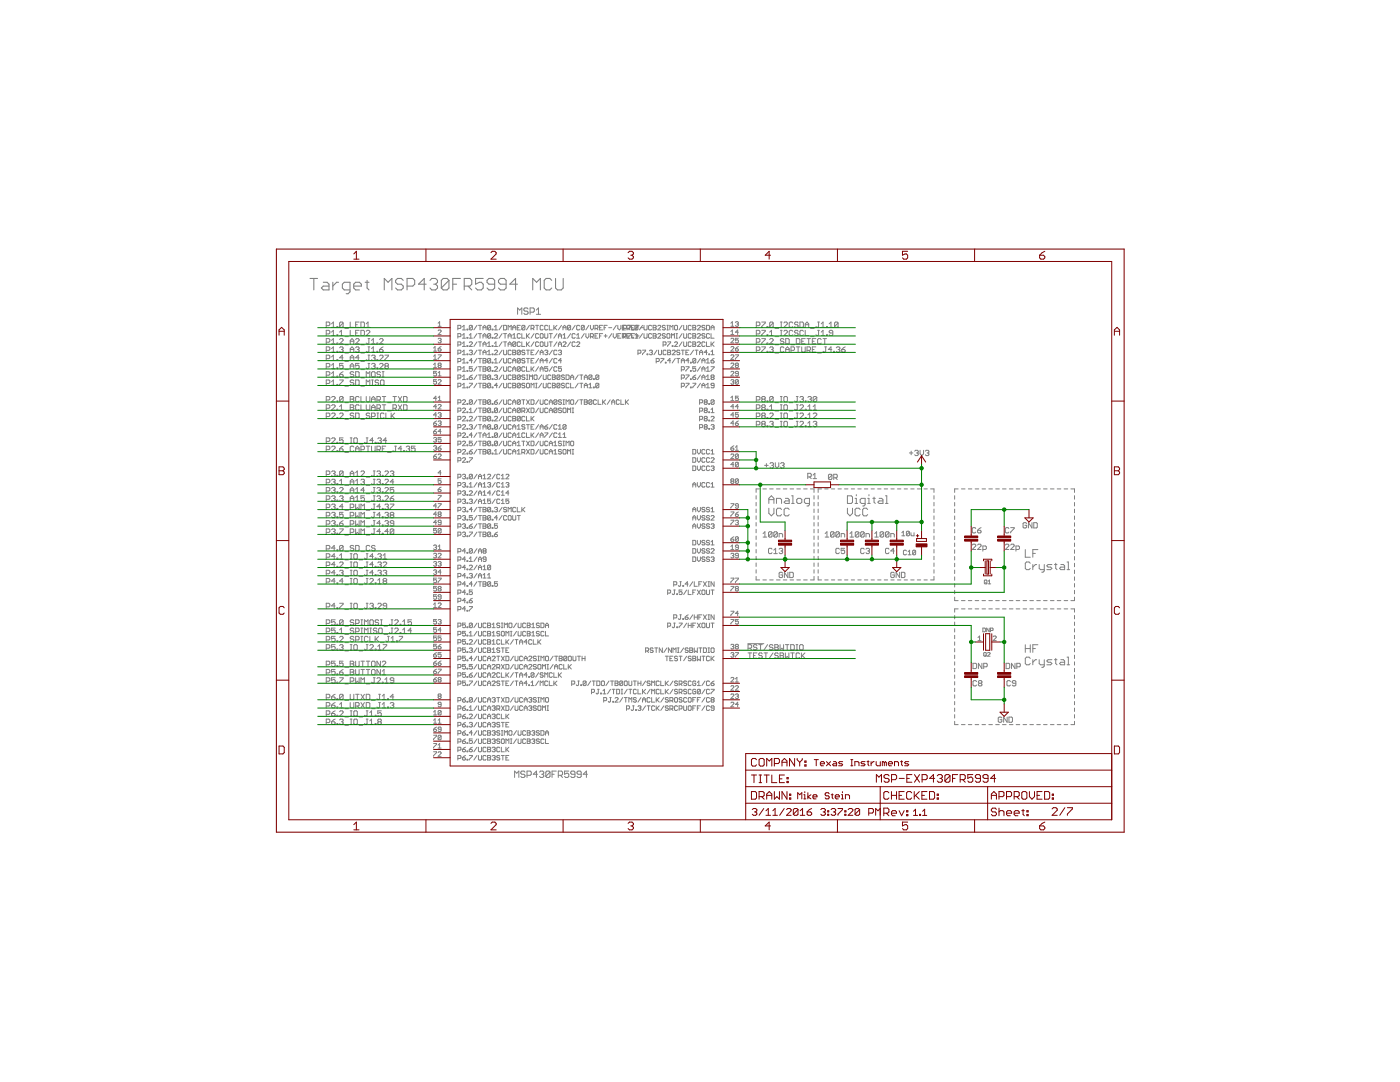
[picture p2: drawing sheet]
<svg xmlns="http://www.w3.org/2000/svg" width="279mm" height="216mm" viewBox="0 0 279 216" stroke-linecap="round" stroke-linejoin="round" font-family="sans-serif">
<g fill="none" stroke="#808080" stroke-width=".21">
<path d="M61.9 55.6h1.5M62.6 55.6v2.2M64.5 56.3h.8l.4 .4v1.1h-1.2l-.4-.3 .4-.4h1.2M66.4 56.3v1.5M67.6 56.3h-.4l-.8 .8M69.8 57.8h-1.1l-.4-.3v-.8l.4-.4h1.1v1.9l-.3 .4h-.4M70.6 57.1h1.5v-.4l-.4-.4h-.7l-.4 .4v.8l.4 .3h.7M72.9 56.3h.7M73.3 55.9v1.6l.3 .3M76.7 57.8v-2.2l.7 .7 .8-.7v2.2M80.5 55.9l-.4-.3h-.8l-.3 .3v.4l.3 .4h.8l.4 .4v.4l-.4 .3h-.8l-.3-.3M81.2 57.1h1.2l.4-.4v-.8l-.4-.3h-1.2v2.2"/>
<path d="M85 56.7h-1.5l1.2-1.1v2.2M85.8 55.9l.4-.3h.7l.4 .3v.4l-.4 .4M86.6 56.7h.3M86.9 56.7l.4 .4v.4l-.4 .3h-.7l-.4-.3M89.6 55.9l-.4-.3h-.7l-.4 .3v1.6M89.6 55.9v1.6l-.4 .3h-.7l-.4-.3M89.6 55.9l-1.5 1.6M90.4 56.7h.7M91.9 55.6h-1.5v2.2M92.6 57.1h1.2l.3-.4v-.8l-.3-.3h-1.2v2.2M93.4 57.1l.7 .7M96.4 55.6h-1.5v1.1l.8-.4h.4l.3 .4v.8l-.3 .3h-.8l-.4-.3"/>
<path d="M98.7 56.7h-1.1l-.4-.4v-.4l.4-.3h.7l.4 .3v1.6l-.4 .3h-.7l-.4-.3M101 56.7h-1.1l-.4-.4v-.4l.4-.3h.7l.4 .3v1.6l-.4 .3h-.7l-.4-.3M103.3 56.7h-1.6l1.2-1.1v2.2M106.3 57.8v-2.2l.8 .7 .7-.7v2.2M110.1 55.9l-.4-.3h-.7l-.4 .3v1.6l.4 .3h.7l.4-.3M110.9 55.6v1.9l.4 .3h.7l.4-.3v-1.9"/>
</g>
<g fill="none" stroke="#808080" stroke-width=".2">
<path d="M65.1 71.6h.5l.2-.2v-.4l-.2-.1h-.5v1M65.1 73.2h.5l.2-.2v-.3l-.2-.2h-.5v1.1M65.1 68.3h.5l.2-.2v-.3l-.2-.2h-.5v1M65.1 65h.5l.2-.2v-.3l-.2-.2h-.5v1M65.1 69.9h.5l.2-.2v-.3l-.2-.2h-.5v1.1M65.1 66.6h.5l.2-.2v-.3l-.2-.2h-.5v1.1M65.1 74.9h.5l.2-.2v-.4l-.2-.1h-.5v1M65.1 76.5h.5l.2-.2v-.3l-.2-.2h-.5v1.1M65.1 79.8h.5l.2-.1v-.4l-.2-.2h-.5v1.1M66.2 71.9h.7M66.2 64.6l.3-.3v1M66.2 66.3l.3-.4v1.1"/>
<path d="M66.2 67.9l.3-.3v1M66.2 69.6l.3-.4v1.1M66.2 71.2l.3-.3v1M66.2 72.9l.3-.4v1.1M66.2 74.5l.3-.3v1M66.2 76.2l.3-.4v1.1M66.2 65.3h.7M66.2 67h.7M66.2 68.6h.7M66.2 70.3h.7M66.2 73.6h.7M66.2 75.2h.7"/>
<path d="M66.2 76.9h.7M66.2 79.3l.2-.2h.3l.2 .2v.2l-.7 .7h.7M67.2 71.8h.2v.1h-.2zM67.2 75.1h.2v.1h-.2zM67.2 76.7h.2v.2h-.2zM67.2 65.2h.2v.1h-.2zM67.2 66.8h.2v.2h-.2zM67.2 68.5h.2v.1h-.2zM67.2 70.1h.2v.2h-.2zM67.2 73.4h.2v.2h-.2zM67.8 74.7h.5l.2 .4-.2 .1h-.4l-.1-.1zM67.8 75.8h.7l-.7 1.1"/>
<path d="M67.8 67.8l.1-.2h.4l.2 .2v.1l-.7 .7h.7M67.8 69.4l.1-.2h.4l.2 .2-.2 .3M67.8 67h.7M67.8 66.3l.3-.4v1.1M68.1 69.7h.2M68.3 69.7l.2 .2-.2 .4h-.4l-.1-.2M68.5 72.5h-.7v.5l.3-.1 .4 .1v.4l-.2 .2h-.4l-.1-.2M68.5 64.5v.7l-.2 .1h-.4l-.1-.1M68.5 79.3v.7l-.2 .2h-.4l-.1-.2M68.5 64.5l-.2-.2h-.4l-.1 .2v.7M68.5 79.3l-.2-.2h-.4l-.1 .2v.7M68.5 64.5l-.7 .7"/>
<path d="M68.5 71.4h-.7l.5-.5v1M68.5 74.2l-.7 .5M68.5 79.3l-.7 .7M68.8 65.5h.7M68.8 67.2h.7M68.8 68.8h.7M68.8 70.4h.7M68.8 72.1h.7M68.8 73.7h.7M68.8 75.4h.7M68.8 77h.7M69.9 68.6v-.7l.4-.3 .3 .3v.7"/>
<path d="M69.9 71.9v-.7l.4-.3 .3 .3v.7M69.9 64.3v1h.7M69.9 65.9v1.1h.7M69.9 70.3v-.7l.4-.4 .3 .4v.7M69.9 73.6v-.7l.4-.4 .3 .4v.7M69.9 79.1h.5l.2 .2-.2 .4 .2 .3-.2 .2h-.5zM69.9 68.1h.7M69.9 69.7h.7M69.9 71.4h.7M69.9 73h.7M69.9 79.7h.5M70.6 74.3l-.2-.1h-.3l-.2 .1 .2 .4h.3l.2 .2-.2 .3h-.3l-.2-.1"/>
<path d="M70.6 76l-.2-.2h-.3l-.2 .2 .2 .3h.3l.2 .2-.2 .4h-.3l-.2-.2M71 75.8h.5l.2 .2v.7l-.2 .2h-.5zM71 74.2h.5l.2 .1v.8l-.2 .1h-.5zM71 67.8l.1-.2h.4l.2 .2v.1l-.7 .7h.7M71 69.4l.1-.2h.4l.2 .2-.2 .3M71 64.8h.3M71 66.4h.3M71.3 69.7h.2M71.5 69.7l.2 .2-.2 .4h-.4l-.1-.2M71.7 72.5h-.7v.5l.3-.1 .4 .1v.4l-.2 .2h-.4l-.1-.2M71.7 79.3l-.2-.2h-.4l-.1 .2v.7l.1 .2h.4l.2-.2M71.7 64.3h-.7v1h.7"/>
<path d="M71.7 65.9h-.7v1.1h.7M71.7 71.4h-.7l.5-.5v1M72 64.3h.6l.1 .2v.7l-.1 .1h-.6zM72 65.9h.6l.1 .2v.7l-.1 .2h-.6zM72 79.1v1.1h.7M72 68.8h.7M72 70.4h.7M72 72.1h.7M72 73.7h.7M72 75.4h.7M72 77h.7M73.1 76.9v-1.1l.3 .4 .4-.4v1.1"/>
<path d="M73.1 75.2v-1l.3 .3 .4-.3v1M73.1 79.1v.9l.2 .2h.3l.2-.2v-.9M73.1 65.3h.7M73.1 64.6l.3-.3v1M73.1 66.1l.2-.2h.3l.2 .2v.2l-.7 .7h.7M73.4 67.6h.4M73.4 69.2h.4M73.4 70.9h.4M73.4 72.5h.4M73.6 70.9v.9l-.2 .1-.3-.1M73.6 67.6v.9l-.2 .1-.3-.1M73.6 69.2v.9l-.2 .2-.3-.2"/>
<path d="M73.6 72.5v.9l-.2 .2-.3-.2M74.1 74.3l.2-.1h.4l.2 .1v.8l-.2 .1h-.4l-.2-.1zM74.1 71l.2-.1h.4l.2 .1-.2 .4M74.1 72.7l.2-.2h.4l.2 .2-.2 .3M74.1 68.6h.8M74.1 67.9l.4-.3v1M74.1 69.6l.4-.4v1.1M74.1 70.3h.8M74.1 75.8h.4M74.1 76.9h.4M74.1 79.7h.8M74.3 75.8v1.1"/>
<path d="M74.5 71.4h.2M74.5 73h.2M74.7 71.4l.2 .2-.2 .3h-.4l-.2-.1M74.7 73l.2 .2-.2 .4h-.4l-.2-.2M75.2 71.8h.2v.1h-.2zM75.2 79.8h.6l.1-.1v-.4l-.1-.2h-.6v1.1M75.2 68.5h.2v.1h-.2zM75.2 70.1h.2v.2h-.2zM75.2 73.4h.2v.2h-.2zM75.6 76l-.2-.2h-.4l-.1 .2 .1 .3h.4l.2 .2-.2 .4h-.4l-.1-.2M75.6 79.8l.3 .4M75.8 71l.1-.1h.4l.2 .1v.2l-.7 .7h.7"/>
<path d="M75.8 72.7l.1-.2h.4l.2 .2v.2l-.7 .7h.7M75.8 69.7h.5l.2 .4-.2 .2h-.4l-.1-.2zM75.8 67.8l.1-.2h.4l.2 .2v.1l-.7 .7h.7M75.9 74.3l-.1-.1h-.4l-.2 .1 .2 .4h.4l.1 .2-.1 .3h-.4l-.2-.1M75.9 76l.2-.2h.4l.1 .2v.7l-.1 .2h-.4l-.2-.2zM76.3 74.2h.3M76.3 75.2h.3M76.3 79.1h.7M76.5 74.2v1M76.5 69.2l-.7 .5M76.6 79.1v1.1M76.8 70.9h.7l-.7 1"/>
<path d="M77 73l-.2 .2 .2 .4h.3l.2-.2-.2-.4M77 73l-.2-.1 .2-.4h.3l.2 .2-.2 .3M77 73h.3M78.4 79.1h.7M78.8 79.1v1.1M79.5 79.1l.7 1.1M80.2 79.1l-.7 1.1M80.5 79.1h.6l.1 .2v.7l-.1 .2h-.6zM86.5 69.4l.3-.2v.9M86.5 71.1l.3-.3v.9M86.5 72.7l.3-.2v.9M86.5 70.1h.6"/>
<path d="M86.5 71.7h.6M86.5 73.4h.6M87.1 74.1h-.6v.4l.5-.1 .1 .4-.1 .2h-.3l-.2-.2M87.1 75.8h-.6v.4l.3-.1 .3 .1-.1 .5h-.3l-.2-.2M87.1 79.5h-.6l.5-.4v.8M87.4 79.4l.3-.3v.8M87.4 64.5l.3-.3v.9M87.4 74.4l.3-.3v.9M87.4 65.1h.6M87.4 66l.2-.2 .4 .2-.6 .8h.6M87.4 67.6l.5-.1 .1 .1-.1 .3M87.4 69.6h.5l.1 .3-.1 .2h-.3z"/>
<path d="M87.4 70.8h.6l-.6 .9M87.4 75.9l.2-.1 .4 .1-.6 .8h.6M87.4 75h.6M87.4 79.9h.6M87.6 72.9l-.2 .1 .2 .4h.3l.1-.2-.1-.3M87.6 72.9l-.2-.2 .2-.2 .4 .1-.1 .3M87.6 72.9h.3M87.7 67.9h.2M87.9 67.9l.1 .2-.1 .3h-.3l-.2-.2M88 69.2l-.6 .4M91.4 65.5h.4l.2-.4-.2-.2h-.4v.9M91.4 67.2h.4l.2-.5-.2-.1h-.4v.9"/>
<path d="M91.4 68.8h.4l.2-.4-.2-.2h-.4v.9M91.4 70.5h.4l.2-.5-.2-.1h-.4v.9M91.4 72.1h.4l.2-.4-.2-.2h-.4v.9M91.4 73.8h.4l.2-.5-.2-.1h-.4v.9M91.4 75.4h.4l.2-.4-.2-.2h-.4v.9M91.4 77.1h.4l.2-.5-.2-.1h-.4v.9M92.3 65.2l.3-.3v.9M92.3 66.9l.3-.3v.9M92.3 68.5l.3-.3v.9M92.3 70.2l.3-.3v.9M92.3 71.8l.3-.3v.9M92.3 73.5l.3-.3v.9"/>
<path d="M92.3 75.1l.3-.3v.9M92.3 76.8l.3-.3v.9M92.3 65.8h.6M92.3 67.5h.6M92.3 69.1h.6M92.3 70.8h.6M92.3 72.4h.6M92.3 74.1h.6M92.3 75.7h.6M92.3 77.4h.6M92.3 79.9l.2-.1 .4 .1-.6 .8h.6M93.2 65.7h.2v.1h-.2z"/>
<path d="M93.2 67.3h.2v.2h-.2zM93.2 69h.2v.1h-.2zM93.2 70.6h.2v.2h-.2zM93.2 72.3h.2v.1h-.2zM93.2 73.9h.2v.2h-.2zM93.2 75.6h.2v.1h-.2zM93.2 77.2h.2v.2h-.2zM93.7 75.3h.4l.2 .3-.5 .1zM93.7 76.5h.6l-.6 .9M93.7 68.4l.1-.2 .5 .2-.6 .7h.6M93.7 70l.4-.1 .2 .1-.2 .3M93.7 67.5h.6"/>
<path d="M93.7 66.9l.3-.3v.9M94 70.3h.1M94.1 70.3l.2 .2-.2 .3-.4-.2M94.3 65.1l-.5-.2-.1 .2v.6M94.3 65.1v.6l-.2 .1-.4-.1M94.3 73.2h-.6v.4l.3-.1 .3 .1v.3l-.2 .2-.4-.2M94.3 79.9l-.5-.1-.1 .1v.6M94.3 79.9v.6l-.2 .2-.4-.2M94.3 65.1l-.6 .6M94.3 72h-.6l.4-.5v.9M94.3 74.8l-.6 .5M94.3 79.9l-.6 .6"/>
<path d="M95.2 64.9l-.6 .9M95.2 66.6l-.6 .9M95.2 68.2l-.6 .9M95.2 69.9l-.6 .9M95.2 71.5l-.6 .9M95.2 73.2l-.6 .9M95.2 74.8l-.6 .9M95.2 76.5l-.6 .9M95.2 79.8l-.6 .9M95.5 64.9h.6M95.5 66.6h.6M95.5 68.2h.6"/>
<path d="M95.5 69.9h.6M95.5 71.5h.6M95.5 73.2h.6M95.5 74.8h.6M95.5 76.5h.6M95.5 79.8h.6M95.8 64.9v.9M95.8 66.6v.9M95.8 68.2v.9M95.8 69.9v.9M95.8 71.5v.9M95.8 73.2v.9"/>
<path d="M95.8 74.8v.9M95.8 76.5v.9M95.8 79.8v.9M96.4 65.8v-.6l.3-.3 .3 .3v.6M96.4 67.5v-.6l.3-.3 .3 .3v.6M96.4 69.1v-.6l.3-.3 .3 .3v.6M96.4 70.8v-.6l.3-.3 .3 .3v.6M96.4 71.5h.5l.1 .2-.1 .3 .1 .3-.1 .1h-.5zM96.4 73.2h.5l.1 .1-.1 .3 .1 .3-.1 .2h-.5zM96.4 74.8h.5l.1 .2-.1 .3 .1 .3-.1 .1h-.5zM96.4 76.5h.5l.1 .1-.1 .3 .1 .3-.1 .2h-.5zM96.4 79.8h.5l.1 .1-.1 .3 .1 .3-.1 .2h-.5z"/>
<path d="M96.4 65.4h.6M96.4 67h.6M96.4 68.7h.6M96.4 70.3h.6M96.4 72h.5M96.4 73.6h.5M96.4 75.3h.5M96.4 76.9h.5M97.3 69.1h.6M97.3 68.5l.3-.3v.9M97.3 70.2l.3-.3v.9M97.3 70.8h.6"/>
<path d="M97.9 65.1l-.1-.2-.5 .2v.6M97.9 65.1v.6l-.1 .1-.5-.1M97.9 66.7l-.1-.1-.5 .1v.6M97.9 71.7l-.1-.2-.5 .2v.6M97.9 73.3l-.1-.1-.5 .1v.6M97.9 75l-.1-.2-.5 .2v.6M97.9 76.6l-.1-.1-.5 .1v.6M97.9 79.9l-.1-.1-.5 .1v.6M97.9 66.7v.6l-.1 .2-.5-.2M97.9 71.7v.6l-.1 .1-.5-.1M97.9 73.3v.6l-.1 .2-.5-.2M97.9 75v.6l-.1 .1-.5-.1"/>
<path d="M97.9 76.6v.6l-.1 .2-.5-.2M97.9 79.9v.6l-.1 .2-.5-.2M97.9 65.1l-.6 .6M97.9 75l-.6 .6M97.9 66.7l-.6 .6M97.9 71.7l-.6 .6M97.9 73.3l-.6 .6M97.9 76.6l-.6 .6M97.9 79.9l-.6 .6M98.2 65.7h.2v.1h-.2zM98.2 67.3h.2v.2h-.2zM98.2 69h.2v.1h-.2z"/>
<path d="M98.2 70.6h.2v.2h-.2zM98.2 72.3h.2v.1h-.2zM98.2 73.9h.2v.2h-.2zM98.2 75.6h.2v.1h-.2zM98.2 77.2h.2v.2h-.2zM98.7 65.8h.6M98.7 65.2l.3-.3v.9M98.7 68.5l.3-.3v.9M98.7 71.8l.3-.3v.9M98.7 66.7l.1-.1 .5 .1-.6 .8h.6M98.7 70l.1-.1 .5 .1-.6 .8h.6M98.7 73.3l.1-.1 .5 .1-.6 .8h.6"/>
<path d="M98.7 75l.4-.2 .2 .2-.2 .3M98.7 69.1h.6M98.7 72.4h.6M99 75.3h.1M99.1 75.3l.2 .1-.2 .3-.4-.1M99.3 79.8l-.6 .4M99.3 76.9h-.6l.4-.4v.9M100.2 64.9l-.6 .9M100.2 66.6l-.6 .9M100.2 68.2l-.6 .9M100.2 69.9l-.6 .9M100.2 71.5l-.6 .9"/>
<path d="M100.2 73.2l-.6 .9M100.2 74.8l-.6 .9M100.2 76.5l-.6 .9M100.2 79.8l-.6 .9M100.5 64.9h.5l.1 .2v.6l-.1 .1h-.5zM100.5 69.9v.7l.1 .2 .5-.2v-.7M100.5 71.5v.8l.1 .1 .5-.1v-.8M100.5 73.2v.7l.1 .2 .5-.2v-.7M100.5 74.8v.8l.1 .1 .5-.1v-.8M100.5 76.5v.7l.1 .2 .5-.2v-.7M100.5 79.8v.7l.1 .2 .5-.2v-.7M100.5 66.6h.6"/>
<path d="M100.5 68.2h.6M100.8 66.6v.9M100.8 68.2v.9M101.4 65.8v-.9l.3 .3 .3-.3v.9M101.4 67.5v-.6l.3-.3 .3 .3v.6M101.4 69.1v-.6l.3-.3 .3 .3v.6M101.4 67h.6M101.4 68.7h.6M102 70l-.1-.1-.5 .1v.6l.2 .2 .4-.2M102 71.7l-.1-.2-.5 .2v.6l.2 .1 .4-.1M102 73.3l-.1-.1-.5 .1v.6l.2 .2 .4-.2M102 75l-.1-.2-.5 .2v.6l.2 .1 .4-.1"/>
<path d="M102 76.6l-.1-.1-.5 .1v.6l.2 .2 .4-.2M102 79.9l-.1-.1-.5 .1v.6l.2 .2 .4-.2M102.3 74.8h.5l.1 .2-.1 .3 .1 .3-.1 .1h-.5zM102.3 65.4h.6M102.3 65.8v-.6l.3-.3 .3 .3v.6M102.3 69.9h.5l.1 .1-.1 .3 .1 .3-.1 .2h-.5zM102.3 72.4v-.6l.3-.3 .3 .3v.6M102.3 74.1v-.6l.3-.3 .3 .3v.6M102.3 76.5h.5l.1 .1-.1 .3 .1 .3-.1 .2h-.5zM102.3 67.5h.6M102.3 66.9l.3-.3v.9M102.3 70.3h.5"/>
<path d="M102.3 72h.6M102.3 73.6h.6M102.3 75.3h.5M102.3 76.9h.5M102.9 68.4l-.1-.2-.5 .2v.6M102.9 68.4v.6l-.1 .1-.5-.1M102.9 68.4l-.6 .6M103.2 65.4h.3M103.3 62.7v-1.3l.4 .5 .4-.5v1.3M103.8 64.9h-.6v.9h.6M103.8 66.7l-.1-.1-.5 .1v.6l.2 .2 .4-.2M103.8 68.4l-.1-.2-.5 .2v.6l.2 .1 .4-.1"/>
<path d="M103.8 70l-.1-.1-.5 .1v.6M103.8 71.7l-.1-.2-.5 .2v.6M103.8 73.3l-.1-.1-.5 .1v.6M103.8 75l-.1-.2-.5 .2v.6M103.8 76.6l-.1-.1-.5 .1v.6M103.8 79.9l-.1-.1-.5 .1v.6M103.8 70v.6l-.1 .2-.5-.2M103.8 79.9l-.6 .6M103.8 71.7v.6l-.1 .1-.5-.1M103.8 73.3v.6l-.1 .2-.5-.2M103.8 75v.6l-.1 .1-.5-.1M103.8 76.6v.6l-.1 .2-.5-.2"/>
<path d="M103.8 79.9v.6l-.1 .2-.5-.2M103.8 70l-.6 .6M103.8 71.7l-.6 .6M103.8 73.3l-.6 .6M103.8 75l-.6 .6M103.8 76.6l-.6 .6M104.1 66.6v.9h.7M104.1 68.2v.9h.7M104.1 79.8h.7M104.5 79.8v.9M104.8 65.1v.6l-.2 .1-.5-.1M104.8 70l-.2-.1-.5 .1 .2 .3h.3l.2 .2-.2 .3-.5-.2"/>
<path d="M104.8 71.7l-.2-.2-.5 .2 .2 .3h.3l.2 .1-.2 .3-.5-.1M104.8 75l-.2-.2-.5 .2 .2 .3h.3l.2 .1-.2 .3-.5-.1M104.8 76.6l-.2-.1-.5 .1 .2 .3h.3l.2 .2-.2 .3-.5-.2M104.8 65.1l-.2-.2-.5 .2v.6M104.8 73.3l-.2-.1-.5 .1v.6l.2 .2 .5-.2M104.8 65.1l-.7 .6M105.1 66.6v.9M105.1 68.2v.9M105.1 73.2v.9h.6M105.1 69.9h.6M105.1 71.5h.6M105.1 74.8h.3"/>
<path d="M105.1 75.7h.3M105.1 79.8l.6 .9M105.2 76.5l.5 .1v.6l-.2 .2-.4-.2v-.6zM105.2 67l.5 .5M105.2 68.7l.5 .4M105.2 74.8v.9M105.4 69.9v.9M105.4 71.5v.9M105.4 61.7l-.2-.3h-.4l-.3 .5 .3 .2h.4l.2 .4-.2 .2h-.4l-.3-.2M105.7 64.9l-.6 .9M105.7 75.7v-.9l.3 .3 .3-.3v.9M105.7 66.6l-.6 .6"/>
<path d="M105.7 68.2l-.6 .6M105.7 79.8l-.6 .9M105.8 62.3h.6l.2-.2v-.4l-.2-.3h-.6v1.3M106 65.5h.4l.2-.1-.2-.5h-.4v.9M106 73.2v.9M106 77.4v-.9l.3 .3 .3-.3v.9M106 79.8h.4l.2 .1v.6l-.2 .2h-.4zM106 70.3h.3M106 72h.3M106.1 73.6l.5 .5M106.3 65.5l.3 .3M106.6 69.9h-.6v.9h.6"/>
<path d="M106.6 71.5h-.6v.9h.6M106.6 75l.1-.2 .5 .2v.6l-.2 .1-.4-.1zM106.6 66.6l-.6 .9M106.6 68.2l-.6 .9M106.6 73.2l-.6 .6M106.9 64.9h.6M106.9 76.5h.3M106.9 77.4h.3M107 61.9l.5-.5v1.3M107 76.5v.9M107 62.7h.9M107.2 64.9v.9"/>
<path d="M107.5 66.7l-.2-.1-.4 .1v.6l.1 .2 .5-.2M107.5 68.4l-.2-.2-.4 .2v.6l.1 .1 .5-.1M107.5 69.9l-.6 .9M107.5 71.5l-.6 .9M107.5 73.2l-.6 .9M107.5 79.8l-.6 .9M107.8 66.7l.1-.1 .5 .1v.6l-.2 .2-.4-.2zM107.8 70.8v-.6l.3-.3 .3 .3v.6M107.8 72.4v-.6l.3-.3 .3 .3v.6M107.8 74.1v-.6l.3-.3 .3 .3v.6M107.8 79.8v.7l.1 .2 .5-.2v-.7M107.8 70.3h.6"/>
<path d="M107.8 72h.6M107.8 73.6h.6M107.9 68.2l.5 .2v.6l-.2 .1-.4-.1v-.6zM108.1 74.8l-.6 .9M108.1 76.5l-.6 .9M108.4 65.1l-.2-.2-.4 .2v.6l.1 .1 .5-.1M108.4 74.8v.8l.2 .1 .4-.1v-.8M108.4 76.5v.7l.2 .2 .4-.2v-.7M108.7 66.6v.7l.2 .2 .4-.2v-.7M108.7 68.2v.8l.2 .1 .4-.1v-.8M108.7 70l.5-.1 .1 .1-.1 .3M109 70.3h.2"/>
<path d="M109.2 70.3l.1 .2-.1 .3-.5-.2M109.3 65.1l-.1-.2-.5 .2v.6l.2 .1 .4-.1M109.3 73.2h-.6v.4l.5-.1 .1 .1v.3l-.1 .2-.5-.2M109.3 79.9l-.1-.1-.5 .1v.6l.2 .2 .4-.2M109.3 72h-.6l.5-.5v.9M109.6 64.9v.9h.6M109.6 66.6h.6M109.6 68.2h.6M109.9 75l-.1-.2-.5 .2v.6l.2 .1 .4-.1M109.9 76.6l-.1-.1-.5 .1v.6l.2 .2 .4-.2M109.9 66.6v.9M109.9 68.2v.9"/>
<path d="M110.2 69.9l-.6 .9M110.2 71.5l-.6 .9M110.2 73.2l-.6 .9M110.2 74.8h.5l.1 .2-.1 .3 .1 .3-.1 .1h-.5zM110.2 75.3h.5M110.2 76.5h.5l.1 .1-.1 .3 .1 .3-.1 .2h-.5zM110.2 76.9h.5M110.5 64.9v.9M110.7 65.4l.4 .4M111.1 70l-.1-.1-.5 .1v.6l.2 .2 .4-.2M111.1 71.7l-.1-.2-.5 .2v.6l.2 .1 .4-.1M111.1 73.3l-.1-.1-.5 .1v.6l.2 .2 .4-.2"/>
<path d="M111.1 79.9l-.4-.1-.2 .1v.6M111.1 64.9l-.6 .6M111.1 66.6l-.6 .9M111.1 68.2l-.6 .9M111.1 79.9v.6l-.1 .2-.5-.2M111.1 79.9l-.6 .6M111.4 67h.7M111.4 67.5v-.6l.3-.3 .4 .3v.6M111.4 69.1v-.6l.3-.3 .4 .3v.6M111.4 70l.5-.1 .2 .1-.2 .3M111.4 68.7h.7M111.7 70.3h.2"/>
<path d="M111.7 75l-.1-.2-.5 .2v.6M111.7 75v.6l-.1 .1-.5-.1M111.7 76.6l-.1-.1-.5 .1v.6M111.7 76.6v.6l-.1 .2-.5-.2M111.7 75l-.6 .6M111.7 76.6l-.6 .6M111.9 70.3l.2 .2-.2 .3-.5-.2M112.1 64.9l-.7 .9M112.1 73.2h-.7v.4l.3-.1 .4 .1-.2 .5-.5-.2M112.1 79.9l-.2-.1-.5 .1 .2 .3 .5 .2-.2 .3-.5-.2M112.1 72h-.7l.5-.5v.9M112.4 66.9l.3-.3v.9"/>
<path d="M112.4 65.4h.6M112.4 65.8v-.6l.3-.3 .3 .3v.6M112.4 68.4l.1-.2 .5 .2-.6 .7h.6M112.4 67.5h.6M112.4 79.8h.3M112.5 79.8v.9M112.6 75l-.1-.2-.4 .2 .1 .3h.3l.1 .1-.1 .3-.4-.1M112.6 76.6l-.1-.1-.4 .1 .1 .3h.3l.1 .2-.1 .3-.4-.2M113 74.8h.4l.2 .2v.6l-.2 .1h-.4zM113.6 76.6l-.2-.1-.4 .1v.6l.1 .2 .5-.2M113.9 65.1l-.5-.2-.1 .2v.6M113.9 65.1v.6l-.2 .1-.4-.1"/>
<path d="M113.9 75.7v-.6l.3-.3 .3 .3v.6M113.9 76.5v.9h.6M113.9 65.1l-.6 .6M113.9 66.6l-.6 .9M113.9 68.2l-.6 .9M113.9 75.3h.6M114 79.8l.5 .1v.6l-.2 .2-.4-.2v-.6zM114.8 64.9l-.6 .9M114.8 66.7l-.2-.1-.4 .1v.6l.1 .2 .5-.2M114.8 68.4l-.2-.2-.4 .2v.6l.1 .1 .5-.1M115.1 68.4l.2-.2 .4 .2-.6 .7h.6M115.1 67.5h.6"/>
<path d="M115.1 66.9l.3-.3v.9M115.4 76.5l-.6 .9M115.4 74.8l-.6 .9M115.4 79.8l-.6 .9M115.7 65.1l-.2-.2-.4 .2v.6l.2 .1 .4-.1M115.7 74.8h.6M115.7 76.5h.6M115.7 79.8h.6M116 74.8v.9M116 76.5v.9M116 79.8v.9M116.6 65.1l-.1-.2-.5 .2v.6"/>
<path d="M116.6 65.1v.6l-.1 .1-.5-.1M116.6 75.7v-.6l.3-.3 .3 .3v.6M116.6 77.4v-.6l.3-.3 .3 .3v.6M116.6 79.8h.5l.1 .1-.1 .3 .1 .3-.1 .2h-.5zM116.6 65.1l-.6 .6M116.6 66.6l-.6 .9M116.6 75.3h.6M116.6 76.9h.6M116.9 66.6v.6l.3 .3 .3-.3v-.6M117.5 64.9l-.6 .9M117.5 76.8l.3-.3v.9M117.5 77.4h.6"/>
<path d="M117.8 64.9v.6l.3 .3 .3-.3v-.6M117.8 67.2h.5l.1-.2-.1-.4h-.5v.9M118.1 67.2l.3 .3M118.1 79.9l-.1-.1-.5 .1v.6M118.1 75l-.1-.2-.5 .2v.6M118.1 75v.6l-.1 .1-.5-.1M118.1 79.9v.6l-.1 .2-.5-.2M118.1 75l-.6 .6M118.1 79.9l-.6 .6M118.4 75.6h.2v.1h-.2zM118.4 77.2h.2v.2h-.2zM118.7 65.5h.5l.1-.1-.1-.5h-.5v.9"/>
<path d="M118.7 67h.3M119 79.9l-.1-.1-.5 .1v.6l.2 .2 .4-.2M119 65.5l.3 .3M119.3 66.6h-.6v.9h.6M119.4 79.8v.9h.6M119.5 75l-.5-.2-.1 .2v.6M119.5 75v.6l-.2 .1-.4-.1M119.5 76.6l-.5-.1-.1 .1v.6M119.5 76.6v.6l-.2 .2-.4-.2M119.5 75l-.6 .6M119.5 76.6l-.6 .6M119.7 65.4h.3"/>
<path d="M119.7 67h.3M120.3 64.9h-.6v.9h.6M120.3 66.6h-.6v.9M120.3 79.8v.9M120.6 65.4h.3M120.6 67h.6M120.9 66.7v.6M120.9 79.8l-.6 .6M121.2 64.9h-.6v.9M121.5 65.4h.6M121.8 79.8l-.6 .9M122.1 66.6l-.6 .9"/>
<path d="M122.4 66.6v.6l.3 .3 .3-.3v-.6M123 64.9l-.6 .9M123.3 64.9v.6l.3 .3 .3-.3v-.6M123.3 67h.3M123.6 79.9l-.2-.1-.4 .1v.6l.1 .2 .5-.2M123.9 66.6h-.6v.9h.6M123.9 79.8v.9h.6M124.2 65.4h.3M124.2 67.2h.7l.1-.5-.1-.1h-.7v.9M124.4 65.5h.5l.1-.1-.1-.5h-.7v.9h.6M124.4 64.9v.9M124.4 66.6v.9"/>
<path d="M124.5 67.2l.3 .3M124.7 66.6l.1 .1-.1 .5M124.8 79.8v.9M125.1 65.8v-.9h.8l-.6 .9M125.1 67h.3M125.3 67.5l.6-.9h-.8v.9h.6M125.4 65.5l.3 .3M125.4 79.8l-.6 .6M125.6 64.9l.1 .5-.1 .1h-.5M126 65.4h.3M126 67h.3M126.3 65.8v-.1h.1v.1"/>
<path d="M126.3 67.3h.1v.2h-.1zM126.6 64.9h-.6v.9h.6M126.6 66.6h-.6v.9M126.7 66.9l.3-.3v.9M126.7 67.5h.6M127 65.4h.3M127 64.9v.9M127 67h.6M127.2 64.9l.1 .2M127.3 66.7v.6M127.3 65.1v.6l-.1 .1-.5-.1M127.3 70.5h.5l.1-.2-.1-.4h-.5v.9"/>
<path d="M127.3 65.1l-.6 .6M127.6 64.9h-.7l-.2 .2v.6M127.9 65.4h.6M128.2 69.9h.6l-.6 .9M128.2 66.6l-.6 .9M128.2 64.9l-.6 .9M128.5 64.9v.8l.2 .1 .4-.1v-.8M128.5 66.6v.7l.2 .2 .4-.2v-.7M129.1 70.6h.2v.2h-.2zM129.6 70l.4-.1 .2 .1-.2 .3M129.9 70.3h.1M130 65.1l-.1-.2-.5 .2v.6l.2 .1 .4-.1"/>
<path d="M130 66.7l-.1-.1-.5 .1v.6l.2 .2 .4-.2M130 70.3l.2 .2-.2 .3-.4-.2M130.3 64.9h.5l.2 .2-.2 .3 .2 .3-.2 .1h-.5zM130.3 65.4h.5M130.3 66.6h.5l.2 .1-.2 .3 .2 .3-.2 .2h-.5zM130.3 67h.5M131 72.1h.4l.2-.4-.2-.2h-.4v.9M131.1 69.9l-.6 .9M131.3 65.1l.1-.2 .5 .2-.6 .7h.6M131.3 66.7l.1-.1 .5 .1-.6 .8h.6M131.4 69.9v.7l.2 .2 .4-.2v-.7M131.9 71.5h.6l-.6 .9"/>
<path d="M132.3 68.8h.5l.1-.1-.1-.5h-.5v.9M132.8 65.1l-.2-.2-.4 .2 .1 .3 .5 .1-.2 .3-.4-.1M132.8 66.7l-.2-.1-.4 .1 .1 .3 .5 .2-.2 .3-.4-.2M132.8 72.3h.1v.1h-.1zM132.9 70l-.1-.1-.5 .1v.6l.2 .2 .4-.2M133.1 64.9h.3M133.1 65.8h.3M133.2 66.6l.5 .1v.6l-.2 .2-.4-.2v-.6zM133.2 68.2h.6l-.6 .9M133.2 69.9h.5l.1 .1-.1 .3 .1 .3-.1 .2h-.5zM133.2 70.3h.5M133.2 64.9v.9"/>
<path d="M133.7 65.8v-.9l.3 .3 .3-.3v.9M133.8 72h-.6l.5-.5v.9M134 67.5v-.9l.3 .3 .3-.3v.9M134.2 69h.1v.1h-.1zM134.2 70l.1-.1 .5 .1-.6 .8h.6M134.6 68.4l.2-.2 .4 .2-.6 .7h.6M134.8 64.9l.4 .2v.6l-.1 .1-.5-.1v-.6zM134.8 71.5l-.6 .9M134.9 66.6h.3M134.9 67.5h.3M135.1 71.5h.6M135.1 66.6v.9"/>
<path d="M135.4 71.5v.9M135.7 70l-.2-.1-.4 .1 .1 .3h.3l.2 .2-.2 .3-.4-.2M136 69.9h.6M136 72h.6M136 73.8h.4l.2-.5-.2-.1h-.4v.9M136 75.4h.4l.2-.4-.2-.2h-.4v.9M136 77.1h.4l.2-.5-.2-.1h-.4v.9M136 72.4v-.6l.3-.3 .3 .3v.6M136.1 68.2l-.6 .9M136.1 66.6l-.6 .9M136.1 64.9l-.6 .9M136.3 69.9v.9"/>
<path d="M136.4 64.9v.8l.2 .1 .4-.1v-.8M136.4 66.6v.7l.2 .2 .4-.2v-.7M136.4 68.2v.8l.2 .1 .4-.1v-.8M136.9 70.3h.3M136.9 73.2h.6l-.6 .9M136.9 74.8h.6l-.6 .9M136.9 76.5h.6l-.6 .9M137.5 69.9h-.6v.9h.6M137.5 72h-.6l.5-.5v.9M137.8 72.3h.1v.1h-.1zM137.8 73.9h.1v.2h-.1zM137.8 75.6h.1v.1h-.1z"/>
<path d="M137.8 77.2h.1v.2h-.1zM137.9 65.1l-.1-.2-.4 .2v.6l.1 .1 .4-.1M137.9 66.7l-.1-.1-.4 .1v.6l.1 .2 .4-.2M137.9 68.4l-.1-.2-.4 .2v.6l.1 .1 .4-.1M138.3 64.9h.4l.2 .2-.2 .3 .2 .3-.2 .1h-.4zM138.3 65.4h.4M138.3 66.6h.4l.2 .1-.2 .3 .2 .3-.2 .2h-.4zM138.3 67h.4M138.3 68.2h.4l.2 .2-.2 .3 .2 .3-.2 .1h-.4zM138.3 68.7h.4M138.3 75.3h.4l.2 .3-.5 .1zM138.3 76.5h.6l-.6 .9"/>
<path d="M138.4 69.9l-.6 .9M138.7 69.9h.6M138.9 71.7l-.2-.2-.4 .2v.6M138.9 71.7v.6l-.2 .1-.4-.1M138.9 73.2h-.6v.4l.4-.1 .2 .4-.2 .2-.4-.2M138.9 74.8l-.6 .5M138.9 71.7l-.6 .6M139 69.9v.9M139.2 65.1l.1-.2 .5 .2-.6 .7h.6M139.2 66.7l.1-.1 .5 .1-.6 .8h.6M139.2 68.4l.1-.2 .5 .2-.6 .7h.6M139.6 70.3h.6"/>
<path d="M139.6 70.8v-.6l.3-.3 .3 .3v.6M139.8 76.5l-.6 .9M139.8 74.8l-.6 .9M139.8 73.2l-.6 .9M139.8 71.5l-.6 .9M140.1 72h.6M140.1 73.6h.6M140.1 75.3h.6M140.1 76.9h.6M140.1 72.4v-.6l.3-.3 .3 .3v.6M140.1 74.1v-.6l.3-.3 .3 .3v.6M140.1 75.7v-.6l.3-.3 .3 .3v.6"/>
<path d="M140.1 77.4v-.6l.3-.3 .3 .3v.6M140.7 68.4l-.2-.2-.4 .2v.6l.1 .1 .5-.1M140.7 65.1l-.5-.2-.1 .3 .1 .2h.3l.2 .3-.2 .1-.4-.1M140.7 66.7l-.5-.1-.1 .3 .1 .1h.3l.2 .3-.2 .2-.4-.2M141 64.9h.5l.1 .2v.6l-.1 .1h-.5zM141 68.2v.9h.6M141 72.4h.6M141 74.1h.6M141 75.7h.6M141 77.4h.6M141 76.8l.3-.3v.9M141 71.8l.3-.3v.9"/>
<path d="M141 73.5l.3-.3v.9M141 75.1l.3-.3v.9M141.1 70.3h-.6l.5-.4v.9M141.5 70.6h.1v.2h-.1zM141.6 66.7l-.1-.1-.5 .1v.6l.1 .2 .5-.2M141.9 65.4h.6M141.9 66.6v.9h.6M141.9 70.8h.6M141.9 72h.5l.1 .3-.5 .1zM141.9 73.2h.6l-.6 .9M141.9 65.8v-.6l.3-.3 .3 .3v.6M141.9 70.2l.3-.3v.9"/>
<path d="M141.9 68.2v.9M142 75.3l-.1-.2 .1-.3 .5 .2-.1 .3M142 75.3l-.1 .1 .1 .3 .5-.1-.1-.3M142 75.3h.4M142 68.7l.5 .4M142.5 76.9h-.5l-.1-.1 .1-.3 .5 .1v.6l-.1 .2-.5-.2M142.5 79.9l-.5-.1-.1 .1v.6M142.5 79.9v.6l-.1 .2-.5-.2M142.5 71.5l-.6 .5M142.5 79.9l-.6 .6M142.5 68.2l-.6 .6M145.9 74.3l.1-.2 .5 .2-.6 .7h.6"/>
<path d="M145.9 65.1h.6M145.9 66.8h.6M145.9 69.3l.1-.1 .5 .1-.6 .8h.6M145.9 67.6l.1-.1 .5 .1-.6 .8h.6M145.9 71l.1-.2 .5 .2-.6 .7h.6M145.9 72.6l.1-.1 .5 .1-.6 .8h.6M145.9 75.9l.4-.1 .2 .1-.2 .3M145.9 79.9h.6M145.9 66.1l.3-.3v1M145.9 79.4l.3-.3v.8M145.9 64.5l.3-.3v.9M146.2 76.2h.1"/>
<path d="M146.3 76.2l.2 .1-.2 .4h-.3l-.1-.2M146.8 70.8h.6l-.6 .9M146.8 69.6h.4l.2 .3-.2 .2h-.3zM146.8 64.3l.4-.1 .2 .1-.2 .3M146.9 72.9l-.1-.2 .1-.2 .5 .1-.2 .3M146.9 72.9l-.1 .1 .1 .4h.3l.2-.2-.2-.3M146.9 72.9h.3M147.1 64.6h.1M147.2 64.6l.2 .2-.2 .3-.4-.1M147.4 75.9l-.5-.1-.1 .1v.6M147.4 67.5h-.6v.4l.3-.1 .3 .1-.2 .5h-.3l-.1-.2M147.4 74.5h-.5l-.1-.1 .1-.3 .5 .2v.5l-.2 .2h-.3l-.1-.2"/>
<path d="M147.4 75.9v.6l-.2 .2h-.3l-.1-.2M147.4 79.1h-.6v.4l.3-.1 .3 .1-.2 .4-.4-.1M147.4 66.3h-.6l.4-.5v1M147.4 75.9l-.6 .6M147.4 69.2l-.6 .4M150.9 65h.6l.2-.2v-.3l-.2-.2h-.6v1M150.9 66.6h.6l.2-.2v-.3l-.2-.2h-.6v1.1M150.9 68.3h.6l.2-.2v-.3l-.2-.2h-.6v1M150.9 69.9h.6l.2-.2v-.3l-.2-.2h-.6v1.1M150.9 79.8h.6l.2-.1v-.4l-.2-.2h-.6v1.1M152 69.2h.7v.2l-.7 .7v.2M152 64.3h.7v.2l-.7 .7v.1"/>
<path d="M152 65.9h.7v.2l-.7 .7v.2M152 67.6h.7v.2l-.7 .7v.1M152.2 79.7l-.2 .1 .2 .4h.3l.2-.2-.2-.3M152.2 79.7l-.2-.2 .2-.4h.3l.2 .2-.2 .4M152.2 79.7h.3M153.1 65.2h.1v.1h-.1zM153.1 66.8h.1v.2h-.1zM153.1 68.5h.1v.1h-.1zM153.1 70.1h.1v.2h-.1zM153.6 69.4l.2-.2h.3l.2 .2-.2 .3M153.6 66.3l.4-.4v1.1M153.6 67h.7"/>
<path d="M153.6 67.8l.2-.2h.3l.2 .2v.1l-.7 .7h.7M154 69.7h.1M154.1 69.7l.2 .2-.2 .4h-.3l-.2-.2M154.3 64.5l-.7 .7M154.3 79.3l-.2-.2h-.3l-.2 .2v.7M154.3 64.5l-.2-.2h-.3l-.2 .2v.7M154.3 64.5v.7l-.2 .1h-.3l-.2-.1M154.3 79.3v.7l-.2 .2h-.3l-.2-.2M154.3 79.3l-.7 .7M154.7 65.5h.7M154.7 67.2h.7M154.7 68.8h.7"/>
<path d="M154.7 70.4h.7M155.7 64.3h.4M155.7 65.3h.4M155.7 65.9h.4M155.7 67h.4M155.7 79.1h.4M155.9 64.3v1M155.9 65.9v1.1M155.9 79.1v1.1M156.4 67.8l-.1-.2h-.4l-.2 .3 .2 .2h.4l.1 .4-.1 .1h-.4l-.2-.1M156.4 64.5l.2-.2h.4l.1 .2v.1l-.7 .7h.7M156.4 66.1l.2-.2h.4l.1 .2v.2l-.7 .7h.7"/>
<path d="M156.4 69.4l-.1-.2h-.4l-.2 .2v.7l.2 .2h.4l.1-.2M156.6 79.1h.4l.1 .2v.7l-.1 .2h-.4l-.2-.2v-.7zM156.8 67.6h.5l.2 .2v.7l-.2 .1h-.5zM156.8 70.3v-.7l.3-.4 .4 .4v.7M156.8 69.7h.7M157.9 69.9h.5l.2-.2v-.3l-.2-.2h-.5v1.1M157.9 68.8h.7M158.2 64.5l-.2-.2h-.3l-.2 .2v.7l.2 .1h.3l.2-.1M158.2 66.1l-.2-.2h-.3l-.2 .2v.7l.2 .2h.3l.2-.2M158.9 67.6h.5l.2 .2v.7l-.2 .1h-.5zM158.9 69.2h.7M158.9 79.1h.4"/>
<path d="M159.1 79.1v.9l-.2 .2-.3-.2M159.3 66.1l-.2-.2h-.4l-.1 .4 .1 .1h.4l.2 .4-.2 .2h-.4l-.1-.2M159.3 64.5l-.2-.2h-.4l-.1 .3 .1 .2h.4l.2 .4-.2 .1h-.4l-.1-.1M159.3 69.2v1.1M159.6 79.3l.2-.2h.4l.1 .2-.1 .4M159.6 64.3h.6l.1 .2v.7l-.1 .1h-.6zM160 79.7h.2M160 69.2v.9l.2 .2h.3l.2-.2v-.9M160 68.1h.3M160.2 79.7l.1 .1-.1 .4h-.4l-.2-.2M160.3 66.1l-.1-.2h-.4l-.2 .2v.7l.2 .2h.4l.1-.2M160.7 67.6h-.7v1h.7"/>
<path d="M160.7 65.3v-.7l.4-.3 .3 .3v.7M160.7 64.8h.7M160.7 65.9v1.1h.7M161.1 69.9h.5l.2-.2v-.3l-.2-.2h-.5v1.1M161.1 67.6h.7M161.2 79.3l.2-.2h.4l.1 .2-.1 .4M161.4 67.6v1M161.4 69.9l.4 .4M161.6 79.7h.2M161.8 65.5h.7M161.8 79.7l.1 .1-.1 .4h-.4l-.2-.2M161.8 67.2h.7"/>
<path d="M162.1 68.1h.4M162.1 69.7h.4M162.8 67.6h-.7v1h.7M162.8 69.2h-.7v1.1h.7M163 79.3l-.7 .7M163 79.3l-.2-.2h-.3l-.2 .2v.7M163 79.3v.7l-.2 .2h-.3l-.2-.2M163.2 64.3h.3M163.2 65.9h.3M163.2 70.4h.7M163.4 64.3v.9l-.2 .1-.4-.1M163.4 65.9v.9l-.2 .2-.4-.2"/>
<path d="M163.9 64.6l.4-.3v1M163.9 65.3h.7M163.9 67h.7M163.9 67.8l-.2-.2h-.3l-.2 .2v.7l.2 .1h.3l.2-.1M163.9 66.3l.4-.4v1.1M164.3 67.6h.7M164.6 69.2h.4M164.6 67.6v1M164.8 69.2v.9l-.2 .2-.3-.2M165 65.2h.1v.1h-.1zM165 66.8h.1v.2h-.1zM165.5 64.6l.3-.3v1"/>
<path d="M165.5 65.3h.7M166 69.7h-.7l.5-.5v1.1M166.2 66.4h-.5l-.2-.1 .2-.4h.3l.2 .2v.7l-.2 .2h-.3l-.2-.2M166.4 70.1h.1v.2h-.1zM166.9 69.4l.2-.2h.3l.2 .2-.2 .3M167.3 64.5l-.7 .7M167.3 64.5l-.2-.2h-.4l-.1 .2v.7M167.3 64.5v.7l-.2 .1h-.4l-.1-.1M167.3 69.7h.1M167.4 69.7l.2 .2-.2 .4h-.3l-.2-.2M168 69.7h.5l.2 .4-.2 .2h-.4l-.1-.2zM168.7 69.2l-.7 .5"/>
<path d="M65.1 99.6h.5l.2-.1v-.4l-.2-.2h-.5v1.1M65.1 89.7h.5l.2-.1v-.4l-.2-.2h-.5v1.1M65.1 81.5h.5l.2-.2v-.4l-.2-.1h-.5v1M65.1 83.1h.5l.2-.1v-.4l-.2-.2h-.5v1.1M65.1 88.1h.5l.2-.2v-.4l-.2-.1h-.5v1M65.1 94.7h.5l.2-.2v-.4l-.2-.1h-.5v1M65.1 96.3h.5l.2-.1v-.4l-.2-.2h-.5v1.1M65.1 98h.5l.2-.2v-.3l-.2-.2h-.5v1M66.2 99.1l.2-.2h.3l.2 .2-.2 .4M66.2 89.2l.2-.2h.3l.2 .2v.2l-.7 .7h.7M66.2 80.9l.2-.1h.3l.2 .1v.2l-.7 .7h.7M66.2 82.6l.2-.2h.3l.2 .2v.2l-.7 .7h.7"/>
<path d="M66.2 87.5l.2-.1h.3l.2 .1v.2l-.7 .7h.7M66.2 94.1l.2-.1h.3l.2 .1-.2 .4M66.2 95.8l.2-.2h.3l.2 .2-.2 .4M66.2 97.5l.2-.2h.3l.2 .2-.2 .3M66.5 94.5h.2M66.5 96.2h.2M66.5 97.8h.2M66.5 99.5h.2M66.7 96.2l.2 .1-.2 .4h-.3l-.2-.2M66.7 94.5l.2 .2-.2 .3h-.3l-.2-.2M66.7 97.8l.2 .2-.2 .3h-.3l-.2-.2M66.7 99.5l.2 .1-.2 .4h-.3l-.2-.2"/>
<path d="M67.2 89.9h.2v.2h-.2zM67.2 80h.2v.2h-.2zM67.2 81.7h.2v.1h-.2zM67.2 83.3h.2v.2h-.2zM67.2 88.3h.2v.1h-.2zM67.2 94.8h.2v.2h-.2zM67.2 96.5h.2v.2h-.2zM67.2 98.1h.2v.2h-.2zM67.2 99.8h.2v.2h-.2zM67.8 99.1l.1-.2h.4l.2 .2-.2 .4M67.8 97.5l.1-.2h.4l.2 .2v.1l-.7 .7h.7M67.8 89.6h.5l.2 .3-.2 .2h-.4l-.1-.2z"/>
<path d="M67.8 82.6l.1-.2h.4l.2 .2v.2l-.7 .7h.7M67.8 81.1l.3-.3v1M67.8 96l.3-.4v1.1M67.8 81.8h.7M67.8 96.7h.7M68.1 99.5h.2M68.3 99.5l.2 .1-.2 .4h-.4l-.1-.2M68.5 89l-.7 .6M68.5 87.4h-.7v.5l.5-.2 .2 .2v.4l-.2 .1h-.4l-.1-.1M68.5 94.1l-.2-.1h-.4l-.1 .1v.7M68.5 94.1v.7l-.2 .2h-.4l-.1-.2M68.5 94.1l-.7 .7"/>
<path d="M68.8 82h.7M68.8 83.7h.7M68.8 88.6h.7M68.8 90.3h.7M68.8 80.3h.7M68.8 95.2h.7M68.8 96.9h.7M68.8 98.5h.7M69.9 80.8h.5l.2 .1-.2 .4 .2 .4-.2 .1h-.5zM69.9 95v-.7l.4-.3 .3 .3v.7M69.9 96.7v-.7l.4-.4 .3 .4v.7M69.9 98.3v-.7l.4-.3 .3 .3v.7"/>
<path d="M69.9 100v-.7l.4-.4 .3 .4v.7M69.9 81.3h.5M69.9 87.4h.4M69.9 88.4h.4M69.9 94.5h.7M69.9 96.2h.7M69.9 97.8h.7M69.9 99.5h.7M70.1 87.4v1M70.6 89.2l-.2-.2h-.3l-.2 .2v.7l.2 .2h.3l.2-.2M70.6 87.5l.2-.1h.3l.2 .1v.8l-.2 .1h-.3l-.2-.1zM70.6 82.6l-.2-.2h-.3l-.2 .2 .2 .4h.3l.2 .1-.2 .4h-.3l-.2-.2"/>
<path d="M71 96l.3-.4v1.1M71 82.4h.5l.2 .2v.7l-.2 .2h-.5zM71 90.1v-.7l.3-.4 .4 .4v.7M71 94.3l.3-.3v1M71 97.6l.3-.3v1M71 99.3l.3-.4v1.1M71 89.6h.7M71 95h.7M71 96.7h.7M71 98.3h.7M71 100h.7M71.7 80.9l-.2-.1h-.4l-.1 .1v.8l.1 .1h.4l.2-.1"/>
<path d="M71.7 88.6h.7M72 94.1l.2-.1h.4l.1 .1v.2l-.7 .7h.7M72 83.7h.7M72 89.7h.6l.1-.1v-.4l-.1-.2h-.6v1.1M72 95.8l.2-.2h.4l.1 .2-.1 .4M72 80.8v1h.7M72.4 96.2h.2M72.6 96.2l.1 .1-.1 .4h-.4l-.2-.2M72.7 98.9h-.7v.6l.4-.2 .3 .2v.3l-.1 .2h-.4l-.2-.2M72.7 97.8h-.7l.6-.5v1M73.1 80.8v.9l.2 .1h.3l.2-.1v-.9M73.1 87.4h.3"/>
<path d="M73.1 89h.7M73.1 95.2h.7M73.1 96.9h.7M73.1 98.5h.7M73.3 87.4v.9l-.2 .1-.4-.1M73.4 89v1.1M73.8 82.6l-.2-.2h-.3l-.2 .2 .2 .4h.3l.2 .1-.2 .4h-.3l-.2-.2M74.1 89v.9l.2 .2h.4l.2-.2v-.9M74.1 80.2v-.7l.4-.4 .4 .4v.7M74.1 81.8v-.7l.4-.3 .4 .3v.7M74.1 83.1h.6l.2-.1v-.4l-.2-.2h-.6v1.1M74.1 81.3h.8"/>
<path d="M74.5 98.9h.4M74.5 87.9h-.7l.5-.5v1M74.5 94h.4M74.5 95.6h.4M74.5 97.3h.4M74.7 98.9v.9l-.2 .2-.4-.2M74.7 94v.8l-.2 .2-.4-.2M74.7 95.6v.9l-.2 .2-.4-.2M74.7 97.3v.8l-.2 .2-.4-.2M74.9 88.3h.1v.1h-.1zM75.2 99.1l.2-.2h.4l.1 .2-.1 .4M75.2 97.5l.2-.2h.4l.1 .2-.1 .3"/>
<path d="M75.2 89.7h.6l.1-.1v-.4l-.1-.2h-.6v1.1M75.2 94.1l.2-.1h.4l.1 .1-.1 .4M75.2 81.5h.6l.1-.2v-.4l-.1-.1h-.6v1M75.2 95.8l.2-.2h.4l.1 .2-.1 .4M75.2 82.4h.4M75.2 83.5h.4M75.4 82.4v1.1M75.4 87.5l.2-.1h.3l.2 .1-.2 .4M75.6 81.5l.3 .3M75.6 89.7l.3 .4M75.6 94.5h.2M75.6 96.2h.2"/>
<path d="M75.6 97.8h.2M75.6 99.5h.2M75.8 94.5l.1 .2-.1 .3h-.4l-.2-.2M75.8 96.2l.1 .1-.1 .4h-.4l-.2-.2M75.8 97.8l.1 .2-.1 .3h-.4l-.2-.2M75.8 99.5l.1 .1-.1 .4h-.4l-.2-.2M75.8 87.9h.1M75.9 87.9l.2 .2-.2 .3h-.3l-.2-.1M76.3 94.8h.2v.2h-.2zM76.3 96.5h.2v.2h-.2zM76.3 98.1h.2v.2h-.2zM76.3 99.8h.2v.2h-.2z"/>
<path d="M76.3 80.8h.7M76.3 89.6h.3M76.6 82.6l-.1-.2h-.4l-.2 .2v.7l.2 .2h.4l.1-.2M76.6 80.8v1M76.8 99.1l.2-.2h.3l.2 .2v.2l-.7 .7h.7M76.8 97.5l.2-.2h.3l.2 .2v.1l-.7 .7h.7M76.8 94.1l.2-.1h.3l.2 .1v.2l-.7 .7h.7M76.8 95.8l.2-.2h.3l.2 .2v.2l-.7 .7h.7M77 89h-.7v1.1h.7M77 82.4v1.1h.7M77.2 87.9h-.7l.5-.5v1M77.3 82h.8"/>
<path d="M77.3 90.3h.8M77.3 80.3h.8M77.9 99.5h.5l.2 .3-.2 .2h-.3l-.2-.2zM77.9 94.1l.2-.1h.3l.2 .1-.2 .4M78.1 82.4v1.1M78.2 83l.6 .5M78.2 94.5h.2M78.4 94.5l.2 .2-.2 .3h-.3l-.2-.2M78.4 81.5h.6l.1-.2v-.4l-.1-.1h-.6v1M78.6 97.3h-.7v.5l.5-.2 .2 .2v.3l-.2 .2h-.3l-.2-.2M78.6 96.2h-.7l.5-.6v1.1M78.6 98.9l-.7 .6"/>
<path d="M78.8 81.5l.3 .3M78.8 82.4l-.7 .7M78.8 89h.3M79 89v.9l-.2 .2-.4-.2M79.5 80.8l.7 1M80.2 89.6h-.7l.5-.6v1.1M80.2 80.8l-.7 1M80.5 89.9h.2v.2h-.2zM80.5 80.8h.6l.1 .1v.8l-.1 .1h-.6zM81.1 89.2l.2-.2h.3l.2 .2-.2 .4M81.4 89.6h.2M81.6 89.6l.2 .1-.2 .4h-.3l-.2-.2"/>
<path d="M82.8 89h-.7v.6l.6-.2 .1 .2v.3l-.1 .2h-.4l-.2-.2M86.5 84.5h.5l.1 .3-.4 .1zM86.5 87.5l.2-.2h.3l.1 .2-.1 .3M86.5 86.1h.5l.1 .3-.4 .2zM86.5 89.1l.2-.2h.3l.1 .2-.1 .3M86.5 91.1h.5l.1 .3-.4 .1zM86.8 87.8h.2M86.8 89.4h.2M87 89.4l.1 .2-.1 .3-.5-.2M87 87.8l.1 .1-.1 .3-.5-.1M87.1 85.6l-.6 .5M87.1 84l-.6 .5"/>
<path d="M87.1 90.6l-.6 .5M87.1 81.2h-.6l.5-.5v.9M87.1 82.8h-.6l.5-.5v.9M87.4 89.4h.5l.1 .3-.4 .2zM87.4 90.8l.2-.2h.3l.1 .2-.6 .7h.6M87.4 80.9l.2-.2 .4 .2-.6 .7h.6M87.4 82.5l.2-.2h.3l.1 .2-.1 .3M87.4 84.2l.2-.2h.3l.1 .2-.1 .3M87.4 97.7h.5l.1 .3-.4 .1zM87.4 98.8h.6l-.6 1M87.7 82.8h.2M87.7 84.5h.2"/>
<path d="M87.9 82.8l.1 .2-.1 .2-.5-.1M87.9 84.5l.1 .1-.1 .3-.5-.1M88 87.3h-.6v.5l.3-.2 .3 .2-.1 .4-.5-.1M88 95.5h-.6v.5l.3-.1 .3 .1-.1 .5-.5-.2M88 86.1h-.6l.5-.5v1M88 94.4h-.6l.5-.5v.9M88 88.9l-.6 .5M88 97.2l-.6 .5M91.4 95.2h.4l.2-.4-.2-.2h-.4v.9M91.4 80.4h.4l.2-.5-.2-.1h-.4v.9M91.4 82h.4l.2-.4-.2-.2h-.4v.9M91.4 83.7h.4l.2-.5-.2-.1h-.4v.9"/>
<path d="M91.4 85.3h.4l.2-.4-.2-.2h-.4v.9M91.4 87h.4l.2-.5-.2-.1h-.4v.9M91.4 88.6h.4l.2-.4-.2-.2h-.4v.9M91.4 90.3h.4l.2-.5-.2-.1h-.4v.9M91.4 91.9h.4l.2-.4-.2-.2h-.4v.9M91.4 96.9h.4l.2-.5-.2-.1h-.4v.9M91.4 98.5h.4l.2-.4-.2-.2h-.4v.9M92.3 94.8l.5-.2 .1 .2-.1 .3M92.3 86.5l.2-.1 .4 .1-.6 .8h.6M92.3 96.4l.5-.1 .1 .1-.1 .3M92.3 98.1l.5-.2 .1 .2-.1 .3M92.3 84.9l.2-.2 .4 .2-.6 .7h.6"/>
<path d="M92.3 89.8l.2-.1 .4 .1-.6 .8h.6M92.3 81.6l.2-.2 .4 .2-.6 .7h.6M92.3 83.2l.2-.1 .4 .1-.6 .8h.6M92.3 88.2l.2-.2 .4 .2-.6 .7h.6M92.3 91.5l.2-.2 .4 .2-.6 .7h.6M92.3 99.7l.5-.1 .1 .1-.1 .3M92.6 95.1h.2M92.6 96.7h.2M92.6 98.4h.2M92.8 95.1l.1 .1-.1 .3h-.3l-.2-.1M92.8 96.7l.1 .2-.1 .3h-.3l-.2-.2M92.8 98.4l.1 .1-.1 .3-.5-.1"/>
<path d="M93.2 90.4h.2v.2h-.2zM93.2 80.5h.2v.2h-.2zM93.2 82.2h.2v.1h-.2zM93.2 83.8h.2v.2h-.2zM93.2 85.5h.2v.1h-.2zM93.2 87.1h.2v.2h-.2zM93.2 88.8h.2v.1h-.2zM93.2 92.1h.2v.1h-.2zM93.2 95.4h.2v.1h-.2zM93.2 97h.2v.2h-.2zM93.2 98.7h.2v.1h-.2zM93.7 90.1h.4l.2 .3-.2 .2h-.3z"/>
<path d="M93.7 91.3h.6l-.6 .9M93.7 83.2l.1-.1 .5 .1-.6 .8h.6M93.7 84.9l.4-.2 .2 .2-.2 .3M93.7 98.1l.1-.2 .5 .2-.6 .7h.6M93.7 99.7l.4-.1 .2 .1-.2 .3M93.7 81.7l.3-.3v.9M93.7 96.6l.3-.3v.9M93.7 82.3h.6M93.7 97.2h.6M94 85.2h.1M94.1 85.2l.2 .1-.2 .3-.4-.1M94.3 94.8l-.5-.2-.1 .2v.6"/>
<path d="M94.3 88h-.6v.5l.3-.2 .3 .2v.3l-.2 .1h-.3l-.1-.1M94.3 94.8v.6l-.2 .1h-.3l-.1-.1M94.3 89.7l-.6 .4M94.3 86.8h-.6l.4-.4v.9M94.3 94.8l-.6 .6M95.2 81.4l-.6 .9M95.2 83.1l-.6 .9M95.2 84.7l-.6 .9M95.2 86.4l-.6 .9M95.2 88l-.6 .9M95.2 89.7l-.6 .9M95.2 94.6l-.6 .9"/>
<path d="M95.2 96.3l-.6 .9M95.2 97.9l-.6 .9M95.2 99.6l-.6 .9M95.5 97.2v-.6l.3-.3 .3 .3v.6M95.5 81.4h.6M95.5 83.1h.6M95.5 84.7h.6M95.5 86.4h.6M95.5 88h.6M95.5 89.7h.6M95.5 95.1h.6M95.5 95.5v-.6l.3-.3 .3 .3v.6"/>
<path d="M95.5 98.8v-.6l.3-.3 .3 .3v.6M95.5 96.7h.6M95.5 98.4h.6M95.8 81.4v.9M95.8 83.1v.9M95.8 84.7v.9M95.8 86.4v.9M95.8 88v.9M95.8 89.7v.9M96.4 81.4h.5l.1 .2-.1 .3 .1 .3-.1 .1h-.5zM96.4 83.1h.5l.1 .1-.1 .3 .1 .3-.1 .2h-.5zM96.4 85.6v-.6l.3-.3 .3 .3v.6"/>
<path d="M96.4 87.3v-.6l.3-.3 .3 .3v.6M96.4 88h.5l.1 .2-.1 .3 .1 .3-.1 .1h-.5zM96.4 89.7h.5l.1 .1-.1 .3 .1 .3-.1 .2h-.5zM96.4 80.2h.5M96.4 81.9h.5M96.4 83.5h.5M96.4 85.2h.6M96.4 86.8h.6M96.4 88.5h.5M96.4 90.1h.5M96.4 95.5h.6M96.4 94.9l.3-.3v.9"/>
<path d="M96.4 96.6l.3-.3v.9M96.4 98.2l.3-.3v.9M96.4 99.9l.3-.3v.9M96.4 97.2h.6M96.4 98.8h.6M97.3 94.8l.2-.2 .4 .2-.6 .7h.6M97.3 96.4l.5-.1 .1 .1-.1 .3M97.3 86.7l.3-.3v.9M97.3 87.3h.6M97.6 96.7h.2M97.8 96.7l.1 .2-.1 .3h-.3l-.2-.2M97.9 81.6l-.1-.2-.5 .2v.6"/>
<path d="M97.9 83.2l-.1-.1-.5 .1v.6M97.9 84.9l-.1-.2-.5 .2v.6M97.9 88.2l-.1-.2-.5 .2v.6M97.9 89.8l-.1-.1-.5 .1v.6M97.9 99.6h-.6v.4l.3-.1 .3 .1-.1 .5-.5-.2M97.9 81.6v.6l-.1 .1-.5-.1M97.9 83.2v.6l-.1 .2-.5-.2M97.9 84.9v.6l-.1 .1-.5-.1M97.9 88.2v.6l-.1 .1h-.3l-.2-.1M97.9 89.8v.6l-.1 .2h-.3l-.2-.2M97.9 83.2l-.6 .6M97.9 81.6l-.6 .6"/>
<path d="M97.9 84.9l-.6 .6M97.9 88.2l-.6 .6M97.9 89.8l-.6 .6M97.9 98.4h-.6l.5-.5v.9M98.2 90.4h.2v.2h-.2zM98.2 80.5h.2v.2h-.2zM98.2 82.2h.2v.1h-.2zM98.2 83.8h.2v.2h-.2zM98.2 85.5h.2v.1h-.2zM98.2 87.1h.2v.2h-.2zM98.2 88.8h.2v.1h-.2zM98.7 90l.3-.3v.9"/>
<path d="M98.7 80.2h.4l.2 .3-.5 .2zM98.7 83.2l.1-.1 .5 .1-.6 .8h.6M98.7 90.6h.6M98.8 94.6l-.6 .9M98.8 96.3l-.6 .9M98.8 97.9l-.6 .9M98.8 99.6l-.6 .9M99.3 81.6v.6l-.2 .1-.4-.1M99.3 84.9v.6l-.2 .1-.4-.1M99.3 86.5v.6l-.2 .2-.4-.2M99.3 88.2v.6l-.2 .1h-.3l-.1-.1M99.3 81.6l-.2-.2-.4 .2v.6"/>
<path d="M99.3 84.9l-.5-.2-.1 .2v.6M99.3 86.5l-.5-.1-.1 .1v.6M99.3 88.2l-.5-.2-.1 .2v.6M99.3 81.6l-.6 .6M99.3 86.5l-.6 .6M99.3 84.9l-.6 .6M99.3 88.2l-.6 .6M99.7 94.8l-.1-.2-.5 .2v.6l.2 .1h.3l.1-.1M99.7 96.4l-.1-.1-.5 .1v.6l.2 .2h.3l.1-.2M99.7 98.1l-.1-.2-.5 .2v.6l.2 .1 .4-.1M99.7 99.7l-.1-.1-.5 .1v.6l.2 .2 .4-.2M100.1 96.6l.3-.3v.9"/>
<path d="M100.1 98.2l.3-.3v.9M100.1 95.5h.5M100.1 94.9l.3-.3v.9M100.1 99.9l.3-.3v.9M100.1 97.2h.5M100.1 98.8h.5M100.2 84.7l-.6 .9M100.2 86.4l-.6 .9M100.2 88l-.6 .9M100.2 81.4l-.6 .9M100.2 83.1l-.6 .9M100.2 89.7l-.6 .9"/>
<path d="M100.5 81.4v.8l.1 .1 .5-.1v-.8M100.5 83.1v.7l.1 .2 .5-.2v-.7M100.5 84.7v.8l.1 .1 .5-.1v-.8M100.5 86.4v.7l.1 .2 .5-.2v-.7M100.5 88v.8l.1 .1h.4l.1-.1v-.8M100.5 89.7v.7l.1 .2h.4l.1-.2v-.7M101 94.8l.1-.2 .5 .2-.6 .7h.6M101 96.4l.4-.1 .2 .1-.2 .3M101.3 96.7h.1M101.4 96.7l.2 .2-.2 .3h-.3l-.1-.2M101.6 98.4h-.6l.4-.5v.9M101.6 99.6h-.6v.4l.4-.1 .2 .4-.2 .2-.4-.2"/>
<path d="M102 81.6l-.1-.2-.5 .2v.6l.2 .1 .4-.1M102 83.2l-.1-.1-.5 .1v.6l.2 .2 .4-.2M102 84.9l-.1-.2-.5 .2v.6l.2 .1 .4-.1M102 86.5l-.1-.1-.5 .1v.6l.2 .2 .4-.2M102 88.2l-.1-.2-.5 .2v.6l.2 .1h.3l.1-.1M102 89.8l-.1-.1-.5 .1v.6l.2 .2h.3l.1-.2M102.3 80.7v-.6l.3-.3 .3 .3v.6M102.3 82.3v-.6l.3-.3 .3 .3v.6M102.3 83.1h.5l.1 .1-.1 .3 .1 .3-.1 .2h-.5zM102.3 85.6v-.6l.3-.3 .3 .3v.6M102.3 87.3v-.6l.3-.3 .3 .3v.6M102.3 88.9v-.6l.3-.3 .3 .3v.6"/>
<path d="M102.3 90.6v-.6l.3-.3 .3 .3v.6M102.3 80.2h.6M102.3 81.9h.6M102.3 83.5h.5M102.3 85.2h.6M102.3 86.8h.6M102.3 88.5h.6M102.3 90.1h.6M103.2 85l.3-.3v.9M103.2 86.7l.3-.3v.9M103.2 88.3l.3-.3v.9M103.2 90l.3-.3v.9"/>
<path d="M103.2 85.6h.6M103.2 87.3h.6M103.2 88.9h.6M103.2 90.6h.6M103.8 81.6l-.1-.2-.5 .2v.6M103.8 83.2l-.1-.1-.5 .1v.6M103.8 81.6v.6l-.1 .1-.5-.1M103.8 83.2v.6l-.1 .2-.5-.2M103.8 83.2l-.6 .6M103.8 81.6l-.6 .6M104.1 82h.5l.2-.4-.2-.2h-.5v.9M104.1 90.3h.5l.2-.5-.2-.1h-.5v.9"/>
<path d="M104.1 88h.7M104.5 88v.9M104.5 82l.3 .3M104.5 90.3l.3 .3M104.8 84.9l-.2-.2-.5 .2 .2 .3 .5 .1-.2 .3-.5-.1M104.8 83.2l-.2-.1-.5 .1v.6l.2 .2 .5-.2M104.8 86.5l-.2-.1-.5 .1v.6l.2 .2 .5-.2M105.1 83.1v.9h.6M105.1 86.4v.9h.6M105.1 81.4l.6 .9M105.1 84.7h.6M105.1 88l.6 .9"/>
<path d="M105.1 89.7l.6 .9M105.4 84.7v.9M105.7 81.4l-.6 .9M105.7 88l-.6 .9M105.7 89.7l-.6 .9M106 81.4h.4l.2 .2v.6l-.2 .1h-.4zM106 83.1v.9M106 86.4v.9M106 88h.4l.2 .2v.6l-.2 .1h-.4zM106 89.7h.4l.2 .1v.6l-.2 .2h-.4zM106 85.2h.3M106.1 83.5l.5 .5"/>
<path d="M106.1 86.8l.5 .5M106.6 84.7h-.6v.9h.6M106.6 83.1l-.6 .6M106.6 86.4l-.6 .6M107.5 81.4l-.6 .9M107.5 84.7l-.6 .9M107.5 86.4l-.6 .9M107.5 88l-.6 .9M107.5 89.7l-.6 .9M107.8 81.4v.8l.1 .1 .5-.1v-.8M107.8 85.6v-.6l.3-.3 .3 .3v.6M107.8 87.3v-.6l.3-.3 .3 .3v.6"/>
<path d="M107.8 88v.8l.1 .1h.3l.2-.1v-.8M107.8 89.7v.7l.1 .2h.3l.2-.2v-.7M107.8 85.2h.6M107.8 86.8h.6M108.7 85.2h.5l.1 .3-.4 .1zM108.7 86.4h.6l-.6 .9M109.3 81.6l-.1-.2-.5 .2v.6l.2 .1 .4-.1M109.3 88.2l-.1-.2-.5 .2v.6l.2 .1h.3l.1-.1M109.3 89.8l-.1-.1-.5 .1v.6l.2 .2h.3l.1-.2M109.3 84.7l-.6 .5M109.6 80.7v-.6l.3-.3 .3 .3v.6M109.6 82.3v-.6l.3-.3 .3 .3v.6"/>
<path d="M109.6 88.9v-.6l.3-.3 .3 .3v.6M109.6 90.6v-.6l.3-.3 .3 .3v.6M109.6 80.2h.6M109.6 81.9h.6M109.6 88.5h.6M109.6 90.1h.6M110.2 84.7l-.6 .9M110.2 86.4l-.6 .9M110.5 88.3l.3-.3v.9M110.5 90l.3-.3v.9M110.5 88.9h.6M110.5 90.6h.6"/>
<path d="M111.1 81.6l-.1-.2-.5 .2v.6M111.1 84.9l-.1-.2-.5 .2v.6l.2 .1 .4-.1M111.1 86.5l-.1-.1-.5 .1v.6l.2 .2 .4-.2M111.1 81.6v.6l-.1 .1-.5-.1M111.1 81.6l-.6 .6M111.4 85l.3-.3v.9M111.4 86.7l.3-.3v.9M111.4 85.6h.7M111.4 87.3h.7M112.1 81.6l-.2-.2-.5 .2 .2 .3 .5 .1-.2 .3-.5-.1M112.1 88.2l-.2-.2-.5 .2 .2 .3 .5 .1-.2 .3h-.3l-.2-.1M112.1 89.8l-.2-.1-.5 .1 .2 .3 .5 .2-.2 .3h-.3l-.2-.2"/>
<path d="M112.4 86.7l.3-.3v.9M112.4 81.6l.1-.2 .5 .2v.6l-.2 .1-.4-.1zM112.4 89.8l.1-.1 .5 .1v.6l-.2 .2h-.3l-.1-.2zM112.4 80.7h.3M112.4 87.3h.6M112.4 88h.3M112.4 88.9h.3M112.5 88v.9M113 84.9l-.5-.2-.1 .2v.6M113 80.7v-.9l.3 .3 .3-.3v.9M113 84.9v.6l-.2 .1-.4-.1M113 88.9v-.9l.3 .3 .3-.3v.9"/>
<path d="M113 84.9l-.6 .6M113.3 82.3v-.9l.3 .3 .3-.3v.9M113.3 90.6v-.9l.3 .3 .3-.3v.9M114 88l.5 .2v.6l-.2 .1h-.3l-.1-.1v-.6zM114.2 81.4h.3M114.2 82.3h.3M114.2 89.7h.3M114.2 90.6h.3M114.3 81.4v.9M114.3 89.7v.9M116.6 80.2h.5M120.4 80.2l.5 .5"/>
<path d="M122.1 80.2h.6M122.1 80.7v-.6l.3-.3 .3 .3v.6M125 80.2l.4 .5M138.3 91.3h.4l.2 .2v.6l-.2 .1h-.4zM138.3 97.2v-.6l.3-.3 .3 .3v.6M138.3 89.7h.4l.2 .1v.6l-.2 .2h-.4zM138.3 96.7h.6M138.3 93h.4l.2 .1v.6l-.2 .2h-.4zM139.2 91.3v.6l.3 .3 .3-.3v-.6M139.2 93v.6l.3 .3 .3-.3v-.6M139.2 89.7v.6l.3 .3 .3-.3v-.6M139.2 96.3v.6l.3 .3 .3-.3v-.6"/>
<path d="M139.6 82h.5l.1-.4-.1-.2h-.5v.9M139.6 80.4h.5l.1-.5-.1-.1h-.5v.9M139.6 83.7h.5l.1-.5-.1-.1h-.5v.9M139.6 85.3h.5l.1-.4-.1-.2h-.5v.9M140.7 85.2l-.2-.2 .2-.3 .4 .2-.1 .3M140.7 80.2l-.2-.1 .2-.3 .4 .1-.1 .3M140.7 80.2l-.2 .2 .2 .3 .4-.2-.1-.3M140.7 80.2h.3M140.7 81.9l-.2-.2 .2-.3 .4 .2-.1 .3M140.7 81.9l-.2 .1 .2 .3 .4-.1-.1-.3M140.7 81.9h.3M140.7 83.5l-.2-.1 .2-.3 .4 .1-.1 .3"/>
<path d="M140.7 83.5l-.2 .2 .2 .3 .4-.2-.1-.3M140.7 83.5h.3M140.7 85.2l-.2 .1 .2 .3 .4-.1-.1-.3M140.7 85.2h.3M140.7 89.8l-.2-.1-.4 .1v.6l.1 .2h.3l.2-.2M140.7 91.5l-.2-.2-.4 .2v.6l.1 .1h.3l.2-.1M140.7 96.4l-.2-.1-.4 .1v.6l.1 .2h.3l.2-.2M140.7 93.1l-.2-.1-.4 .1v.6l.1 .2h.3l.2-.2M141.5 80.5h.1v.2h-.1zM141.5 82.2h.1v.1h-.1zM141.5 83.8h.1v.2h-.1zM141.5 85.5h.1v.1h-.1z"/>
<path d="M141.6 89.8l-.1-.1-.5 .1v.6l.1 .2h.4l.1-.2M141.6 91.5l-.1-.2-.5 .2v.6l.1 .1h.4l.1-.1M141.6 96.4l-.1-.1-.5 .1v.6l.1 .2h.4l.1-.2M141.6 93.1l-.1-.1-.5 .1v.6l.1 .2h.4l.1-.2M141.9 82.3h.6M141.9 83.2l.1-.1 .5 .1-.6 .8h.6M141.9 84.9l.5-.2 .1 .2-.1 .3M141.9 90.6h.6M141.9 91.5l.1-.2 .5 .2-.6 .7h.6M141.9 97.2h.6M141.9 93.1l.5-.1 .1 .1-.1 .3M141.9 81.7l.3-.3v.9"/>
<path d="M141.9 90l.3-.3v.9M141.9 96.6l.3-.3v.9M142.2 85.2h.2M142.2 93.4h.2M142.4 85.2l.1 .1-.1 .3-.5-.1M142.4 93.4l.1 .2-.1 .3h-.4l-.1-.2M145.9 89.4h.4l.2 .3-.5 .2zM145.9 90.8l.1-.2h.3l.2 .2-.6 .7h.6M146 96l-.1 .2 .1 .3 .5-.2-.2-.3M146 96l-.1-.1 .1-.4 .5 .2-.2 .3M146 96h.3M146.5 81.2h-.6l.4-.5v.9"/>
<path d="M146.5 82.8h-.6l.4-.5v.9M146.5 84.5h-.6l.4-.5v.9M146.5 92.7h-.6l.4-.5v1M146.5 88.9l-.6 .5M146.8 89.9h.6M146.8 84.5h.4l.2 .3-.5 .1zM146.8 89.3l.3-.4v1M147.4 92.4v.6l-.2 .2-.4-.2M147.4 95.7l-.2-.2-.4 .2v.6M147.4 95.7v.6l-.2 .2-.4-.2M147.4 82.3h-.6v.5l.3-.1 .3 .1-.2 .4-.4-.1M147.4 81.2h-.6l.4-.5v.9"/>
<path d="M147.4 90.8l-.2-.2h-.3l-.1 .2v.6M147.4 92.4l-.2-.2-.4 .2v.6M147.4 90.8v.6l-.2 .1-.4-.1M147.4 84l-.6 .5M147.4 95.7l-.6 .6M147.4 90.8l-.6 .6M147.4 92.4l-.6 .6M150.9 98.9v.7M150.9 84.8h.6l.2-.2v-.4l-.2-.1h-.6v1M150.9 81.5h.6l.2-.2v-.4l-.2-.1h-.6v1M150.9 83.1h.6l.2-.1v-.4l-.2-.2h-.6v1.1M151.6 97.6h-.7v.7"/>
<path d="M152.2 81.3l-.2-.2 .2-.3h.3l.2 .1-.2 .4M152.2 84.6l-.2 .2 .2 .3h.3l.2-.1-.2-.4M152.2 81.3l-.2 .2 .2 .3h.3l.2-.1-.2-.4M152.2 83l-.2 .1 .2 .4h.3l.2-.2-.2-.3M152.2 84.6l-.2-.2 .2-.3h.3l.2 .1-.2 .4M152.2 83l-.2-.2 .2-.4h.3l.2 .2-.2 .4M152.2 81.3h.3M152.2 83h.3M152.2 84.6h.3M152.3 97.6h.7M152.6 92.9h.7M153 92.5v.7"/>
<path d="M153.1 80h.1v.2h-.1zM153.1 81.7h.1v.1h-.1zM153.1 83.3h.1v.2h-.1zM153.1 85h.1v.1h-.1zM153.4 99.7h1.1M153.6 97.6h.7M153.6 81.1l.4-.3v1M153.6 84.2l.2-.1h.3l.2 .1-.2 .4M153.6 82.6l.2-.2h.3l.2 .2v.2l-.7 .7h.7M153.6 81.8h.7M153.7 92.5l.1-.2h.4l.2 .2-.2 .4M154 84.6h.1"/>
<path d="M154 92.9h.2M154.1 84.6l.2 .2-.2 .3h-.3l-.2-.1M154.2 92.9l.2 .1-.2 .4h-.4l-.1-.2M154.7 82h.7M154.7 83.7h.7M154.7 85.3h.7M154.7 80.3h.7M154.7 92.3v.7l.4 .4 .3-.4v-.7M155 97.6h.7M155.7 80.2h.4M155.7 80.8h.4M155.7 81.8h.4"/>
<path d="M155.7 82.4h.4M155.7 83.5h.4M155.7 84.1h.4M155.7 85.1h.4M155.8 92.5l.2-.2h.3l.2 .2-.2 .4M155.9 80.8v1M155.9 82.4v1.1M155.9 84.1v1M156.1 92.9h.2M156.3 97.6h.7M156.3 92.9l.2 .1-.2 .4h-.3l-.2-.2M156.6 80.8h.4l.1 .1v.8l-.1 .1h-.4l-.2-.1v-.8z"/>
<path d="M156.6 82.4h.4l.1 .2v.7l-.1 .2h-.4l-.2-.2v-.7zM156.6 84.1h.4l.1 .1v.8l-.1 .1h-.4l-.2-.1v-.8zM156.7 99.4h.5l.3 .3v.8h-.8l-.2-.3 .2-.3h.8M157.5 82h.7M157.5 83.7h.7M157.5 85.3h.7M157.5 80.3h.7M157.7 97.6h.7M158 98.9h.2v1.6M158.9 80.8h.4M158.9 82.4h.4M158.9 84.1h.4"/>
<path d="M159 99.7l.3-.3h.5l.2 .3v.5l-.2 .3h-.5l-.3-.3zM159 97.6h.7M159.1 80.8v.9l-.2 .1-.3-.1M159.1 82.4v.9l-.2 .2-.3-.2M159.1 84.1v.9l-.2 .1-.3-.1M159.6 84.2l.2-.1h.4l.1 .1v.2l-.7 .7h.7M159.6 80.9l.2-.1h.4l.1 .1v.2l-.7 .7h.7M159.6 82.6l.2-.2h.4l.1 .2v.2l-.7 .7h.7M160.4 97.6h.7M160.7 80h.2v.2h-.2zM160.7 81.7h.2v.1h-.2zM160.7 83.3h.2v.2h-.2z"/>
<path d="M160.7 85h.2v.1h-.2zM161.2 95.2h.5l.2-.2v-.4l-.2-.2h-.5v1.1M161.2 84.4l.4-.3v1M161.2 82.8l.4-.4v1.1M161.2 81.1l.4-.3v1M161.2 81.8h.7M161.2 83.5h.7M161.2 85.1h.7M161.5 95.2l.4 .3M161.7 97.6h.8v.7M162.3 94.8l.3-.4v1.1M162.3 95.5h.7"/>
<path d="M162.3 81.1l.3-.3v1M162.3 81.8h.7M162.3 82.6l.2-.2h.3l.2 .2v.2l-.7 .7h.7M162.3 84.2l.2-.1h.3l.2 .1-.2 .4M162.5 98.9v.7M162.6 84.6h.2M162.8 84.6l.2 .2-.2 .3h-.3l-.2-.1M163.3 98.9v.7M164 97.6h-.7v.7M164.6 97.6h.7M165.9 97.6h.7M166 94.8l-.1-.2h-.4l-.2 .2v.7"/>
<path d="M166 94.8v.7l-.1 .2h-.4l-.2-.2M166 94.8l-.7 .7M166.4 95.3h.5l.2-.1v-.4l-.2-.2h-.5v1.1M166.8 95.3l.3 .4M167.2 97.6h.7M168.6 97.6h.6M169.1 98.9h.8l.2 .3v1l-.2 .3h-.8zM169.9 97.6h.6M170.6 99.4h.3v1.1M170.9 98.7v.2M171.2 97.6h.7M172.5 97.6h.7"/>
<path d="M173.2 99.4h.2v1.1M173.4 98.7v.2M173.8 97.6h.7M174.2 99.4h.5M174.4 99.2v1l.3 .3M175.2 97.6h.6M175.5 99.4h.5l.2 .3v.8h-.7l-.3-.3 .3-.3h.7M176.5 97.6h.6M176.7 98.9h.3v1.6M177.8 97.6h.7M179.1 97.6h.7M180.4 97.6h.7"/>
<path d="M181.5 90.4h.7M181.8 97.6h.6M181.8 90v.7M182.5 90l.2-.1h.4l.2 .1-.2 .4M182.9 90.4h.2M183.1 90.4l.2 .2-.2 .3h-.4l-.2-.2M183.1 97.6h.6M183.6 89.9v.7l.4 .3 .3-.3v-.7M184.4 97.6h.7M184.7 90l.1-.1h.4l.2 .1-.2 .4M185 90.4h.2M185.2 90.4l.2 .2-.2 .3h-.4l-.1-.2"/>
<path d="M185.7 97.6h.7v.7M186.4 98.9v.7M190.5 98.9v.7M191.2 97.6h-.7v.7M191.9 97.6h.7M193.3 97.6h.7M194.6 97.6h.7M196 97.6h.7M197.3 97.6h.8M198.7 97.6h.7M200.1 97.6h.7M201.4 97.6h.8"/>
<path d="M202.8 97.6h.7M204.2 97.6h.7M205.5 97.6h.7M206.9 97.6h.7M208.3 97.6h.7M209.6 97.6h.8M211 97.6h.7M212.4 97.6h.7M213.7 97.6h.7v.7M214.4 98.9v.7M65.1 102.9h.5l.2-.1v-.4l-.2-.2h-.5v1.1M65.1 111.2h.5l.2-.2v-.3l-.2-.2h-.5v1"/>
<path d="M65.1 112.8h.5l.2-.1v-.4l-.2-.2h-.5v1.1M65.1 116.1h.5l.2-.1v-.4l-.2-.2h-.5v1.1M65.1 114.5h.5l.2-.2v-.3l-.2-.2h-.5v1M65.1 101.3h.5l.2-.2v-.3l-.2-.2h-.5v1M65.1 104.6h.5l.2-.2v-.3l-.2-.2h-.5v1M65.1 106.2h.5l.2-.1v-.4l-.2-.2h-.5v1.1M65.1 109.5h.5l.2-.1v-.4l-.2-.2h-.5v1.1M66.2 102.4l.2-.2h.3l.2 .2-.2 .4M66.2 104.1l.2-.2h.3l.2 .2-.2 .3M66.2 100.8l.2-.2h.3l.2 .2-.2 .3M66.2 105.7l.2-.2h.3l.2 .2-.2 .4M66.5 101.1h.2"/>
<path d="M66.5 102.8h.2M66.5 104.4h.2M66.5 106.1h.2M66.7 101.1l.2 .2-.2 .3h-.3l-.2-.1M66.7 106.1l.2 .1-.2 .4h-.3l-.2-.2M66.7 102.8l.2 .1-.2 .4h-.3l-.2-.2M66.7 104.4l.2 .2-.2 .3h-.3l-.2-.1M66.9 112.7h-.7l.5-.6v1.1M66.9 116h-.7l.5-.6v1.1M66.9 109.4h-.7l.5-.6v1.1M66.9 111h-.7l.5-.5v1M66.9 114.3h-.7l.5-.5v1"/>
<path d="M67.2 101.5h.2v.1h-.2zM67.2 113h.2v.2h-.2zM67.2 116.3h.2v.2h-.2zM67.2 103.1h.2v.2h-.2zM67.2 104.8h.2v.1h-.2zM67.2 106.4h.2v.2h-.2zM67.2 109.7h.2v.2h-.2zM67.2 111.4h.2v.1h-.2zM67.2 114.7h.2v.1h-.2zM67.8 112.3l.1-.2h.4l.2 .2v.2l-.7 .7h.7M67.8 114l.1-.2h.4l.2 .2-.2 .3M67.8 104.4h.5l.2 .4-.2 .1h-.4l-.1-.1z"/>
<path d="M67.8 105.5h.7v.2l-.7 .7v.2M67.8 110.8l.3-.3v1M67.8 111.5h.7M68.1 114.3h.2M68.3 114.3l.2 .2-.2 .3h-.4l-.1-.1M68.5 109l-.2-.2h-.4l-.1 .2v.7M68.5 101.1h-.7l.5-.5v1M68.5 103.9l-.7 .5M68.5 116h-.7l.5-.6v1.1M68.5 109v.7l-.2 .2h-.4l-.1-.2M68.5 102.2h-.7v.6l.3-.2 .4 .2v.3l-.2 .2h-.4l-.1-.2M68.5 109l-.7 .7"/>
<path d="M68.8 100.2h.7M68.8 101.8h.7M68.8 103.5h.7M68.8 105.1h.7M68.8 106.8h.7M68.8 110.1h.7M68.8 111.7h.7M68.8 113.4h.7M68.8 115h.7M68.8 116.7h.7M69.9 102.9h.5l.2-.1v-.4l-.2-.2h-.5v1.1M69.9 112.1h.4"/>
<path d="M69.9 113.2h.4M69.9 116.5h.4M69.9 101.3h.5l.2-.2v-.3l-.2-.2h-.5v1M69.9 104.6h.5l.2-.2v-.3l-.2-.2h-.5v1M69.9 106.2h.5l.2-.1v-.4l-.2-.2h-.5v1.1M69.9 110.5h.4M69.9 111.5h.4M69.9 113.8h.4M69.9 114.8h.4M69.9 115.4h.4M70.1 110.5v1M70.1 112.1v1.1"/>
<path d="M70.1 113.8v1M70.1 115.4v1.1M70.6 109l-.2-.2h-.3l-.2 .2 .2 .4h.3l.2 .1-.2 .4h-.3l-.2-.2M70.6 110.7l.2-.2h.3l.2 .2v.7l-.2 .1h-.3l-.2-.1zM70.6 114l.2-.2h.3l.2 .2v.7l-.2 .1h-.3l-.2-.1zM70.8 115.4h.3l.2 .2v.7l-.2 .2h-.3l-.2-.2v-.7zM70.8 112.1h.3l.2 .2v.7l-.2 .2h-.3l-.2-.2v-.7zM71 100.6v1l.3-.3 .4 .3v-1M71 108.8h.5l.2 .2v.7l-.2 .2h-.5zM71 102.2v1.1l.3-.4 .4 .4v-1.1M71 103.9v1l.3-.3 .4 .3v-1M71 105.5v1.1l.3-.4 .4 .4v-1.1"/>
<path d="M71.7 111.7h.7M71.7 113.4h.7M71.7 115h.7M71.7 116.7h.7M72 110.1h.7M72 101.6v-1l.4 .3 .3-.3v1M72 103.3v-1.1l.4 .4 .3-.4v1.1M72 104.9v-1l.4 .3 .3-.3v1M72 106.6v-1.1l.4 .4 .3-.4v1.1M73.1 112.1h.3M73.1 100.2h.7M73.1 101.8h.7"/>
<path d="M73.1 103.5h.7M73.1 105.1h.7M73.1 106.8h.7M73.1 110.5h.3M73.1 113.8h.3M73.1 115.4h.3M73.3 112.1v.9l-.2 .2-.4-.2M73.3 115.4v.9l-.2 .2-.4-.2M73.3 110.5v.9l-.2 .1-.4-.1M73.3 113.8v.9l-.2 .1-.4-.1M73.8 115.6l.2-.2h.3l.2 .2v.2l-.7 .7h.7M73.8 109l-.2-.2h-.3l-.2 .2v.7l.2 .2h.3l.2-.2"/>
<path d="M74.5 112.7h-.7l.5-.6v1.1M74.5 111h-.7l.5-.5v1M74.5 114.3h-.7l.5-.5v1M74.5 100.6h.4M74.5 102.2h.4M74.5 103.9h.4M74.5 105.5h.4M74.7 102.2v.9l-.2 .2-.4-.2M74.7 100.6v.9l-.2 .1-.4-.1M74.7 103.9v.9l-.2 .1-.4-.1M74.7 105.5v.9l-.2 .2-.4-.2M74.9 113h.1v.2h-.1z"/>
<path d="M74.9 116.3h.1v.2h-.1zM74.9 109l-.2-.2h-.4l-.2 .2 .2 .4h.4l.2 .1-.2 .4h-.4l-.2-.2M74.9 111.4h.1v.1h-.1zM74.9 114.7h.1v.1h-.1zM75.4 112.3l.2-.2h.3l.2 .2-.2 .4M75.4 116.5h.7M75.4 115.8l.4-.4v1.1M75.4 110.7l.2-.2h.3l.2 .2-.2 .3M75.4 114l.2-.2h.3l.2 .2-.2 .3M75.8 112.7h.1M75.8 111h.1M75.8 114.3h.1"/>
<path d="M75.9 114.3l.2 .2-.2 .3h-.3l-.2-.1M75.9 112.7l.2 .1-.2 .4h-.3l-.2-.2M75.9 102.8h-.7l.6-.6v1.1M75.9 104.4h-.7l.6-.5v1M75.9 106.1h-.7l.6-.6v1.1M75.9 101.1h-.7l.6-.5v1M75.9 111l.2 .2-.2 .3h-.3l-.2-.1M76.3 101.5h.2v.1h-.2zM76.3 103.1h.2v.2h-.2zM76.3 104.8h.2v.1h-.2zM76.3 106.4h.2v.2h-.2zM76.5 112.3l.1-.2h.4l.2 .2v.2l-.7 .7h.7"/>
<path d="M76.5 110.8l.3-.3v1M76.5 111.5h.7M76.5 114l.1-.2h.4l.2 .2-.2 .3M76.6 116l-.1 .1 .1 .4h.4l.2-.2-.2-.3M76.6 116l-.1-.2 .1-.4h.4l.2 .2-.2 .4M76.6 116h.4M76.8 100.8l.2-.2h.3l.2 .2-.2 .3M76.8 102.4l.2-.2h.3l.2 .2-.2 .4M76.8 104.1l.2-.2h.3l.2 .2-.2 .3M76.8 114.3h.2M77 114.3l.2 .2-.2 .3h-.4l-.1-.1M77.2 101.1h.1"/>
<path d="M77.2 102.8h.1M77.2 104.4h.1M77.3 102.8l.2 .1-.2 .4h-.3l-.2-.2M77.3 104.4l.2 .2-.2 .3h-.3l-.2-.1M77.3 101.1l.2 .2-.2 .3h-.3l-.2-.1M77.5 106.1h-.7l.5-.6v1.1M77.9 100.6h.7v.2l-.7 .7v.1M78.1 102.8l-.2 .1 .2 .4h.3l.2-.2-.2-.3M78.1 102.8l-.2-.2 .2-.4h.3l.2 .2-.2 .4M78.1 102.8h.3M78.6 104.4h-.5l-.2-.2 .2-.3h.3l.2 .2v.7l-.2 .1h-.3l-.2-.1M78.6 105.7l-.2-.2h-.3l-.2 .2v.7"/>
<path d="M78.6 105.7v.7l-.2 .2h-.3l-.2-.2M78.6 105.7l-.7 .7M86.5 110.6l.5-.2 .1 .2-.1 .3M86.5 108.9l.5-.1 .1 .1-.1 .3M86.5 112.2l.5-.1 .1 .1-.1 .3M86.5 113.9l.5-.2 .1 .2-.1 .3M86.8 114.2h.2M86.8 109.2h.2M86.8 110.9h.2M86.8 112.5h.2M87 109.2l.1 .2-.1 .3-.5-.2M87 110.9l.1 .1-.1 .3-.5-.1"/>
<path d="M87 112.5l.1 .2-.1 .3-.5-.2M87 114.2l.1 .1-.1 .3-.5-.1M87.1 104.3h-.6l.5-.5v.9M87.1 101h-.6l.5-.5v.9M87.1 105.5h-.6v.4l.5-.2 .1 .5-.1 .2-.5-.2M87.1 115.4h-.6v.4l.5-.1 .1 .4-.1 .2-.5-.2M87.1 117h-.6v.5l.3-.2 .3 .2-.1 .4-.5-.1M87.1 118.7h-.6v.4l.3-.1 .3 .1-.1 .5-.5-.2M87.1 102.6h-.6l.5-.4v.9M87.4 109.7h.6M87.4 110.6l.2-.2 .4 .2-.6 .7h.6M87.4 109.1l.3-.3v.9"/>
<path d="M87.4 100.5h.6l-.6 .9M87.4 112.2l.5-.1 .1 .1-.1 .3M87.4 115.4h.6l-.6 .9M87.6 102.6l-.2-.2 .2-.2 .4 .1-.1 .3M87.6 102.6l-.2 .2 .2 .3 .4-.2-.1-.3M87.6 117.5l-.2-.2 .2-.3 .4 .2-.1 .3M87.6 117.5l-.2 .1 .2 .3 .4-.1-.1-.3M87.6 102.6h.3M87.6 117.5h.3M87.7 112.5h.2M87.9 112.5l.1 .2-.1 .3-.5-.2M88 104.3h-.4l-.2-.2 .2-.3 .4 .1v.7l-.1 .1-.5-.1"/>
<path d="M88 114.2h-.6l.5-.5v.9M88 105.6v.6l-.1 .2-.5-.2M88 119.1h-.4l-.2-.1 .2-.3 .4 .1v.6l-.1 .2-.5-.2M88 105.6l-.1-.1-.5 .1v.6M88 105.6l-.6 .6M91.4 100.2h.4l.2-.5-.2-.1h-.4v.9M91.4 101.8h.4l.2-.4-.2-.2h-.4v.9M91.4 103.5h.4l.2-.2-.2-.4h-.4v.9M91.4 105.1h.4l.2-.1-.2-.5h-.4v.9M91.4 106.8h.4l.2-.2-.2-.4h-.4v.9M91.4 110.1h.4l.2-.2-.2-.4h-.4v.9M91.4 111.7h.4l.2-.1-.2-.5h-.4v.9"/>
<path d="M91.4 113.4h.4l.2-.5-.2-.1h-.4v.9M91.4 115h.4l.2-.4-.2-.2h-.4v.9M91.4 116.7h.4l.2-.5-.2-.1h-.4v.9M91.4 118.3h.4l.2-.4-.2-.2h-.4v.9M91.4 120h.4l.2-.5-.2-.1h-.4v.9M92.3 101.4l.5-.2 .1 .2-.1 .3M92.3 103l.2-.1h.3l.1 .1-.1 .3M92.3 104.7l.2-.2h.3l.1 .2-.1 .3M92.3 106.3l.2-.1h.3l.1 .1-.1 .3M92.6 100h.2M92.6 101.7h.2M92.6 103.3h.2"/>
<path d="M92.6 105h.2M92.6 106.6h.2M92.8 100l.1 .2-.1 .3-.5-.2M92.8 101.7l.1 .1-.1 .3-.5-.1M92.8 103.3l.1 .2-.1 .3-.5-.2M92.8 105l.1 .1-.1 .3-.5-.1M92.8 106.6l.1 .2-.1 .3-.5-.2M92.9 119.8h-.6l.5-.4v.9M92.9 109.9h-.6l.5-.4v.9M92.9 111.6h-.6l.5-.5v.9M92.9 113.2h-.6l.5-.4v.9M92.9 114.9h-.6l.5-.5v.9"/>
<path d="M92.9 116.5h-.6l.5-.4v.9M92.9 118.2h-.6l.5-.5v.9M93.2 106.9h.2v.2h-.2zM93.2 100.3h.2v.2h-.2zM93.2 102h.2v.1h-.2zM93.2 103.6h.2v.2h-.2zM93.2 105.3h.2v.1h-.2zM93.2 110.2h.2v.2h-.2zM93.2 111.9h.2v.1h-.2zM93.2 113.5h.2v.2h-.2zM93.2 115.2h.2v.1h-.2zM93.2 116.8h.2v.2h-.2z"/>
<path d="M93.2 118.5h.2v.1h-.2zM93.7 119.8h.4l.2 .3-.5 .2zM93.7 105h.4l.2 .3-.5 .1zM93.7 106.2h.6l-.6 .9M93.7 112.9l.1-.1 .5 .1v.2l-.6 .6h.6M93.7 114.6l.4-.2 .2 .2-.2 .3M93.7 111.4l.3-.3v.9M93.7 112h.6M94 100h.1M94 114.9h.1M94.1 100l.2 .2-.2 .3-.4-.2M94.1 114.9l.2 .1-.2 .3-.4-.1"/>
<path d="M94.3 102.9h-.6v.4l.3-.1 .3 .1v.3l-.2 .2-.4-.2M94.3 109.6l-.2-.1h-.3l-.1 .1v.6M94.3 117.7h-.6v.5l.3-.2 .3 .2v.3l-.2 .1-.4-.1M94.3 109.6v.6l-.2 .2-.4-.2M94.3 101.7h-.6l.4-.5v.9M94.3 116.5h-.6l.4-.4v.9M94.3 104.5l-.6 .5M94.3 109.6l-.6 .6M94.3 119.4l-.6 .4M95.2 106.2l-.6 .9M95.2 101.2l-.6 .9M95.2 102.9l-.6 .9"/>
<path d="M95.2 104.5l-.6 .9M95.2 109.5l-.6 .9M95.2 111.1l-.6 .9M95.2 112.8l-.6 .9M95.2 114.4l-.6 .9M95.2 116.1l-.6 .9M95.5 100.5v-.6l.3-.3 .3 .3v.6M95.5 110.4v-.6l.3-.3 .3 .3v.6M95.5 112v-.6l.3-.3 .3 .3v.6M95.5 113.7v-.6l.3-.3 .3 .3v.6M95.5 115.3v-.6l.3-.3 .3 .3v.6M95.5 100h.6"/>
<path d="M95.5 101.2h.6M95.5 102.9h.6M95.5 104.5h.6M95.5 106.2h.6M95.5 109.9h.6M95.5 111.6h.6M95.5 113.2h.6M95.5 114.9h.6M95.5 116.1h.6M95.8 101.2v.9M95.8 102.9v.9M95.8 104.5v.9"/>
<path d="M95.8 106.2v.9M95.8 116.1v.9M96.4 101.2h.5l.1 .2-.1 .3 .1 .3-.1 .1h-.5zM96.4 102.9h.5l.1 .1-.1 .3 .1 .3-.1 .2h-.5zM96.4 104.5h.5l.1 .2-.1 .3 .1 .3-.1 .1h-.5zM96.4 106.2h.5l.1 .1-.1 .3 .1 .3-.1 .2h-.5zM96.4 116.1h.5l.1 .1-.1 .3 .1 .3-.1 .2h-.5zM96.4 113.1l.3-.3v.9M96.4 114.7l.3-.3v.9M96.4 100.5h.6M96.4 101.7h.5M96.4 103.3h.5"/>
<path d="M96.4 105h.5M96.4 106.6h.5M96.4 113.7h.6M96.4 115.3h.6M96.4 116.5h.5M96.5 109.9l-.1-.1 .1-.3h.4l.1 .1-.1 .3M96.5 109.9l-.1 .2 .1 .3 .5-.2-.1-.3M96.5 109.9h.4M97 111.6h-.5l-.1-.2 .1-.3h.4l.1 .2v.6l-.1 .1-.5-.1M97.3 114.7l.3-.3v.9M97.3 115.3h.6M97.9 101.4l-.1-.2-.5 .2v.6"/>
<path d="M97.9 103l-.1-.1h-.3l-.2 .1v.6M97.9 104.7l-.1-.2h-.3l-.2 .2v.6M97.9 106.3l-.1-.1h-.3l-.2 .1v.6M97.9 112.9l-.1-.1-.5 .1v.6M97.9 116.2l-.1-.1-.5 .1v.6M97.9 101.4v.6l-.1 .1-.5-.1M97.9 103v.6l-.1 .2-.5-.2M97.9 104.7v.6l-.1 .1-.5-.1M97.9 106.3v.6l-.1 .2-.5-.2M97.9 112.9v.6l-.1 .2-.5-.2M97.9 116.2v.6l-.1 .2-.5-.2M97.9 101.4l-.6 .6"/>
<path d="M97.9 103l-.6 .6M97.9 104.7l-.6 .6M97.9 106.3l-.6 .6M97.9 112.9l-.6 .6M97.9 116.2l-.6 .6M98.2 106.9h.2v.2h-.2zM98.2 102h.2v.1h-.2zM98.2 103.6h.2v.2h-.2zM98.2 105.3h.2v.1h-.2zM98.2 116.8h.2v.2h-.2zM98.7 101.4l.4-.2 .2 .2-.2 .3M98.7 106.6h.4l.2 .3-.5 .2z"/>
<path d="M99 101.7h.1M99.1 101.7l.2 .1-.2 .3-.4-.1M99.3 104.5h-.6v.5l.3-.2 .3 .2v.3l-.2 .1-.4-.1M99.3 116.1h-.6v.4l.3-.1 .3 .1v.3l-.2 .2-.4-.2M99.3 103.3h-.6l.4-.4v.9M99.3 106.2l-.6 .4M100.1 100.5h.5M100.2 101.2l-.6 .9M100.2 102.9l-.6 .9M101.1 101.4l-.1-.2-.5 .2 .1 .3 .5 .1-.1 .3-.5-.1M101.1 103l-.1-.1h-.4l-.1 .1v.6l.1 .2 .5-.2M101.4 102.1v-.9l.3 .3 .3-.3v.9"/>
<path d="M101.6 102.9h.3l.1 .1v.6l-.1 .2-.5-.2v-.6zM102.3 102.9v.7l.2 .2 .4-.2v-.7M102.9 101.4l-.1-.2-.5 .2v.6l.2 .1 .4-.1M103.2 101.2v.9h.6M103.2 102.9h.6M103.5 102.9v.9M104.1 101.2v.9M104.3 101.7l.5 .4M104.8 101.2l-.7 .6M133.2 118.3h.5l.1-.1-.1-.5h-.5v.9M134.5 116.7h.4l.2-.5-.2-.1h-.4v.9M134.5 117.7h.3"/>
<path d="M134.6 117.7v.8l-.1 .1-.3-.1M135.1 118.5h.1v.1h-.1zM135.7 116.1h.3M135.8 116.1v.7l-.1 .2-.3-.2M136.1 117.7h-.6v.5l.5-.2 .1 .5-.1 .1-.5-.1M136.3 116.8h.1v.2h-.1zM137 117.7l-.6 .9M137.4 116.5h-.7l.5-.4v.9M137.4 117.7v.9h.5M138.3 101.7h.6M138.3 103.3h.6M138.3 105h.6"/>
<path d="M138.3 109.5h.4l.2 .1v.6l-.2 .2h-.4zM138.3 111.1h.4l.2 .2v.6l-.2 .1h-.4zM138.3 118.2h.3M138.3 102.1v-.6l.3-.3 .3 .3v.6M138.3 103.8v-.6l.3-.3 .3 .3v.6M138.3 105.4v-.6l.3-.3 .3 .3v.6M138.3 107.8h.4l.2 .2v.6l-.2 .1h-.4zM138.3 116.1l-.7 .9M138.6 116.1v.9h.6M138.9 117.7h-.6v.9M139.2 101.2v.6l.3 .3 .3-.3v-.6M139.2 102.9v.6l.3 .3 .3-.3v-.6"/>
<path d="M139.2 104.5v.6l.3 .3 .3-.3v-.6M139.2 107.8v.6l.3 .3 .3-.3v-.6M139.2 109.5v.6l.3 .3 .3-.3v-.6M139.2 111.1v.6l.3 .3 .3-.3v-.6M139.2 117.7l.6 .9M139.5 116.5h.3M139.8 117.7l-.6 .9M140.1 117.9l.1-.2 .5 .2v.6l-.2 .1-.4-.1zM140.1 116.1h-.6v.9M140.4 116.1l.6 .9M140.7 109.6l-.2-.1h-.3l-.1 .3 .4 .1 .2 .3-.2 .2-.4-.2M140.7 104.7l-.2-.2h-.3l-.1 .3 .4 .2 .2 .3-.2 .1-.4-.1"/>
<path d="M140.7 111.3l-.2-.2h-.3l-.1 .3 .4 .2 .2 .3-.2 .1-.4-.1M140.7 101.4l-.5-.2-.1 .3 .4 .2 .2 .3-.2 .1-.4-.1M140.7 103l-.2-.1h-.3l-.1 .3 .4 .1 .2 .3-.2 .2-.4-.2M140.7 108l-.2-.2h-.3l-.1 .3 .4 .2 .2 .3-.2 .1-.4-.1M141 117.7v.8l.1 .1 .5-.1v-.8M141 116.1l-.6 .9M141.3 116.1h.3M141.3 117h.3M141.5 116.1v.9M141.6 103l-.1-.1h-.4l-.1 .3 .5 .1 .1 .3-.1 .2-.5-.2M141.6 101.4l-.1-.2-.5 .2 .1 .3 .5 .1-.1 .3-.5-.1M141.6 108l-.1-.2h-.4l-.1 .3 .5 .2 .1 .3-.1 .1-.5-.1"/>
<path d="M141.6 111.3l-.1-.2h-.4l-.1 .3 .5 .2 .1 .3-.1 .1-.5-.1M141.6 109.6l-.1-.1h-.4l-.1 .3 .5 .1 .1 .3-.1 .2-.5-.2M141.6 104.7l-.1-.2h-.4l-.1 .3 .5 .2 .1 .3-.1 .1-.5-.1M141.9 102.1h.6M141.9 103l.1-.1h.4l.1 .1-.6 .8h.6M141.9 104.7l.1-.2h.4l.1 .2-.1 .3M141.9 109.6l.1-.1h.4l.1 .1-.6 .8h.6M141.9 111.3l.1-.2h.4l.1 .2-.1 .3M141.9 117.7h.6M141.9 101.5l.3-.3v.9M141.9 108.1l.3-.3v.9M141.9 108.7h.6"/>
<path d="M142.2 105h.2M142.2 111.6h.2M142.2 117.7v.9M142.4 111.6l.1 .1-.1 .3-.5-.1M142.4 105l.1 .1-.1 .3-.5-.1M142.5 116.1v.9l-.6-.9v.9M145.9 109.7h.6M145.9 110.6l.4-.2 .2 .2-.2 .3M145.9 100.5h.6l-.6 .9M145.9 102.2h.6l-.6 .9M145.9 103.8h.6l-.6 .9M145.9 115.4h.6l-.6 .9"/>
<path d="M145.9 117h.6l-.6 .9M145.9 109.1l.3-.3v.9M145.9 107.6h.4l.2 .3-.5 .1zM146.2 110.9h.1M146.3 110.9l.2 .1-.2 .3-.4-.1M146.5 107.1l-.6 .5M146.8 103.9l.4-.1 .2 .1-.2 .4M146.8 102.6h.4l.2 .3-.5 .2zM146.8 115.4h.6l-.6 .9M146.9 117.5l-.1-.2 .1-.3 .5 .2-.2 .3M146.9 117.5l-.1 .1 .1 .3 .5-.1-.2-.3M146.9 117.5h.3"/>
<path d="M147.1 104.3h.1M147.2 104.3l.2 .1-.2 .3-.4-.1M147.4 109.2h-.5l-.1-.1 .1-.3 .5 .1v.6l-.2 .2-.4-.2M147.4 101h-.5l-.1-.2 .1-.3 .5 .1v.7l-.2 .1-.4-.1M147.4 110.9h-.5l-.1-.2 .1-.3 .5 .2v.6l-.2 .1-.4-.1M147.4 107.3l-.2-.2-.4 .2v.6M147.4 107.3v.6l-.2 .1-.4-.1M147.4 107.3l-.6 .6M147.4 102.2l-.6 .4M150.9 100.2v.7M150.9 101.6v.7M150.9 102.9v.7"/>
<path d="M150.9 104.3v.7M150.9 105.6v.7M150.9 107v.7M150.9 108.3v.7M150.9 109.6v.7M150.9 111v.7M150.9 112.3v.7M150.9 113.7v.7M150.9 115v.7h.7M152.3 115.7h.7M152.3 107.2h.7M152.3 106.5l.4-.4v1.1"/>
<path d="M153.4 100.5v-1.1l.5-.5 .6 .5v1.1M153.4 101.4v1l.5 .5 .6-.5v-1M153.6 115.7h.7M154.1 106.3l-.2-.2h-.4l-.1 .2v.7M154.1 109.6l-.2-.2h-.4l-.1 .2v.7l.1 .2h.4l.2-.2M154.1 106.3v.7l-.2 .2h-.4l-.1-.2M154.1 106.3l-.7 .7M154.4 110.5h.7M154.4 109.8l.4-.4v1.1M155 115.7h.7M155 100.5v-1.1h.7l.3 .3v.8M155.1 106.3v.7l-.1 .2h-.4l-.2-.2"/>
<path d="M155.1 106.3l-.1-.2h-.4l-.2 .2v.7M155.1 106.3l-.7 .7M155.5 107.2v-.7h.5l.2 .1v.6M155.5 109.6l.2-.2h.3l.2 .2-.2 .3M155.9 109.9h.1M156 101.7l-.3-.3h-.5l-.2 .3v1l.2 .2h.5l.3-.2M156 109.9l.2 .2-.2 .4h-.3l-.2-.2M156.2 114.4l-.2-.2h-.3l-.2 .2v.7l.2 .2h.3l.2-.2v-.4h-.4M156.3 115.7h.7M157.2 114.2v1.1l-.7-1.1v1.1M157.5 101.7l-.3-.3h-.5l-.2 .3v1l.2 .2h.5l.3-.2M157.6 114.2h.5l.2 .2v.7l-.2 .2h-.5z"/>
<path d="M157.7 115.7h.7M158 100.5h.5M159 115.7h.7M160.4 115.7h.7M161.5 100.5h-.7l-.3-.3v-.5l.3-.3h.7v1.3l-.2 .3h-.3M162.5 100.2v.7M162.5 101.6v.7M162.5 102.9v.7M162.5 104.3v.7M162.5 105.6v.7M162.5 107v.7M162.5 108.3v.7"/>
<path d="M162.5 109.6v.7M162.5 111v.7M162.5 112.3v.7M162.5 113.7v.7M162.5 115v.7h-.8M163.3 115v.7h.7M163.3 100.2v.7M163.3 101.6v.7M163.3 102.9v.7M163.3 104.3v.7M163.3 105.6v.7M163.3 107v.7"/>
<path d="M163.3 108.3v.7M163.3 109.6v.7M163.3 111v.7M163.3 112.3v.7M163.3 113.7v.7M164.6 115.7h.7M164.7 106.5l.3-.4v1.1M164.7 107.2h.7M165.9 115.7h.7M166.5 106.3v.7l-.2 .2h-.4l-.1-.2M166.5 106.3l-.2-.2h-.4l-.1 .2v.7M166.5 106.3l-.7 .7"/>
<path d="M167.2 115.7h.7M167.5 106.3v.7l-.2 .2h-.3l-.2-.2M167.5 106.3l-.2-.2h-.3l-.2 .2v.7M167.5 109.6l-.2-.2h-.3l-.2 .2v.7l.2 .2h.3l.2-.2M167.5 106.3l-.7 .7M167.9 107.2v-.7h.5l.2 .1v.6M168.6 115.7h.6M168.6 109.4h-.7v.5l.3-.1 .4 .1v.4l-.2 .2h-.4l-.1-.2M169.1 101.4v1l.5 .5 .5-.5v-1M169.6 107.2h.7M169.6 106.5l.4-.4v1.1M169.9 115.7h.6"/>
<path d="M170.6 100.5h.6M171.2 115.7h.7M171.4 106.3v.7l-.2 .2h-.3l-.2-.2M171.4 106.3l-.2-.2h-.3l-.2 .2v.7M171.4 106.3l-.7 .7M171.7 101.7l-.3-.3h-.5l-.3 .3v1l.3 .2h.5l.3-.2M172.5 106.3v.7l-.2 .2h-.4l-.1-.2M172.5 106.3l-.2-.2h-.4l-.1 .2v.7M172.5 109.6l-.2-.2h-.4l-.1 .2v.7l.1 .2h.4l.2-.2M172.5 106.3l-.7 .7M172.5 115.7h.7M172.7 100.5h-.8l-.2-.3v-.5l.2-.3h.8v1.3l-.3 .3h-.2"/>
<path d="M172.8 107.2v-.7h.6l.1 .1v.6M172.8 109.6l.2-.2h.4l.1 .2-.1 .3M173.2 100.5h.5M173.2 101.7l-.3-.3h-.5l-.2 .3v1l.2 .2h.5l.3-.2M173.2 109.9h.2M173.4 109.9l.1 .2-.1 .4h-.4l-.2-.2M173.8 115.7h.7M174.6 107.2h.7M174.6 106.5l.3-.4v1.1M175.2 115.7h.6M176.4 106.3v.7l-.2 .2h-.4l-.2-.2M176.4 106.3l-.2-.2h-.4l-.2 .2v.7"/>
<path d="M176.4 106.3l-.8 .7M176.5 115.7h.6M176.7 100.5h.5M177.4 106.3v.7l-.2 .2h-.3l-.2-.2M177.4 106.3l-.2-.2h-.3l-.2 .2v.7M177.4 109.6l-.2-.2h-.3l-.2 .2v.7l.2 .2h.3l.2-.2M177.4 106.3l-.7 .7M177.8 107.2v-.7h.5l.2 .1v.6M177.8 115.7h.7M178.5 114.4l-.2-.2h-.4l-.1 .2v.7l.1 .2h.4l.2-.2v-.4h-.4M178.5 109.9h-.7l.5-.5v1.1M179.1 115.7h.7"/>
<path d="M179.5 114.2v1.1l-.7-1.1v1.1M179.9 114.2h.5l.2 .2v.7l-.2 .2h-.5zM180 106.3l.3-.3v.9M180 106.9h.6M180.4 115.7h.7M180.9 109.9l-.1-.1-.5 .1v.7l.2 .1 .4-.1M181.2 110.1l.3-.3v.9M181.2 110.7h.6M181.5 106.2v.6l-.2 .1-.4-.1M181.5 106.2l-.5-.2-.1 .2v.6M181.5 106.2l-.6 .6M181.8 115.7h.6"/>
<path d="M181.8 106.3v.5l.1 .1h.5v-.6M182.7 109.9l-.1-.1-.5 .1v.7M182.7 109.9v.7l-.1 .1-.5-.1M182.7 109.9l-.6 .7M183.1 115.7h.6M184.4 115.7h.7M186.4 115v.7h-.7M186.4 100.2v.7M186.4 101.6v.7M186.4 102.9v.7M186.4 104.3v.7M186.4 105.6v.7"/>
<path d="M186.4 107v.7M186.4 108.3v.7M186.4 109.6v.7M186.4 111v.7M186.4 112.3v.7M186.4 113.7v.7M190.5 119.1v.7h.7M190.5 100.3v.7M190.5 101.6v.7M190.5 103v.7M190.5 104.3v.7M190.5 105.6v.7"/>
<path d="M190.5 107v.7M190.5 108.4v.7M190.5 109.7v.7M190.5 111v.7M190.5 112.4v.7M190.5 113.7v.7M190.5 115.1v.7M190.5 116.4v.7M190.5 117.8v.7M191.9 119.8h.7M193.3 119.8h.7M194 108.8l.2-.2h.4l.1 .2v.1l-.7 .7h.7"/>
<path d="M194.6 119.8h.7M194.7 105.5l-.1-.2h-.4l-.2 .2v.7l.2 .1h.4l.1-.1M195.1 108.8l.2-.2h.3l.2 .2v.1l-.7 .7h.7M195.1 105.8h.5l.2 .4-.2 .1h-.3l-.2-.1zM195.8 105.3l-.7 .5M196 119.8h.7M196.2 109.6h.5l.1-.1v-.4l-.1-.2h-.5v1.1M196.6 115.7l.4 .2-.2 .6-.4-.1zM196.7 116.2l.3 .3M197.2 116.5h.5M197.2 116l.3-.3v.8M197.3 119.8h.8"/>
<path d="M198.7 119.8h.7M200.1 119.8h.7M200.6 108.8l.2-.2h.4l.1 .2v.1l-.7 .7h.7M201.3 105.5l-.1-.2h-.4l-.2 .2v.7l.2 .1h.4l.1-.1M201.4 119.8h.8M201.7 108.8l.2-.2h.3l.2 .2v.1l-.7 .7h.7M201.7 105.3h.7l-.7 1M202.8 109.6h.5l.2-.1v-.4l-.2-.2h-.5v1.1M202.8 119.8h.7M204.2 119.8h.7M204.6 109.7v1.5h1M204.9 104.5l-.2-.2h-.3l-.2 .2v.7l.2 .1h.3l.2-.1v-.4h-.4"/>
<path d="M205.5 119.8h.7M205.6 112.4l-.2-.3h-.5l-.3 .3v1l.3 .3h.5l.2-.3M206 104.3v1l-.7-1v1M206.1 112.6v1.1M206.1 110.4h.5M206.3 104.3h.5l.2 .2v.7l-.2 .1h-.5zM206.9 112.6h-.3l-.5 .6M206.9 119.8h.7M207.1 109.7h-1v1.5M207.4 112.6v.8l.2 .3h.8M208.3 119.8h.7M208.4 112.6v1.3l-.2 .3h-.3"/>
<path d="M209.6 119.8h.8M209.9 112.6h-.7l-.3 .3 .3 .3h.5l.2 .2-.2 .3h-.8M210.4 112.6h.5M210.7 112.4v1l.2 .3M211 119.8h.7M211.7 112.6h.5l.3 .3v.8h-.8l-.2-.3 .2-.2h.8M212.4 119.8h.7M213 112.1h.2v1.6M213 113.7h.5M214.4 119.1v.7h-.7M214.4 100.3v.7M214.4 101.6v.7"/>
<path d="M214.4 103v.7M214.4 104.3v.7M214.4 105.6v.7M214.4 107v.7M214.4 108.4v.7M214.4 109.7v.7M214.4 111v.7M214.4 112.4v.7M214.4 113.7v.7M214.4 115.1v.7M214.4 116.4v.7M214.4 117.8v.7"/>
<path d="M65.1 132.7h.5l.2-.2v-.4l-.2-.2h-.5v1.1M65.1 126h.5l.2-.1v-.4l-.2-.2h-.5v1.1M65.1 127.7h.5l.2-.2v-.3l-.2-.2h-.5v1M65.1 129.3h.5l.2-.1v-.4l-.2-.2h-.5v1.1M65.1 134.3h.5l.2-.2v-.3l-.2-.2h-.5v1M65.1 135.9h.5l.2-.1v-.4l-.2-.2h-.5v1.1M65.1 124.4h.5l.2-.2v-.3l-.2-.2h-.5v1M65.1 121.1h.5l.2-.2v-.3l-.2-.2h-.5v1M65.1 139.2h.5l.2-.1v-.4l-.2-.2h-.5v1.1M66.2 139.1h.5l.2 .3-.2 .2h-.3l-.2-.2zM66.9 125.3h-.7v.6l.3-.2 .4 .2v.3l-.2 .2h-.3l-.2-.2M66.9 120.9h-.7l.5-.5v1"/>
<path d="M66.9 123.7h-.7v.5l.3-.2 .4 .2v.4l-.2 .1h-.3l-.2-.1M66.9 131.9h-.7v.6l.3-.2 .4 .2v.3l-.2 .2h-.3l-.2-.2M66.9 133.6h-.7v.5l.5-.2 .2 .2v.4l-.2 .1h-.3l-.2-.1M66.9 135.2h-.7v.6l.3-.2 .4 .2v.3l-.2 .2h-.3l-.2-.2M66.9 138.5l-.7 .6M66.9 128.6h-.7v.6l.5-.2 .2 .2v.3l-.2 .2h-.3l-.2-.2M66.9 127h-.7v.5l.5-.2 .2 .2v.4l-.2 .1h-.3l-.2-.1M67.2 121.3h.2v.1h-.2zM67.2 132.8h.2v.2h-.2zM67.2 134.5h.2v.1h-.2zM67.2 139.4h.2v.2h-.2zM67.2 124.6h.2v.1h-.2z"/>
<path d="M67.2 126.2h.2v.2h-.2zM67.2 127.9h.2v.1h-.2zM67.2 129.5h.2v.2h-.2zM67.2 136.1h.2v.2h-.2zM67.8 120.4h.7v.2l-.7 .7v.1M67.8 134.1h.5l.2 .4-.2 .1h-.4l-.1-.1zM67.8 128.8l.1-.2h.4l.2 .2-.2 .4M67.8 135.2h.7l-.7 1.1M67.8 127.2l.1-.2h.4l.2 .2v.1l-.7 .7h.7M67.8 125.7l.3-.4v1.1M67.8 126.4h.7M68.1 129.2h.2"/>
<path d="M68.3 129.2l.2 .1-.2 .4h-.4l-.1-.2M68.5 123.9v.7l-.2 .1h-.4l-.1-.1M68.5 131.9h-.7v.6l.3-.2 .4 .2v.3l-.2 .2h-.4l-.1-.2M68.5 138.7l-.2-.2h-.4l-.1 .2v.7M68.5 138.7v.7l-.2 .2h-.4l-.1-.2M68.5 123.9l-.2-.2h-.4l-.1 .2v.7M68.5 123.9l-.7 .7M68.5 133.6l-.7 .5M68.5 138.7l-.7 .7M68.8 133.2h.7M68.8 121.6h.7M68.8 124.9h.7"/>
<path d="M68.8 126.6h.7M68.8 128.2h.7M68.8 129.9h.7M68.8 134.8h.7M68.8 136.5h.7M68.8 139.8h.7M69.9 131.9h.5l.2 .2-.2 .4 .2 .3-.2 .2h-.5zM69.9 133.6h.5l.2 .2-.2 .3 .2 .4-.2 .1h-.5zM69.9 135.9h.5l.2-.1v-.4l-.2-.2h-.5v1.1M69.9 138.5v.9l.2 .2h.3l.2-.2v-.9M69.9 128.6h.4M69.9 129.7h.4"/>
<path d="M69.9 120.4h.4M69.9 121.4h.4M69.9 132.5h.5M69.9 134.1h.5M70.1 120.4v1M70.1 128.6v1.1M70.6 125.5l-.2-.2h-.3l-.2 .4 .2 .2h.3l.2 .3-.2 .2h-.3l-.2-.2M70.6 123.9l-.2-.2h-.3l-.2 .3 .2 .2h.3l.2 .4-.2 .1h-.3l-.2-.1M70.6 127.2l-.2-.2h-.3l-.2 .3 .2 .2h.3l.2 .4-.2 .1h-.3l-.2-.1M70.8 128.6h.3l.2 .2v.7l-.2 .2h-.3l-.2-.2v-.7zM70.8 120.4h.3l.2 .2v.7l-.2 .1h-.3l-.2-.1v-.7zM71 126h.5l.2-.1v-.4l-.2-.2h-.5v1.1"/>
<path d="M71 131.9v.9l.1 .2h.4l.2-.2v-.9M71 133.6v.9l.1 .1h.4l.2-.1v-.9M71 124.4h.5l.2-.2v-.3l-.2-.2h-.5v1M71 127.7h.5l.2-.2v-.3l-.2-.2h-.5v1M71 135.2v1.1l.3-.4 .4 .4v-1.1M71 138.5h.7M71.3 138.5v1.1M71.7 121.6h.7M71.7 129.9h.7M72 125.3h.4M72 136.3v-1.1l.4 .4 .3-.4v1.1M72 123.7h.4"/>
<path d="M72 124.7h.4M72 126.4h.4M72 127h.4M72 128h.4M72 131.9h.7M72 133.6h.7M72 138.5l.7 1.1M72.2 123.7v1M72.2 125.3v1.1M72.2 127v1M72.4 131.9v1.1M72.4 133.6v1"/>
<path d="M72.7 124.7v-1l.4 .3 .3-.3v1M72.7 126.4v-1.1l.4 .4 .3-.4v1.1M72.7 138.5l-.7 1.1M73.1 138.5h.5l.2 .2v.7l-.2 .2h-.5zM73.1 128.6h.3M73.1 120.4h.3M73.1 131.9h.7M73.1 133.6h.7M73.1 136.5h.7M73.3 120.4v.9l-.2 .1-.4-.1M73.3 128.6v.9l-.2 .2-.4-.2M73.4 127.2l-.1-.2h-.4l-.2 .2v.7l.2 .1h.4l.1-.1"/>
<path d="M73.4 131.9v1.1M73.4 133.6v1M73.8 125.3h.3M73.8 128.8l.2-.2h.3l.2 .2v.2l-.7 .7h.7M73.8 127v1h.7M73.8 120.6l.2-.2h.3l.2 .2-.2 .3M73.8 126.4h.3M74 123.7h.3l.2 .2v.7l-.2 .1h-.3l-.2-.1v-.7zM74 125.3v1.1M74.1 132.1l.2-.2h.4l.2 .2v.7l-.2 .2h-.4l-.2-.2zM74.1 133.8l.2-.2h.4l.2 .2v.7l-.2 .1h-.4l-.2-.1zM74.1 120.9h.2"/>
<path d="M74.1 139.8h.8M74.3 120.9l.2 .2-.2 .3h-.3l-.2-.1M74.5 135.2h.4M74.7 135.2v.9l-.2 .2-.4-.2M74.9 121.3h.1v.1h-.1zM74.9 127v1M74.9 129.5h.1v.2h-.1zM75 127.5l.6 .5M75.2 125.5l-.2-.2h-.3l-.2 .4 .2 .2h.3l.2 .3-.2 .2h-.3l-.2-.2M75.2 135.4l.2-.2h.4l.1 .2v.2l-.7 .7h.7M75.4 129l.4-.4v1.1M75.4 129.7h.7"/>
<path d="M75.4 120.6l.2-.2h.3l.2 .2v.1l-.7 .7h.7M75.6 123.9l-.2-.2h-.4l-.1 .3 .1 .2h.4l.2 .4-.2 .1h-.4l-.1-.1M75.6 127l-.7 .7M75.6 138.5h.3M75.8 125.3h.3l.2 .2v.7l-.2 .2h-.3l-.2-.2v-.7zM75.8 138.5v.9l-.2 .2-.4-.2M75.9 128.2h.7M75.9 131.9v1.1l-.7-1.1v1.1M75.9 133.6v1l-.7-1v1M75.9 123.7h.4M75.9 124.7h.4M76.1 123.7v1"/>
<path d="M76.3 133.9l.3-.3v1M76.3 132.1l.2-.2h.3l.2 .2v.2l-.7 .7h.7M76.3 134.6h.7M76.3 136.1h.2v.2h-.2zM76.3 138.9l.3-.4v1.1M76.3 139.6h.7M76.5 128.6h.7v.2l-.7 .7v.2M76.6 124.9h.7M76.6 126.6h.7M76.8 135.6l.4-.4v1.1M76.8 136.3h.7M77.2 120.9h-.6l-.1-.2 .1-.3h.4l.2 .2v.7l-.2 .1h-.4l-.1-.1"/>
<path d="M77.3 139.4h.2v.2h-.2zM77.3 127h.4M77.5 127v.9l-.2 .1-.3-.1M78.1 125.3h.3M78.1 127.3l.3-.3v1M78.1 123.7h.3M78.1 128h.7M78.2 125.3v.9l-.1 .2-.4-.2M78.2 123.7v.9l-.1 .1-.4-.1M78.6 139.1h-.7l.5-.6v1.1M78.6 135.8h-.5l-.2-.2 .2-.4h.3l.2 .2v.7l-.2 .2h-.3l-.2-.2M78.8 123.9l.2-.2h.3l.2 .2v.1l-.7 .7h.7"/>
<path d="M78.8 125.5l.2-.2h.3l.2 .2v.2l-.7 .7h.7M79.1 127.9h.2v.1h-.2zM79.7 127h.6v.2l-.6 .7v.1M79.8 124.6h.2v.1h-.2zM79.8 126.2h.2v.2h-.2zM80.4 124l.3-.3v1M80.4 125.7l.3-.4v1.1M80.4 124.7h.7M80.4 126.4h.7M82.1 123.7h-.7v.5l.6-.2 .1 .2v.4l-.1 .1h-.4l-.2-.1M82.1 125.9h-.7l.6-.6v1.1M86.5 130.7h.5l.1 .3-.4 .1z"/>
<path d="M86.5 120.6l.3-.3v.9M86.5 132.3h.5l.1 .3-.1 .2h-.3zM86.5 134h.5l.1 .3-.1 .1h-.3zM86.5 135.6h.5l.1 .3-.1 .2h-.3zM86.5 121.2h.6M87.1 128.6h-.6v.4l.5-.1 .1 .4-.1 .2-.5-.2M87.1 126.9h-.6v.5l.3-.2 .3 .2-.1 .4-.5-.1M87.1 123.6h-.6v.5l.5-.2 .1 .5-.1 .1-.5-.1M87.1 125.3h-.6v.4l.3-.1 .3 .1-.1 .5-.5-.2M87.1 135.2l-.6 .4M87.1 130.2l-.6 .5M87.1 131.9l-.6 .4"/>
<path d="M87.1 133.5l-.6 .5M87.4 129h.5l.1 .3-.4 .2zM87.4 120.5l.2-.2 .4 .2-.6 .7h.6M87.4 123.8l.5-.2 .1 .2-.1 .3M87.4 132.3h.5l.1 .3-.1 .2h-.3zM87.4 133.5h.6l-.6 .9M87.6 138.9l-.2 .2 .2 .3h.3l.1-.2-.1-.3M87.6 135.6l-.2-.1 .2-.3 .4 .1-.1 .3M87.6 135.6l-.2 .2 .2 .3h.3l.1-.2-.1-.3M87.6 138.9l-.2-.1 .2-.3 .4 .1-.1 .3M87.6 135.6h.3M87.6 138.9h.3"/>
<path d="M87.7 124.1h.2M87.9 124.1l.1 .1-.1 .3-.5-.1M88 130.2h-.6v.5l.3-.2 .3 .2-.1 .4-.5-.1M88 126.9h-.6v.5l.3-.2 .3 .2-.1 .4-.5-.1M88 125.7h-.6l.5-.4v.9M88 128.6l-.6 .4M88 131.9l-.6 .4M91.4 121.6h.4l.2-.4-.2-.2h-.4v.9M91.4 124.9h.4l.2-.4-.2-.2h-.4v.9M91.4 126.6h.4l.2-.5-.2-.1h-.4v.9M91.4 128.2h.4l.2-.4-.2-.2h-.4v.9M91.4 129.9h.4l.2-.5-.2-.1h-.4v.9"/>
<path d="M91.4 131.6h.4l.2-.5-.2-.2h-.4v.9M91.4 133.2h.4l.2-.5-.2-.1h-.4v.9M91.4 134.9h.4l.2-.5-.2-.2h-.4v.9M91.4 136.5h.4l.2-.5-.2-.1h-.4v.9M91.4 139.8h.4l.2-.5-.2-.1h-.4v.9M92.3 139.6h.5l.1 .4-.4 .1-.2-.1zM92.9 121.5h-.6l.5-.5v.9M92.9 124.3h-.6v.5l.3-.2 .3 .2-.1 .4-.5-.1M92.9 126h-.6v.4l.5-.1 .1 .4-.1 .2-.5-.2M92.9 127.6h-.6v.5l.3-.2 .3 .2-.1 .4-.5-.1M92.9 129.3h-.6v.5l.3-.2 .3 .2-.1 .4-.5-.2M92.9 130.9h-.6v.5l.3-.2 .3 .2-.1 .4-.5-.1"/>
<path d="M92.9 132.6h-.6v.4l.3-.1 .3 .1-.1 .5-.5-.2M92.9 134.2h-.6v.5l.3-.2 .3 .2-.1 .4-.5-.1M92.9 135.9h-.6v.4l.3-.1 .3 .1-.1 .5-.5-.1M92.9 139.2l-.6 .4M93.2 120.1h.2v.2h-.2zM93.2 121.8h.2v.1h-.2zM93.2 125.1h.2v.1h-.2zM93.2 126.7h.2v.2h-.2zM93.2 128.4h.2v.1h-.2zM93.2 130h.2v.2h-.2zM93.2 131.7h.2v.1h-.2zM93.2 133.3h.2v.2h-.2z"/>
<path d="M93.2 135h.2v.1h-.2zM93.2 136.7h.2v.1h-.2zM93.2 140h.2v.1h-.2zM93.7 121h.6l-.6 .9M93.7 134.7h.4l.2 .3-.5 .1zM93.7 135.9h.6l-.6 .9M93.7 127.8l.1-.2 .5 .2-.6 .7h.6M93.7 129.4l.4-.1 .2 .1-.2 .4M93.7 126.3l.3-.3v.9M93.7 126.9h.6M94 129.8h.1M94.1 129.8l.2 .1-.2 .3-.4-.2"/>
<path d="M94.3 124.5l-.2-.2-.4 .2v.6M94.3 132.6h-.6v.4l.3-.1 .3 .1v.3l-.2 .2-.4-.2M94.3 139.3l-.5-.1-.1 .1v.7M94.3 124.5v.6l-.2 .1-.4-.1M94.3 139.3v.7l-.2 .1-.4-.1M94.3 131.4h-.6l.4-.5v.9M94.3 124.5l-.6 .6M94.3 134.2l-.6 .5M94.3 139.3l-.6 .7M95.2 124.3l-.6 .9M95.2 126l-.6 .9M95.2 127.6l-.6 .9"/>
<path d="M95.2 129.3l-.6 .9M95.2 130.9l-.6 .9M95.2 132.6l-.6 .9M95.2 134.2l-.6 .9M95.2 135.9l-.6 .9M95.2 139.2l-.6 .9M95.5 124.3v.8l.1 .1 .5-.1v-.8M95.5 126v.7l.1 .2 .5-.2v-.7M95.5 127.6v.8l.1 .1 .5-.1v-.8M95.5 129.3v.7l.1 .2 .5-.2v-.7M95.5 130.9v.8l.1 .1 .5-.1v-.8M95.5 132.6v.7l.1 .2 .5-.2v-.7"/>
<path d="M95.5 134.2v.8l.1 .1 .5-.1v-.8M95.5 135.9v.8l.1 .1 .5-.1v-.8M95.5 139.2v.8l.1 .1 .5-.1v-.8M97 124.5l-.1-.2-.5 .2v.6l.1 .1 .5-.1M97 126.1l-.1-.1-.5 .1v.6l.1 .2 .5-.2M97 127.8l-.1-.2-.5 .2v.6l.1 .1 .5-.1M97 129.4l-.1-.1-.5 .1v.6l.1 .2 .5-.2M97 131.1l-.1-.2-.5 .2v.6l.1 .1 .5-.1M97 132.7l-.1-.1-.5 .1v.6l.1 .2 .5-.2M97 134.4l-.1-.2-.5 .2v.6l.1 .1 .5-.1M97 136l-.1-.1-.5 .1v.7l.1 .1 .5-.1M97 139.3l-.1-.1-.5 .1v.7l.1 .1 .5-.1"/>
<path d="M97.3 124.3h.5l.1 .2-.1 .3 .1 .3-.1 .1h-.5zM97.3 126h.5l.1 .1-.1 .3 .1 .3-.1 .2h-.5zM97.3 127.6h.5l.1 .2-.1 .3 .1 .3-.1 .1h-.5zM97.3 129.3h.5l.1 .1-.1 .4 .1 .2-.1 .2h-.5zM97.3 131.8v-.6l.3-.3 .3 .3v.6M97.3 133.5v-.6l.3-.3 .3 .3v.6M97.3 135.1v-.6l.3-.3 .3 .3v.6M97.3 136.8v-.6l.3-.3 .3 .3v.6M97.3 124.8h.5M97.3 126.4h.5M97.3 128.1h.5M97.3 129.8h.5"/>
<path d="M97.3 131.4h.6M97.3 133h.6M97.3 134.7h.6M97.3 136.3h.6M97.3 139.6h.6M98.2 125.2h.6M98.2 124.6l.3-.3v.9M98.2 126.3l.3-.3v.9M98.2 127.9l.3-.3v.9M98.2 129.6l.3-.3v.9M98.2 131.1l.2-.2 .4 .2-.6 .7h.6M98.2 126.9h.6"/>
<path d="M98.2 128.5h.6M98.2 130.2h.6M98.2 132.7l.2-.1 .4 .1-.6 .8h.6M98.2 134.4l.2-.2 .4 .2-.6 .7h.6M98.2 136l.2-.1 .4 .1-.6 .8h.6M98.2 139.3l.5-.1 .1 .1-.1 .3M98.5 139.6h.2M98.7 139.6l.1 .2-.1 .3-.5-.1M99.1 133.2h.5l.1-.2-.1-.4h-.5v.9M99.1 130.9h.6M99.1 139.2h.6M99.4 130.9v.9"/>
<path d="M99.4 139.2v.9M99.4 133.2l.3 .3M99.7 124.5l-.1-.2-.5 .2 .2 .3 .4 .1-.1 .3-.5-.1M99.7 126.1l-.1-.1-.5 .1 .2 .3 .4 .2-.1 .3-.5-.2M99.7 127.8l-.1-.2-.5 .2v.6l.2 .1 .4-.1M99.7 129.4l-.1-.1-.5 .1 .2 .4 .4 .1-.1 .3-.5-.2M99.7 134.4l-.1-.2-.5 .2v.6l.2 .1 .4-.1M99.7 136l-.1-.1-.5 .1 .2 .3h.3l.1 .2-.1 .3-.5-.1M100.1 126.1l.1-.1 .4 .1v.6l-.1 .2-.4-.2zM100.1 124.3h.3M100.1 125.2h.3M100.1 127.6v.9h.5"/>
<path d="M100.1 134.2v.9h.5M100.1 129.3h.5M100.1 130.9l.5 .9M100.1 132.6l.5 .9M100.1 135.9h.5M100.1 139.2l.5 .9M100.2 124.3v.9M100.4 129.3v.9M100.4 135.9v.9M100.6 125.2v-.9l.4 .3 .3-.3v.9M100.6 130.9l-.5 .9M100.6 132.6l-.5 .9"/>
<path d="M100.6 139.2l-.5 .9M101 126.9v-.9l.3 .3 .3-.3v.9M101 130.9h.4l.2 .2v.6l-.2 .1h-.4zM101 132.6h.4l.2 .1v.6l-.2 .2h-.4zM101 139.2h.4l.2 .1v.7l-.2 .1h-.4zM101 127.6v.9M101 134.2v.9M101 129.8h.3M101 136.3h.3M101.1 128.1l.5 .4M101.1 134.7l.5 .4M101.6 124.5l.1-.2 .5 .2v.6l-.2 .1-.4-.1z"/>
<path d="M101.6 129.3h-.6v.9h.6M101.6 135.9h-.6v.9h.6M101.6 127.6l-.6 .6M101.6 134.2l-.6 .7M101.9 126h.3M101.9 126.9h.3M102 126v.9M102.5 127.6l-.6 .9M102.5 130.9l-.6 .9M102.5 132.6l-.6 .9M102.5 134.2l-.6 .9M102.5 135.9l-.6 .9"/>
<path d="M102.5 139.2l-.6 .9M102.8 130.9v.8l.1 .1 .5-.1v-.8M102.8 132.6v.7l.1 .2 .5-.2v-.7M102.8 139.2v.8l.1 .1 .5-.1v-.8M102.8 127.6h.6M102.8 134.2h.6M102.8 135.9h.6M103.1 124.3l-.6 .9M103.1 126l-.6 .9M103.1 127.6v.9M103.1 134.2v.9M103.1 135.9v.9"/>
<path d="M103.4 124.3v.8l.1 .1 .5-.1v-.8M103.4 126v.7l.1 .2 .5-.2v-.7M103.7 128.5v-.6l.3-.3 .3 .3v.6M103.7 135.1v-.6l.3-.3 .3 .3v.6M103.7 136.8v-.6l.3-.3 .3 .3v.6M103.7 128.1h.6M103.7 134.7h.6M103.7 136.3h.6M104.3 131.1l-.2-.2-.4 .2v.6l.1 .1 .5-.1M104.3 132.7l-.2-.1-.4 .1v.6l.1 .2 .5-.2M104.3 139.3l-.2-.1-.4 .1v.7l.1 .1 .5-.1M104.6 131.8v-.6l.3-.3 .3 .3v.6"/>
<path d="M104.6 133.5v-.6l.3-.3 .3 .3v.6M104.6 131.4h.6M104.6 133h.6M104.6 139.6h.6M104.9 126.1l-.1-.1-.5 .1v.6l.2 .2 .4-.2M104.9 124.5l-.1-.2-.5 .2v.6l.2 .1 .4-.1M105.2 128.1h-.6l.5-.5v.9M105.2 134.7h-.6l.5-.5v.9M105.2 136.3h-.6l.5-.4v.9M105.2 124.3h.5l.1 .2-.1 .3 .1 .3-.1 .1h-.5zM105.2 126h.5l.1 .1-.1 .3 .1 .3-.1 .2h-.5zM105.2 124.8h.5"/>
<path d="M105.2 126.4h.5M105.5 135h.2v.1h-.2zM105.5 136.7h.2v.1h-.2zM105.5 131.1l.2-.2 .4 .2-.6 .7h.6M105.5 132.7l.2-.1 .4 .1-.6 .8h.6M105.5 139.3l.5-.1 .1 .1-.1 .3M105.8 139.6h.2M106 136.2l.3-.3v.9M106 139.6l.1 .2-.1 .3-.5-.1M106 136.8h.6M106.1 125.2h.6M106.1 127.8l-.1-.2-.5 .2v.6l.2 .1 .4-.1"/>
<path d="M106.1 124.6l.3-.3v.9M106.1 126.3l.3-.3v.9M106.1 126.9h.6M106.4 127.6v.9h.6M106.6 134.4l-.2-.2-.4 .2v.6M106.6 134.4v.6l-.2 .1-.4-.1M106.6 134.4l-.6 .6M107 131.1l-.4-.2-.2 .3 .2 .2h.3l.1 .3-.1 .1-.5-.1M107 132.7l-.4-.1-.2 .3 .5 .1 .1 .3-.1 .2-.5-.2M107 139.3l-.4-.1-.2 .3 .5 .1 .1 .4-.1 .1-.5-.1M107.3 132.7l.2-.1 .4 .1v.6l-.1 .2-.5-.2zM107.3 127.6v.9"/>
<path d="M107.3 130.9h.4M107.3 131.8h.4M107.3 139.2h.4M107.5 128.1l.4 .4M107.5 130.9v.9M107.5 139.2v.9M107.5 134.2l-.6 .9M107.5 135.9l-.6 .9M107.7 124.5l-.5-.2-.2 .3 .2 .2h.3l.2 .3-.2 .1-.5-.1M107.7 126.1l-.5-.1-.2 .3 .2 .1h.3l.2 .3-.2 .2-.5-.2M107.8 136.8v-.9l.3 .3 .3-.3v.9M107.9 124.3h.5l.2 .2v.6l-.2 .1h-.5z"/>
<path d="M107.9 131.8v-.9l.3 .3 .4-.3v.9M107.9 127.6l-.6 .6M108.2 133.5v-.9l.4 .3 .3-.3v.9M108.4 134.4l-.2-.2-.4 .2 .1 .3h.3l.2 .2-.2 .2-.4-.1M108.6 126.1l-.2-.1-.5 .1v.6l.2 .2 .5-.2M108.7 135.1v-.9l.3 .3 .3-.3v.9M108.9 124.8h.6M108.9 125.2v-.6l.3-.3 .3 .3v.6M108.9 126v.9h.6M109 130.9l.5 .2v.6l-.2 .1-.4-.1v-.6zM109 139.2l.5 .1v.7l-.2 .1-.4-.1v-.7zM109.2 132.6h.3"/>
<path d="M109.2 133.5h.3M109.3 136l-.1-.1-.5 .1v.7l.2 .1 .4-.1M109.3 132.6v.9M109.6 135.9v.9h.6M110.2 134.4l-.1-.2-.5 .2v.6l.2 .1 .4-.1M110.4 130.9l-.6 .9M110.4 132.6l-.6 .9M110.5 134.2v.9h.6M110.5 135.9v.9M110.7 130.9h.6M110.7 133.5v-.6l.3-.3 .3 .3v.6M110.7 133h.6"/>
<path d="M110.7 136.3l.4 .5M111 130.9v.9M111.1 135.9l-.6 .6M111.4 134.2v.9M111.6 130.9h.5l.1 .2-.1 .3 .1 .3-.1 .1h-.5zM111.6 131.4h.5M111.6 134.7l.5 .4M112.1 134.2l-.7 .7M112.2 132.7l-.1-.1-.5 .1v.6l.1 .2 .5-.2M112.5 132.6v.9h.6M113.1 131.1l-.1-.2-.5 .2v.6M113.1 131.1v.6l-.1 .1-.5-.1"/>
<path d="M113.1 131.1l-.6 .6M113.4 131.1l.2-.2 .4 .2v.6l-.1 .1-.5-.1zM113.4 132.6v.9M113.6 133l.4 .5M114 132.6l-.6 .6M114.1 136.5h.5l.1-.5-.1-.1h-.5v.9M114.3 130.9v.8l.2 .1 .4-.1v-.8M115.3 130.9h.5M115.3 135.9h.3M115.5 135.9v.8l-.2 .1-.3-.1M115.5 130.9v.9M115.9 136.7h.2v.1h-.2z"/>
<path d="M116.2 131.4h.6M116.2 130.9v.9M116.8 130.9v.9M117 136v.7l-.2 .1-.4-.1M117 136l-.2-.1-.4 .1v.7M117 136l-.6 .7M117.9 135.9l-.6 .9M118 138.2h.5l.1-.2-.1-.5h-.5v1M118.2 135.9h.6M118.5 135.9v.9M119.1 135.9h.5l.1 .1v.7l-.1 .1h-.5zM119.3 137.5h.3"/>
<path d="M119.4 137.5v.8l-.1 .2-.3-.2M119.9 138.3h.1v.2h-.1zM120.2 135.9l.4 .1v.7l-.1 .1-.5-.1v-.7zM120.3 137.8l.3-.3v1M120.3 138.5h.6M120.5 139.8h.4l.2-.2-.2-.4h-.4v.9M121.5 135.9l-.6 .9M121.7 139.2h.3M121.8 135.9h.6M121.8 139.2v.8l-.1 .1-.3-.1M121.8 137.5l-.6 1M122.2 135.9v.9"/>
<path d="M122.2 137.5h.5M122.3 140h.1v.1h-.1zM122.4 137.5v1M122.7 135.9h.5l.2 .1-.2 .3 .2 .4-.2 .1h-.5zM122.7 136.3h.5M122.7 139.3l.2-.1 .5 .1-.7 .8h.7M123.1 137.5h.4l.2 .2v.6l-.2 .2h-.4zM124 138.5h.3M124 137.5h.3M124.1 137.5v1M124.3 136v.7l-.2 .1-.4-.1M124.3 136l-.2-.1-.4 .1v.7"/>
<path d="M124.3 139.2l-.6 .9M124.3 136l-.6 .7M124.6 139.2h.6M124.7 135.9l.5 .1v.7l-.2 .1-.4-.1v-.7zM124.9 139.2v.9M125.2 137.5l-.6 1M125.5 135.9v.8l.1 .1 .5-.1v-.8M125.5 137.5h.6M125.8 137.5v1M126.4 135.9h.6M126.7 135.9v.9M127 139.3l-.1-.1-.5 .1 .2 .3h.3l.1 .4-.1 .1-.5-.1"/>
<path d="M127 137.7l-.1-.2-.5 .2v.6l.2 .2 .4-.2M127.3 136.3h.6M127.3 137.5v1h.6M127.3 135.9v.9M127.9 135.9v.9M127.9 139.2l-.6 .9M128.2 139.6h.6M128.2 137.5v1M128.4 138l.4 .5M128.8 129.9h.5l.1-.1-.1-.5h-.5v.9M128.8 135.9l-.6 .9M128.8 137.5l-.6 .7"/>
<path d="M129.1 129.9l.3 .3M129.8 136l-.5-.1-.2 .3 .5 .1 .2 .4-.2 .1-.5-.1M129.8 139.3l-.2-.1-.5 .1v.7l.2 .1 .5-.1M129.8 137.5l-.7 1M130 139.2v.9h.7M130 136.8v-.9l.3 .3 .4-.3v.9M130 138.5v-1l.3 .3 .4-.3v1M130.3 129.4l-.1-.1-.4 .1 .1 .4 .4 .1-.1 .3-.4-.2M130.7 129.3h.6M131 129.3v.9M131 139.2v.9M131.1 139.6l.5 .5"/>
<path d="M131.6 137.7l-.2-.2-.4 .2v.6l.1 .2 .5-.2M131.6 136l-.2-.1-.4 .1v.7l.1 .1 .5-.1M131.6 139.2l-.6 .6M131.9 135.9v.9h.6M131.9 137.5v1h.6M132.2 129.3v.9l-.6-.9v.9M132.5 139.2l-.6 .9M132.8 130.9h.6M132.8 135.9v.9M132.8 137.5v1M132.9 136.3l.5 .5M132.9 138l.5 .5"/>
<path d="M133.1 130.9v.9M133.1 129.3l-.6 .9M133.2 124.9h.5l.1-.1-.1-.5h-.5v.9M133.4 139.3l-.5-.1-.1 .3 .4 .1 .2 .4-.2 .1-.4-.1M133.4 135.9l-.6 .6M133.4 137.5l-.6 .7M133.7 139.8h.5l.1-.5-.1-.1h-.5v.9M133.7 131.4h.3M134 129.3v.9l-.6-.9v.9M134 139.8l.3 .3M134.3 130.2v-.9l.3 .3 .3-.3v.9M134.3 130.9h-.6v.9h.6"/>
<path d="M134.3 135.9l-.6 .9M134.3 137.5l-.6 1M134.5 123.3h.4l.2-.5-.2-.1h-.4v.9M134.5 124.3h.3M134.6 124.3v.8l-.1 .1-.3-.1M134.8 139.2l.4 .1v.7l-.1 .1-.5-.1v-.7zM135.1 125.1h.1v.1h-.1zM135.2 137.7l-.1-.2-.5 .2 .2 .3h.3l.1 .2-.1 .3-.5-.2M135.2 136l-.1-.1-.5 .1 .2 .3h.3l.1 .2-.1 .3-.5-.1M135.2 129.3h.3M135.2 130.2h.3M135.2 131.1l-.1-.2-.5 .2 .2 .3h.3l.1 .3-.1 .1-.5-.1"/>
<path d="M135.4 129.3v.9M135.5 136.5h.5l.1-.2-.1-.4h-.5v.9M135.5 124.3h.6l-.6 .9M135.5 130.9h.6M135.5 138.2h.5l.1-.2-.1-.5h-.5v1M135.7 122.7h.3M135.8 136.5l.3 .3M135.8 138.2l.3 .3M135.8 122.7v.7l-.1 .2-.3-.2M135.8 130.9v.9M136.1 139.3l-.1-.1-.5 .1 .2 .3h.3l.1 .2-.1 .3-.5-.1M136.3 123.4h.1v.2h-.1z"/>
<path d="M136.4 129.3l-.6 .9M136.7 123.1h.5l.2 .3-.5 .2zM137 136l-.1-.1-.5 .1 .2 .3h.3l.1 .2-.1 .3-.5-.1M137 137.7l-.1-.2-.5 .2 .2 .3h.3l.1 .2-.1 .3-.5-.2M137 139.3l-.1-.1-.5 .1v.7l.2 .1 .4-.1M137 130.9l-.6 .9M137 124.3l-.6 .9M137.4 139.3l.1-.1 .4 .1v.7l-.1 .1-.4-.1zM137.4 124.8h.5M137.4 129.4l-.5-.1-.2 .3 .2 .2h.3l.2 .2-.2 .2-.5-.2M137.4 124.3v.9M137.4 122.7l-.7 .4"/>
<path d="M137.6 129.3h.5l.2 .1-.2 .4 .2 .2-.2 .2h-.5zM137.6 129.8h.5M137.9 131.1l-.1-.2-.4 .2 .1 .3h.3l.1 .3-.1 .1-.4-.1M137.9 136l-.1-.1-.4 .1v.7l.1 .1 .4-.1M137.9 137.7l-.1-.2-.4 .2v.6l.1 .2 .4-.2M137.9 124.3v.9M138.3 130.9h.4l.2 .2-.2 .3 .2 .3-.2 .1h-.4zM138.3 124.8h.3M138.3 131.4h.4M138.3 139.6h.3M138.3 122.7l-.7 .9M138.6 129.3v.9l.3-.3 .3 .3v-.9"/>
<path d="M138.6 123.1h.6M138.6 122.7v.9M138.9 136l-.2-.1-.4 .1v.7l.1 .1 .5-.1v-.4h-.3M138.9 137.7l-.2-.2-.4 .2v.6l.1 .2 .5-.2v-.3h-.3M138.9 124.3h-.6v.9M138.9 139.2h-.6v.9M139.2 136.2l.3-.3v.9M139.2 136.8h.6M139.2 139.6h.3M139.2 130.9v.9l.3-.2 .3 .2v-.9M139.2 122.7v.9M139.2 124.3l.6 .9"/>
<path d="M139.5 129.3h.6M139.5 123.1h.3M139.8 139.2h-.6v.9M139.8 137.7v.6l-.2 .2-.4-.2M139.8 129.3v.9M139.8 137.7l-.5-.2-.1 .2v.6M139.8 124.3l-.6 .9M139.8 137.7l-.6 .6M140.1 124.5l.1-.2 .5 .2v.6l-.2 .1-.4-.1zM140.1 130.9h.6M140.1 122.7h-.6v.9M140.4 129.3h.4l.2 .1v.6l-.2 .2h-.4z"/>
<path d="M140.4 130.9v.9M140.4 122.7l.6 .9M140.7 139.2l-.6 .9M140.7 135.9l-.6 .9M140.7 137.5l-.6 1M141 124.3v.8l.1 .1 .5-.1v-.8M141 122.7l-.6 .9M141.3 129.3h.3M141.3 130.2h.3M141.3 122.7h.3M141.3 123.6h.3M141.5 122.7v.9"/>
<path d="M141.5 129.3v.9M141.6 131.1l-.1-.2-.5 .2v.6l.1 .1 .5-.1M141.6 139.3l-.1-.1-.5 .1v.7l.1 .1 .5-.1M141.6 137.7l-.1-.2-.5 .2v.6l.1 .2 .5-.2M141.6 136l-.1-.1-.5 .1v.7l.1 .1 .5-.1M141.9 129.4l.1-.1 .5 .1v.6l-.1 .2-.5-.2zM141.9 136.3h.5l.1 .4-.5 .1zM141.9 124.3h.6M141.9 137.5h.6l-.6 1M141.9 130.9v.9M142 139.6l-.1 .2 .1 .3 .5-.1-.1-.4M142 139.6l-.1-.1 .1-.3 .5 .1-.1 .3"/>
<path d="M142 139.6h.4M142 131.4l.5 .4M142.2 124.3v.9M142.5 130.9l-.6 .7M142.5 122.7v.9l-.6-.9v.9M142.5 135.9l-.6 .4M145.9 128.7l.4-.1 .2 .1-.2 .3M145.9 135.3l.1-.1 .5 .1-.6 .8h.6M145.9 122h.6l-.6 .9M145.9 123.6h.6l-.6 .9M145.9 130.4l.4-.2 .2 .2-.2 .3M145.9 137l.1-.2 .5 .2-.6 .7h.6"/>
<path d="M145.9 138.6l.1-.1 .5 .1-.6 .8h.6M146.2 129h.1M146.2 130.7h.1M146.3 130.7l.2 .1-.2 .3-.4-.1M146.3 129l.2 .2-.2 .3-.4-.2M146.8 130.2h.6l-.6 .9M146.8 137l.1-.2 .5 .2-.6 .7h.6M146.8 136.1h.6M146.8 138.6l.4-.1 .2 .1-.2 .3M146.8 135.5l.3-.3v.9M146.9 129l-.1 .2 .1 .3 .5-.2-.2-.3M146.9 129l-.1-.1 .1-.3 .5 .1-.2 .3"/>
<path d="M146.9 129h.3M147.1 138.9h.1M147.2 138.9l.2 .2-.2 .3h-.3l-.1-.2M147.4 122.4h-.6l.4-.4v.9M147.4 123.6h-.6v.5l.3-.2 .3 .2-.2 .4-.4-.1M149.2 128.4h3.2M149.3 129.3h.5l.2-.1v-.4l-.2-.2h-.5v1.1M149.3 130.3h.7M149.6 129.3l.4 .4M149.6 130.3v1M150.4 130.8h.3M151.1 128.8l-.2-.2h-.4l-.1 .4 .1 .2h.4l.2 .3-.2 .2h-.4l-.1-.2"/>
<path d="M151.1 130.3h-.7v1h.7M151.4 128.6h.7M151.8 128.6v1.1M152.1 130.5l-.1-.2h-.4l-.2 .3 .2 .2h.4l.1 .4-.1 .1h-.4l-.2-.1M152.5 130.3h.7M152.8 130.3v1M153.2 128.6l-.7 1.1M154.3 128.8l-.2-.2h-.4l-.2 .4 .2 .2h.4l.2 .3-.2 .2h-.4l-.2-.2M154.3 130.3l-.8 1M154.6 128.6h.6l.1 .2-.1 .4 .1 .3-.1 .2h-.6zM154.6 129.2h.6M155.3 130.5l-.1-.2h-.4l-.2 .3 .2 .2h.4l.1 .4-.1 .1h-.4l-.2-.1"/>
<path d="M155.7 130.3h.5l.2 .2-.2 .3 .2 .4-.2 .1h-.5zM155.7 128.6v1.1l.3-.4 .4 .4v-1.1M155.7 130.8h.5M156.7 128.6h.7M156.7 130.3v1l.4-.3 .3 .3v-1M157.1 128.6v1.1M157.8 128.6h.5l.2 .2v.7l-.2 .2h-.5zM157.8 130.3h.7M158.2 130.3v1M158.9 128.6h.3M158.9 129.7h.3M159 128.6v1.1"/>
<path d="M159.6 130.5l-.2-.2h-.4l-.1 .2v.7l.1 .1h.4l.2-.1M159.8 128.6h.3l.2 .2v.7l-.2 .2h-.3l-.2-.2v-.7zM159.9 130.3v1M160.1 130.8l.5 .5M160.6 130.3l-.7 .7M190.5 122.8v.7M190.5 124.1v.7M190.5 125.5v.6M190.5 126.8v.6M190.5 128.1v.7M190.5 129.4v.7M190.5 130.7v.7"/>
<path d="M190.5 132.1v.6M190.5 133.4v.6M190.5 134.7v.7M190.5 136v.7M190.5 137.3v.7M190.5 138.6v.7M190.5 140v.6M191.2 121.5h-.7v.7M191.9 121.5h.7M193.3 121.5h.7M194.2 132.4h.5l.2 .1v.7l-.2 .2h-.5zM194.6 121.5h.7"/>
<path d="M194.9 136l-.2-.2h-.3l-.2 .2v.7l.2 .2h.3l.2-.2M195.2 127.8h.6M195.2 127.2l.3-.3v.9M195.4 136.3l-.1-.1 .1-.4h.4l.2 .2-.2 .3M195.4 136.3l-.1 .2 .1 .4h.4l.2-.2-.2-.4M195.4 136.3h.4M196 132.4v1l-.7-1v1M196 121.5h.7M196.2 125.3l.5 .2-.2 .6h-.3zM196.3 130.3l.1-.1 .4 .1-.1 .6-.4-.1zM196.3 133.1h.5l.2-.2v-.4l-.2-.1h-.5v1M196.6 130.7l.2 .2"/>
<path d="M197.1 130.3l.1-.1 .4 .1-.5 .6h.5M197.3 121.5h.8M197.4 125.3v.8l-.5-.8v.8M197.7 125.8h.4l.1-.3-.5-.2v.8M198.2 127.1l.2-.2 .4 .2-.6 .7h.6M198.7 121.5h.7M200.1 121.5h.7M200.8 132.4h.5l.2 .1v.7l-.2 .2h-.5zM201.4 121.5h.8M201.7 136l-.2-.2h-.4l-.1 .2v.7l.1 .2h.4l.2-.2M202.6 132.4v1l-.7-1v1M202.7 136.3h-.5l-.2-.1 .2-.4h.3l.2 .2v.7l-.2 .2h-.3l-.2-.2"/>
<path d="M202.8 121.5h.7M202.9 133.1h.6l.1-.2v-.4l-.1-.1h-.6v1M204.2 121.5h.7M204.6 128.7v1.5M204.6 129.4h1M205.5 121.5h.7M205.6 131.4l-.2-.3h-.5l-.3 .3v1l.3 .3h.5l.2-.3M205.6 128.7v1.5M206.1 131.6v1.1M206.1 129.4h.5M206.9 131.6h-.3l-.5 .5M206.9 121.5h.7"/>
<path d="M207.1 128.7h-1v1.5M207.4 131.6v.8l.2 .3h.8M208.3 121.5h.7M208.4 131.6v1.3l-.2 .3h-.3M209.6 121.5h.8M209.9 131.6h-.7l-.3 .3 .3 .2h.5l.2 .3-.2 .3h-.8M210.4 131.6h.5M210.7 131.4v1l.2 .3M211 121.5h.7M211.7 131.6h.5l.3 .3v.8h-.8l-.2-.3 .2-.3h.8M212.4 121.5h.7M213 131.1h.2v1.6"/>
<path d="M213 132.7h.5M213.7 121.5h.7v.7M214.4 122.8v.7M214.4 124.1v.7M214.4 125.5v.6M214.4 126.8v.6M214.4 128.1v.7M214.4 129.4v.7M214.4 130.7v.7M214.4 132.1v.6M214.4 133.4v.6M214.4 134.7v.7"/>
<path d="M214.4 136v.7M214.4 137.3v.7M214.4 138.6v.7M214.4 140v.6M65.1 140.9h.5l.2-.2v-.3l-.2-.2h-.5v1M65.1 142.5h.5l.2-.1v-.4l-.2-.2h-.5v1.1M65.1 144.2h.5l.2-.2v-.3l-.2-.2h-.5v1M66.2 140.7h.5l.2 .4-.2 .1h-.3l-.2-.1zM66.2 142.4h.5l.2 .3-.2 .2h-.3l-.2-.2zM66.2 144h.5l.2 .4-.2 .1h-.3l-.2-.1zM66.9 140.2l-.7 .5M66.9 143.5l-.7 .5"/>
<path d="M66.9 141.8l-.7 .6M67.2 141.1h.2v.1h-.2zM67.2 142.7h.2v.2h-.2zM67.2 144.4h.2v.1h-.2zM67.8 140.5l.3-.3v1M67.8 143.7l.1-.2h.4l.2 .2-.2 .3M67.8 142l.1-.2h.4l.2 .2v.2l-.7 .7h.7M67.8 141.2h.7M68.1 144h.2M68.3 144l.2 .2-.2 .3h-.4l-.1-.1M68.8 144.7h.7M68.8 141.4h.7"/>
<path d="M68.8 143.1h.7M69.9 140.2v.9l.2 .1h.3l.2-.1v-.9M69.9 141.8h.4M69.9 142.9h.4M69.9 143.5h.4M69.9 144.5h.4M70.1 141.8v1.1M70.1 143.5v1M70.6 143.7l.2-.2h.3l.2 .2v.7l-.2 .1h-.3l-.2-.1zM70.6 142l.2-.2h.3l.2 .2v.7l-.2 .2h-.3l-.2-.2zM71 140.9h.5l.2-.2v-.3l-.2-.2h-.5v1M71.3 140.9l.4 .3"/>
<path d="M71.7 144.7h.7M71.7 143.1h.7M72 140.2l.7 1M72.7 140.2l-.7 1M73.1 140.2h.5l.2 .2v.7l-.2 .1h-.5zM73.1 141.8h.3M73.1 143.5h.3M73.3 141.8v.9l-.2 .2-.4-.2M73.3 143.5v.9l-.2 .1-.4-.1M73.8 142.2l.3-.4v1.1M73.8 143.8l.3-.3v1M73.8 142.9h.7"/>
<path d="M73.8 144.5h.7M74.1 141.4h.8M74.9 142.7h.1v.2h-.1zM74.9 144.4h.1v.1h-.1zM75.6 144l-.2-.2 .2-.3h.3l.2 .2-.2 .3M75.6 144l-.2 .2 .2 .3h.3l.2-.1-.2-.4M75.6 140.2h.3M75.6 144h.3M75.8 140.2v.9l-.2 .1-.4-.1M76.1 141.8h-.7v.6l.4-.2 .3 .2v.3l-.2 .2h-.3l-.2-.2M76.3 140.5l.3-.3v1M76.3 141.2h.7"/>
<path d="M77.3 141.1h.2v.1h-.2zM77.9 140.4l.2-.2h.3l.2 .2-.2 .3M78.2 140.7h.2M78.4 140.7l.2 .2-.2 .3h-.3l-.2-.1M86.5 142.1l.3-.3v.9M86.5 143.7l.3-.3v.9M86.5 145.5h.5l.1 .3-.4 .2zM86.5 146.7h.6l-.6 .9M86.5 148.4h.6l-.6 .9M86.5 150h.6l-.6 .9M86.5 142.7h.6M86.5 144.3h.6"/>
<path d="M87.1 145.1l-.6 .4M87.4 143.7l.3-.3v.9M87.4 148.7l.3-.3v.9M87.4 150.2l.2-.2h.3l.1 .2-.6 .7h.6M87.4 144.3h.6M87.4 149.3h.6M88 140.6h-.4l-.2-.2 .2-.3 .4 .2v.6l-.1 .1h-.3l-.2-.1M88 141.9v.6l-.1 .2-.5-.2M88 145.5h-.4l-.2-.1 .2-.3 .4 .1v.6l-.1 .2-.5-.2M88 146.9v.6l-.1 .1-.5-.1M88 141.9l-.4-.1-.2 .1v.6M88 146.9l-.1-.2h-.3l-.2 .2v.6"/>
<path d="M88 146.9l-.6 .6M88 141.9l-.6 .6M91.4 143.1h.4l.2-.5-.2-.1h-.4v.9M91.4 144.7h.4l.2-.4-.2-.2h-.4v1M91.4 141.5h.4l.2-.5-.2-.2h-.4v1M91.4 146.4h.4l.2-.5-.2-.1h-.4v.9M91.4 148h.4l.2-.4-.2-.2h-.4v1M91.4 149.7h.4l.2-.5-.2-.1h-.4v.9M91.4 151.3h.4l.2-.4-.2-.2h-.4v1M92.3 144.6h.5l.1 .3-.4 .2-.2-.2zM92.3 141.3h.5l.1 .3-.4 .2-.2-.2zM92.3 142.9h.5l.1 .4-.4 .1-.2-.1z"/>
<path d="M92.3 146.2h.5l.1 .4-.4 .1-.2-.1zM92.3 147.9h.5l.1 .3-.4 .2-.2-.2zM92.3 149.5h.5l.1 .4-.4 .1-.2-.1zM92.3 151.2h.5l.1 .3-.4 .2-.2-.2zM92.9 140.8l-.6 .5M92.9 142.5l-.6 .4M92.9 144.1l-.6 .5M92.9 145.8l-.6 .4M92.9 147.4l-.6 .5M92.9 149.1l-.6 .4M92.9 150.7l-.6 .5M93.2 141.6h.2v.2h-.2z"/>
<path d="M93.2 143.3h.2v.1h-.2zM93.2 144.9h.2v.2h-.2zM93.2 146.6h.2v.1h-.2zM93.2 148.2h.2v.2h-.2zM93.2 149.9h.2v.1h-.2zM93.2 151.5h.2v.2h-.2zM93.7 144.3l.4-.2 .2 .2-.2 .3M93.7 149.5h.4l.2 .4-.5 .1zM93.7 150.7h.6l-.6 1M93.7 142.6l.1-.1 .5 .1-.6 .8h.6M93.7 141.1l.3-.3v1M93.7 141.8h.6"/>
<path d="M94 144.6h.1M94.1 144.6l.2 .1-.2 .4-.4-.2M94.3 147.4h-.6v.5l.3-.2 .3 .2v.3l-.2 .2-.4-.2M94.3 146.2h-.6l.4-.4v.9M94.3 149.1l-.6 .4M95.2 140.8l-.6 1M95.2 142.5l-.6 .9M95.2 144.1l-.6 1M95.2 145.8l-.6 .9M95.2 147.4l-.6 1M95.2 149.1l-.6 .9M95.2 150.7l-.6 1"/>
<path d="M95.5 140.8v.8l.1 .2 .5-.2v-.8M95.5 142.5v.8l.1 .1 .5-.1v-.8M95.5 144.1v.8l.1 .2 .5-.2v-.8M95.5 145.8v.8l.1 .1 .5-.1v-.8M95.5 147.4v.8l.1 .2 .5-.2v-.8M95.5 149.1v.8l.1 .1 .5-.1v-.8M95.5 150.7v.8l.1 .2 .5-.2v-.8M97 144.3l-.1-.2-.5 .2v.6l.1 .2 .5-.2M97 141l-.1-.2-.5 .2v.6l.1 .2 .5-.2M97 142.6l-.1-.1-.5 .1v.7l.1 .1 .5-.1M97 145.9l-.1-.1-.5 .1v.7l.1 .1 .5-.1M97 147.6l-.1-.2-.5 .2v.6l.1 .2 .5-.2"/>
<path d="M97 149.2l-.1-.1-.5 .1v.7l.1 .1 .5-.1M97 150.9l-.1-.2-.5 .2v.6l.1 .2 .5-.2M97.3 144.6h.6M97.3 140.1v-.6l.3-.3 .3 .3v.6M97.3 141.8v-.7l.3-.3 .3 .3v.7M97.3 143.4v-.6l.3-.3 .3 .3v.6M97.3 145.1v-.7l.3-.3 .3 .3v.7M97.3 145.8h.5l.1 .1-.1 .3 .1 .4-.1 .1h-.5zM97.3 147.4h.5l.1 .2-.1 .3 .1 .3-.1 .2h-.5zM97.3 149.1h.5l.1 .1-.1 .3 .1 .4-.1 .1h-.5zM97.3 150.7h.5l.1 .2-.1 .3 .1 .3-.1 .2h-.5zM97.3 141.3h.6"/>
<path d="M97.3 142.9h.6M97.3 146.2h.5M97.3 147.9h.5M97.3 149.5h.5M97.3 151.2h.5M98.2 149.2l.5-.1 .1 .1-.1 .3M98.2 144.3l.5-.2 .1 .2-.1 .3M98.2 141l.5-.2 .1 .2-.1 .3M98.2 142.6l.5-.1 .1 .1-.1 .3M98.2 145.9l.5-.1 .1 .1-.1 .3M98.2 147.6l.5-.2 .1 .2-.1 .3M98.2 150.9l.5-.2 .1 .2-.1 .3"/>
<path d="M98.5 144.6h.2M98.5 141.3h.2M98.5 142.9h.2M98.5 146.2h.2M98.5 147.9h.2M98.5 149.5h.2M98.5 151.2h.2M98.7 141.3l.1 .2-.1 .3-.5-.2M98.7 142.9l.1 .2-.1 .3-.5-.1M98.7 144.6l.1 .1-.1 .4-.5-.2M98.7 146.2l.1 .2-.1 .3-.5-.1M98.7 147.9l.1 .1-.1 .4-.5-.2"/>
<path d="M98.7 149.5l.1 .2-.1 .3-.5-.1M98.7 151.2l.1 .1-.1 .4-.5-.2M99.1 141.5h.5l.1-.2-.1-.5h-.5v1M99.4 141.5l.3 .3M99.7 150.9l-.1-.2-.5 .2 .2 .3 .4 .1-.1 .4-.5-.2M99.7 145.9l-.1-.1-.5 .1 .2 .3 .4 .2-.1 .3-.5-.1M99.7 142.6l-.1-.1-.5 .1v.7l.2 .1 .4-.1M99.7 144.3l-.1-.2-.5 .2 .2 .3 .4 .1-.1 .4-.5-.2M99.7 147.6l-.1-.2-.5 .2 .2 .3 .4 .1-.1 .4-.5-.2M99.7 149.2l-.1-.1-.5 .1v.7l.2 .1 .4-.1M100.1 144.1h.5M100.1 147.6l.1-.2 .4 .2v.6l-.1 .2-.4-.2z"/>
<path d="M100.1 142.5v.9h.5M100.1 149.1v.9h.5M100.1 140.8l.5 1M100.1 145.8h.3M100.1 146.7h.3M100.1 150.7h.5M100.2 145.8v.9M100.4 144.1v1M100.4 150.7v1M100.6 146.7v-.9l.4 .3 .3-.3v.9M100.6 140.8l-.5 1M101 144.6h.3"/>
<path d="M101 140.8h.4l.2 .2v.6l-.2 .2h-.4zM101 148.4v-1l.3 .3 .3-.3v1M101 142.5v.9M101 149.1v.9M101 151.2h.3M101.1 142.9l.5 .5M101.1 149.5l.5 .5M101.6 144.1h-.6v1h.6M101.6 145.9l.1-.1 .5 .1v.7l-.2 .1-.4-.1zM101.6 150.7h-.6v1h.6M101.6 142.5l-.6 .6M101.6 149.1l-.6 .6"/>
<path d="M101.9 147.4h.3M101.9 148.4h.3M102 147.4v1M102.5 140.8l-.6 1M102.7 155.1v-1.2l.4 .4 .4-.4v1.2M102.8 140.8v.8l.1 .2 .5-.2v-.8M103.1 145.8l-.6 .9M103.1 147.4l-.6 1M103.4 145.8v.8l.1 .1 .5-.1v-.8M103.4 147.4v.8l.1 .2 .5-.2v-.8M104.3 141l-.2-.2-.4 .2v.6l.1 .2 .5-.2M104.6 140.1v-.6l.3-.3 .3 .3v.6"/>
<path d="M104.6 141.8v-.7l.3-.3 .3 .3v.7M104.6 141.3h.6M104.8 154.1l-.2-.2h-.5l-.2 .2 .2 .4h.5l.2 .2-.2 .4h-.5l-.2-.2M104.9 145.9l-.1-.1-.5 .1v.7l.2 .1 .4-.1M104.9 147.6l-.1-.2-.5 .2v.6l.2 .2 .4-.2M105.2 154.7h.6l.2-.2v-.4l-.2-.2h-.6v1.2M105.2 145.8h.5l.1 .1-.1 .3 .1 .4-.1 .1h-.5zM105.2 147.4h.5l.1 .2-.1 .3 .1 .3-.1 .2h-.5zM105.2 146.2h.5M105.2 147.9h.5M105.5 141l.5-.2 .1 .2-.1 .3M105.8 141.3h.2"/>
<path d="M106 141.3l.1 .2-.1 .3-.5-.2M106.1 145.9l.5-.1 .1 .1-.1 .3M106.1 147.6l.5-.2 .1 .2-.1 .3M106.4 146.2h.2M106.4 147.9h.2M106.6 146.2l.1 .2-.1 .3-.5-.1M106.6 147.9l.1 .1-.1 .4-.5-.2M107 141l-.4-.2-.2 .3 .5 .2 .1 .3-.1 .2-.5-.2M107.3 154.5h-.9l.7-.6v1.2M107.3 141l.2-.2 .4 .2v.6l-.1 .2-.5-.2zM107.3 140.1h.4M107.7 145.9l-.5-.1-.2 .3 .5 .1 .2 .4-.2 .1-.5-.1"/>
<path d="M107.7 147.6l-.5-.2-.2 .3 .5 .2 .2 .3-.2 .2-.5-.2M107.7 154.1l.2-.2h.4l.2 .2-.2 .4M107.9 140.1v-.9l.3 .3 .4-.3v.9M107.9 145.8h.5l.2 .1v.7l-.2 .1h-.5zM108.1 154.5h.2M108.2 141.8v-1l.4 .3 .3-.3v1M108.3 154.5l.2 .2-.2 .4h-.4l-.2-.2M108.6 147.6l-.2-.2-.5 .2v.6l.2 .2 .5-.2M108.9 146.7v-.6l.3-.3 .3 .3v.6M108.9 147.4v1h.6M108.9 146.2h.6M109.2 140.8h.3"/>
<path d="M109.2 141.8h.3M109.3 140.8v1M109.8 154.1l-.2-.2h-.5l-.2 .2v.8M109.8 154.1v.8l-.2 .2h-.5l-.2-.2M109.8 154.1l-.9 .8M110.2 154.5h.4M111 153.9h-.8v1.2M111.4 154.7h.7l.2-.2v-.4l-.2-.2h-.7v1.2M111.8 154.7l.5 .4M113.5 153.9h-.8v.6l.6-.2 .2 .2v.4l-.2 .2h-.4l-.2-.2M114.7 154.5h-.6l-.2-.2 .2-.4h.4l.2 .2v.8l-.2 .2h-.4l-.2-.2M116 154.5h-.6l-.3-.2 .3-.4h.4l.2 .2v.8l-.2 .2h-.4l-.3-.2"/>
<path d="M117.2 154.5h-.8l.6-.6v1.2M125 141.5h.5l.1-.5-.1-.2h-.5v1M125.5 140.1v-.9l.3 .3 .3-.3v.9M126.3 140.8h.3M126.4 140.8v.8l-.1 .2-.4-.2M126.9 141.6h.1v.2h-.1zM127.3 141l.5-.2 .1 .2-.1 .3M127.6 141.3h.2M127.8 141.3l.1 .2-.1 .3-.5-.2M128.2 140.1v-.6l.3-.3 .3 .3v.6M128.8 140.8l-.6 1M129.1 140.8h.7"/>
<path d="M129.4 140.8v1M130.7 141l-.2-.2-.5 .2v.6l.2 .2 .5-.2M131 140.8v1M131.1 141.3l.5 .5M131.6 140.8l-.6 .7M132.5 140.8l-.6 1M133.4 141l-.5-.2-.1 .3 .4 .2 .2 .3-.2 .2-.4-.2M133.7 141.5h.5l.1-.5-.1-.2h-.5v1M134 141.5l.3 .3M135.2 141l-.1-.2-.5 .2v.6l.2 .2 .4-.2M135.5 141.5h.5l.1-.2-.1-.5h-.5v1M136.4 140.8v.8l.2 .2 .4-.2v-.8"/>
<path d="M137.4 141l.1-.2 .4 .2v.6l-.1 .2-.4-.2zM138.3 141.3h.3M138.9 140.8h-.6v1M139.2 141.3h.3M139.8 140.8h-.6v1M140.7 140.8l-.6 1M141.6 141l-.1-.2-.5 .2v.6l.1 .2 .5-.2M142.5 141.3h-.5l-.1-.2 .1-.3 .5 .2v.6l-.1 .2-.5-.2M145.9 140.3l.1-.2 .5 .2-.6 .7h.6M147.4 140.6h-.6l.4-.5v.9M190.5 141.3v.7M190.5 142.6v.7"/>
<path d="M190.5 143.9v.7h.7M191.9 144.6h.7M193.3 144.6h.7M194.6 144.6h.7M196 144.6h.7M197.3 144.6h.8M198.7 144.6h.7M199.9 143.3l-.2-.2h-.3l-.2 .2v.7l.2 .1h.3l.2-.1v-.4h-.3M200.1 144.6h.7M201 143.1v1l-.7-1v1M201.4 143.1h.5l.2 .2v.7l-.2 .1h-.5zM201.4 144.6h.8"/>
<path d="M202.8 144.6h.7M204.2 144.6h.7M205.5 144.6h.7M206.9 144.6h.7M208.3 144.6h.7M209.6 144.6h.8M211 144.6h.7M212.4 144.6h.7M214.4 141.3v.7M214.4 142.6v.7M214.4 143.9v.7h-.7"/>
</g>
<g fill="none" stroke="#800000" stroke-width=".2">
<path d="M57.6 52.2h164.3v111.4h-164.3zM70.6 50.7l.5-.6v1.6M70.6 51.7h1M85 49.7v2.5M98 50.4l.2-.3h.6l.2 .3v.3l-1 1h1M112.4 49.7v2.5M125.3 50.4l.3-.3h.5l.3 .3v.3l-.3 .2M125.9 50.9h.2M126.1 50.9l.3 .3v.3l-.3 .2h-.5l-.3-.2M139.8 49.7v2.5M153.8 50.9h-1.1l.8-.8v1.6M167.1 49.7v2.5"/>
<path d="M181.1 50.1h-1v.8l.5-.2h.3l.2 .2v.6l-.2 .2h-.5l-.3-.2M194.5 49.7v2.5M207.5 50.9h.8l.2 .3v.3l-.2 .2h-.6l-.2-.2zM208.5 50.1l-1 .8M55.7 66.9v-1.1l.5-.5 .5 .5v1.1M55.7 66.1h1M86.5 65.4h3.3M86.5 67h3.3M86.5 68.7h3.3M86.5 70.3h3.3M86.5 72h3.3M86.5 73.6h3.3"/>
<path d="M86.5 75.3h3.3M86.5 76.9h3.3M89.8 63.7h54.5v89.1h-54.5zM144.3 65.4h3.3M144.3 67h3.3M144.3 68.7h3.3M144.3 70.3h3.3M144.3 72h3.3M144.3 73.6h3.3M144.3 75.3h3.3M144.3 76.9h3.3M222.4 66.1h1"/>
<path d="M222.4 66.9v-1.1l.5-.5 .5 .5v1.1M55.2 80h2.4M55.7 93.2h.8l.2 .2v.3l-.2 .2 .2 .3v.3l-.2 .2h-.8zM55.7 93.9h.8M86.5 80.2h3.3M86.5 81.9h3.3M86.5 83.5h3.3M86.5 85.2h3.3M86.5 86.8h3.3M86.5 88.5h3.3M86.5 90.1h3.3M86.5 91.8h3.3"/>
<path d="M86.5 95.1h3.3M86.5 96.7h3.3M86.5 98.4h3.3M144.3 80.2h3.3M144.3 81.9h3.3M144.3 83.5h3.3M144.3 85.2h3.3M144.3 90.1h3.3M144.3 91.8h3.3M144.3 96.7h3.3M144.3 93.4h3.3M160.8 96.7h1.7"/>
<path d="M162.5 96.2h3.3v1.1h-3.3zM165.8 96.7h1.6M183.9 91v1.6M183.9 91l.8 1.2M183.9 91l-.8 1.2M221.9 80h2.4M222.4 93.2h.8l.2 .2v.3l-.2 .2 .2 .3v.3l-.2 .2h-.8zM222.4 93.9h.8M55.2 107.9h2.4M86.5 114.9h3.3M86.5 111.6h3.3M86.5 113.2h3.3"/>
<path d="M86.5 100h3.3M86.5 101.7h3.3M86.5 103.3h3.3M86.5 105h3.3M86.5 106.6h3.3M86.5 109.9h3.3M86.5 116.5h3.3M86.5 118.2h3.3M86.5 119.8h3.3M144.3 111.6h3.3M144.3 101.7h3.3M144.3 103.3h3.3"/>
<path d="M144.3 105h3.3M144.3 109.9h3.3M144.3 116.5h3.3M144.3 118.2h3.3M144.3 108.3h3.3M155.9 113.2h1.6l-.8 .9zM156.7 105.8v2M156.7 108.8v2M156.7 111.6v1.6M169.1 105.8v2M169.1 108.8v2M174 105.8v2"/>
<path d="M174 108.8v2M178.1 113.2h1.7l-.8 .9zM179 105.8v2M179 108.8v2M179 111.6v1.6M182.9 106.9h.5M182.9 107.5h2v.5h-2zM183.1 106.7v.5M183.9 105.8v1.7M183.9 109.1v1.7M193.8 105v2M193.8 107.9v2"/>
<path d="M195.5 113.2h1.1M196.3 114.6v.3h1.6v-.3M196.3 111.9v-.3h1.6v.3M196.6 111.9v2.7M197 111.9h.3v2.7h-.3zM197.6 111.9v2.7M197.6 113.2h1.2M200.4 105v2M200.4 107.9v2M204.5 103.3h1.7l-.8 .9zM205.4 101.7v1.6M221.9 107.9h2.4"/>
<path d="M55.2 135.7h2.4M56.7 121.3l-.2-.3h-.6l-.2 .3v1l.2 .3h.6l.2-.3M86.5 121.5h3.3M86.5 124.8h3.3M86.5 126.4h3.3M86.5 128.1h3.3M86.5 129.8h3.3M86.5 131.4h3.3M86.5 133.1h3.3M86.5 134.7h3.3M86.5 136.3h3.3M86.5 139.6h3.3"/>
<path d="M144.3 124.8h3.3M144.3 129.8h3.3M144.3 131.4h3.3M144.3 136.3h3.3M144.3 139.6h3.3M144.3 123.1h3.3M144.3 138h3.3M193.8 132.2v2M193.8 135.2v2M194.6 128.1h1.7M196.3 126.4v3.4M196.7 126.4h.8v3.4h-.8z"/>
<path d="M197.9 126.4v3.4M197.9 128.1h1.7M200.4 132.2v2M200.4 135.2v2M221.9 135.7h2.4M223.4 121.3l-.2-.3h-.5l-.3 .3v1l.3 .3h.5l.2-.3M55.7 148.9h.8l.2 .2v1.1l-.2 .2h-.8zM86.5 141.3h3.3M86.5 142.9h3.3M86.5 144.6h3.3M86.5 146.2h3.3M86.5 147.9h3.3"/>
<path d="M86.5 149.5h3.3M86.5 151.2h3.3M144.3 141.3h3.3M148.8 157h73.1M148.8 153.7h73.1M150 157.9h.7l.3 .3v1l-.3 .3h-.7zM150 154.6h1M150.5 154.6v1.6M151 151.6l-.3-.3h-.5l-.2 .3v1l.2 .3h.5l.3-.3M151.5 159h.8l.2-.3v-.5l-.2-.3h-.8v1.6M151.5 154.6h.5M151.5 156.2h.5"/>
<path d="M151.7 151.3h.6l.2 .3v1l-.2 .3h-.6l-.2-.3v-1zM151.7 154.6v1.6M152 159l.5 .5M152.5 154.6h1M153 152.9v-1.6l.5 .5 .5-.5v1.6M153 154.6v1.6M153 159.5v-1l.5-.6 .5 .6v1M153 158.7h1M154 154.6v1.6h1M154.5 152.4h.8l.3-.3v-.5l-.3-.3h-.8v1.6M154.5 157.9v1.6l.5-.5 .6 .5v-1.6M155.6 155.4h.5"/>
<path d="M156.1 152.9v-1.1l.4-.5 .6 .5v1.1M156.1 152.1h1M156.5 154.6h-.9v1.6h.9M157.1 157.9v1.6l-1-1.6v1.6M157.1 155.2h.2v.2h-.2zM157.1 155.9h.2v.3h-.2zM157.6 159.2h.2v.3h-.2zM157.6 158.5h.2v.2h-.2zM158.6 151.3v1.6l-1-1.6v1.6M159.1 151.3v.3l.5 .5M159.2 159.4v-1.2l.4 .4 .4-.4v1.2M159.6 152.1v.8"/>
<path d="M160.1 151.3v.3l-.5 .5M160.4 158.6h.2v.8M160.4 159.4h.4M160.6 151.8h.3v.3h-.3zM160.6 152.6h.3v.3h-.3zM160.6 158v.2M161.2 158.2v1.2M161.8 158.6l-.6 .4 .6 .4M162.2 159h.8l-.1-.4h-.5l-.2 .2v.4l.2 .2h.5M162.5 151.6h.8M162.9 151.6v1.2M163.7 152.4h.8l-.2-.4h-.4l-.2 .2v.4l.2 .2h.4"/>
<path d="M164.9 152l.9 .8M165.5 158.4l-.2-.2h-.4l-.2 .4 .2 .2h.4l.2 .4-.2 .2h-.4l-.2-.2M165.8 152l-.9 .8M165.9 158.6h.4M166.1 158.4v.8l.2 .2M166.3 152h.5l.2 .2v.6h-.7l-.1-.2 .1-.2h.7M166.7 159h.8l-.2-.4h-.4l-.2 .2v.4l.2 .2h.4M167.9 158.6h.2v.8M167.9 159.4h.4M168.1 158v.2M168.2 152h-.6l-.2 .2 .2 .2h.4l.2 .2-.2 .2h-.6M168.7 159.4v-.8h.6l.2 .2v.6"/>
<path d="M169.8 151.6h.4M169.8 152.8h.4M170 151.6v1.2M170.6 152.8v-.8h.6l.2 .2v.6M172.6 152h-.6l-.2 .2 .2 .2h.4l.2 .2-.2 .2h-.6M173 152h.4M173.2 151.8v.8l.2 .2M173.8 152v.8M174.5 152h-.2l-.5 .4M174.9 152v.6l.2 .2h.6v-.8M174.9 156.1v-1.5l.5 .5 .5-.5v1.5M175.7 157v6.6"/>
<path d="M176.5 152.2l-.4-.2v.8M176.5 152.2v.6M176.5 152.2l.2-.2 .2 .2v.6M177.3 152.4h.8l-.2-.4h-.4l-.2 .2v.4l.2 .2h.4M177.4 158.2l-.3-.3h-.5l-.2 .3v1l.2 .3h.5l.3-.3M177.4 154.8l-.2-.2h-.5l-.3 .2v.3l.3 .2h.5l.2 .3v.2l-.2 .3h-.5l-.3-.3M177.9 157.9v1.6M177.9 158.7h1M177.9 155.6h.8l.2-.3v-.5l-.2-.2h-.8v1.5M178.5 152.8v-.8h.6l.2 .2v.6M178.9 157.9v1.6M179.4 158.7h.5"/>
<path d="M179.5 155.3h1M179.7 152h.4M179.9 151.8v.8l.2 .2M180.4 157.9h-1v1.6h1M181 155.3h.5M181.4 152h-.7l-.2 .2 .2 .2h.4l.3 .2-.3 .2h-.6M181.9 158.2l-.2-.3h-.5l-.3 .3v1l.3 .3h.5l.2-.3M182 154.6h-1v1.5h1M182.5 157.9v1.6M182.5 154.6l1 1.5M182.7 158.7l.8 .8M183.5 157.9l-1 1.1"/>
<path d="M183.5 154.6l-1 1.5M184 158.7h.5M184 155.6h.8l.2-.3v-.5l-.2-.2h-.8v1.5M185 157.9h-1v1.6h1M185.5 157.9h.8l.2 .3v1l-.2 .3h-.8zM186.5 155.3h-1l.8-.7v1.5M187 159.2h.3v.3h-.3zM187 158.5h.3v.2h-.3zM187 154.8l.3-.2h.5l.3 .2v.3l-.3 .2M187.6 155.3h.2M187.8 155.3l.3 .3v.2l-.3 .3h-.5l-.3-.3M189.6 154.8l-.3-.2h-.5l-.2 .2v1"/>
<path d="M189.6 154.8v1l-.3 .3h-.5l-.2-.3M189.6 154.8l-1 1M190.1 155.3h.5M191.1 154.6h-1v1.5M191.6 155.6h.8l.2-.3v-.5l-.2-.2h-.8v1.5M192.1 155.6l.5 .5M194.1 154.6h-1v.7l.8-.2 .2 .2v.5l-.2 .3h-.5l-.3-.3M195.7 155.3h-.8l-.3-.2v-.3l.3-.2h.5l.3 .2v1l-.3 .3h-.5l-.3-.3M197.1 157v6.6M197.2 155.3h-.8l-.2-.2v-.3l.2-.2h.5l.3 .2v1l-.3 .3h-.5l-.2-.3M197.8 159.5v-1l.6-.6 .5 .6v1M197.8 158.7h1.1"/>
<path d="M198.7 155.3h-1l.8-.7v1.5M199.4 159h.7l.3-.3v-.5l-.3-.3h-.7v1.6M199.6 142.1h1.6l-.8 .8zM200.4 140.5v1.6M200.9 159h.7l.3-.3v-.5l-.3-.3h-.7v1.6M202.4 159h.8l.2-.3v-.5l-.2-.3h-.8v1.6M202.9 159l.5 .5M203.9 158.2l.3-.3h.5l.2 .3v1l-.2 .3h-.5l-.3-.3zM205.4 157.9v1.1l.6 .5 .5-.5v-1.1M207 158.7h.5M208 157.9h-1v1.6h1M208.5 157.9h.7l.3 .3v1l-.3 .3h-.7z"/>
<path d="M210 159.2h.2v.3h-.2zM210 158.5h.2v.2h-.2zM221.9 150.4h-73.1v13.2M222.4 148.9h.8l.2 .2v1.1l-.2 .2h-.8zM70.6 164.5l.5-.5v1.6M70.6 165.6h1M85 163.6v2.5M98 164.3l.2-.3h.6l.2 .3v.2l-1 1.1h1M112.4 163.6v2.5M125.3 164.3l.3-.3h.5l.3 .3v.2l-.3 .3M125.9 164.8h.2M126.1 164.8l.3 .3v.2l-.3 .3h-.5l-.3-.3"/>
<path d="M139.8 163.6v2.5M148.8 160.3h73.1M150.1 161.5l.3-.2h.4l.2 .2v.3l-.2 .2M150.6 162h.2M150.8 162l.2 .2v.3l-.2 .2h-.4l-.3-.2M152.4 161.3l-.9 1.4M152.9 162.7h.9M152.9 161.8l.4-.5v1.4M153.8 164.8h-1.1l.8-.8v1.6M154.2 162.7h1M154.2 161.8l.5-.5v1.4M156.5 161.3l-.9 1.4"/>
<path d="M157 161.5l.2-.2h.4l.3 .2v.3l-.9 .9h.9M159.3 161.5v1l-.3 .2h-.4l-.3-.2M159.3 161.5l-.3-.2h-.4l-.3 .2v1M159.3 161.5l-1 1M159.7 162.7h.9M159.7 161.8l.5-.5v1.4M161.1 162h.7l.2 .2v.3l-.2 .2h-.5l-.2-.2zM162 161.3l-.5 .2-.4 .5M163.8 161.5l.2-.2h.5l.2 .2v.3l-.2 .2M164.3 162h.2M164.5 162l.2 .2v.3l-.2 .2h-.5l-.2-.2M165.2 162.5h.2v.2h-.2z"/>
<path d="M165.2 161.8h.2v.2h-.2zM165.9 161.5l.2-.2h.4l.3 .2v.3l-.3 .2M166.3 162h.2M166.5 162l.3 .2v.3l-.3 .2h-.4l-.2-.2M167.1 163.6v2.5M167.2 161.3h.9v.2l-.9 1v.2M168.6 162.5h.2v.2h-.2zM168.6 161.8h.2v.2h-.2zM169.3 161.5l.2-.2h.5l.2 .2v.3l-.9 .9h.9M171.6 161.5v1l-.3 .2h-.4l-.3-.2M171.6 161.5l-.3-.2h-.4l-.3 .2v1M171.6 161.5l-1 1"/>
<path d="M173.4 162.2h.7l.2-.2v-.5l-.2-.2h-.7v1.4M175.7 161.3l-.5 .5-.4-.5v1.4M176.4 162.3h.7l.3-.3v-.5l-.3-.3h-.7v1.6M176.9 162.3l.5 .5M177.9 162.3h1v-.3l-.2-.2h-.5l-.3 .2v.5l.3 .3h.5M179.4 161.8l.5 1 .5-1M180.9 162.5h.3v.3h-.3zM180.9 161.8h.3v.2h-.3zM181.1 164h-1v.8l.5-.3h.3l.2 .3v.5l-.2 .3h-.5l-.3-.3M182.3 161.9l.4-.4v1.2M182.3 162.7h.8M183.5 162.5h.2v.2h-.2z"/>
<path d="M184.1 162.7h.9M184.1 161.9l.4-.4v1.2M194.5 163.6v2.5M198.9 161.5l-.3-.3h-.5l-.3 .3v.3l.3 .2h.5l.3 .3v.2l-.3 .3h-.5l-.3-.3M199.4 162l.2-.2h.5l.3 .2v.8M199.4 161.2v1.6M200.9 162.3h1v-.3l-.3-.2h-.5l-.2 .2v.5l.2 .3h.5M202.4 162.3h1v-.3l-.2-.2h-.6l-.2 .2v.5l.2 .3h.6M203.9 161.8h.5M204.2 161.5v1l.2 .3M204.9 162.5h.3v.3h-.3zM204.9 161.8h.3v.2h-.3z"/>
<path d="M207.5 164.8h.8l.2 .3v.2l-.2 .3h-.6l-.2-.3zM208.5 164l-.5 .3-.5 .5M210 161.4l.2-.2h.5l.3 .2v.3l-1 1h1M212.5 161.2l-1 1.5M213 161.2h1v.2l-1 1v.3"/>
</g>
<path d="M55.2 49.7h169.1v116.4h-169.1z" fill="none" stroke="#800000" stroke-width=".21"/>
<g fill="#800000" stroke="#800000" stroke-width=".2">
<path d="M167.7 108.4h2.7v.4h-2.7z"/>
<path d="M167.7 107.8h2.7v.3h-2.7z"/>
<path d="M155.4 108.4h2.6v.4h-2.6z"/>
<path d="M155.4 107.8h2.6v.3h-2.6z"/>
<path d="M177.7 108.4h2.6v.4h-2.6z"/>
<path d="M177.7 107.8h2.6v.3h-2.6z"/>
<path d="M172.7 108.4h2.6v.4h-2.6z"/>
<path d="M172.7 107.8h2.6v.3h-2.6z"/>
<path d="M182.8 108.5h2.2v.6h-2.2z"/>
<path d="M192.5 107h2.6v.3h-2.6z"/>
<path d="M192.5 107.6h2.6v.4h-2.6z"/>
<path d="M199.1 107h2.6v.3h-2.6z"/>
<path d="M199.1 107.6h2.6v.4h-2.6z"/>
<path d="M199.1 134.9h2.6v.3h-2.6z"/>
<path d="M199.1 134.2h2.6v.3h-2.6z"/>
<path d="M192.5 134.9h2.6v.3h-2.6z"/>
<path d="M192.5 134.2h2.6v.3h-2.6z"/>
</g>
<g fill="none" stroke="#008000" stroke-width=".2">
<path d="M63.4 65.4h23.1M63.4 67h23.1M63.4 68.7h23.1M63.4 70.3h23.1M63.4 72h23.1M63.4 73.6h23.1M63.4 75.3h23.1M63.4 76.9h23.1M147.6 65.4h23.1M147.6 67h23.1M147.6 68.7h23.1M147.6 70.3h23.1"/>
<path d="M63.4 96.7h23.1M63.4 90.1h23.1M63.4 80.2h23.1M63.4 81.9h23.1M63.4 83.5h23.1M63.4 88.5h23.1M63.4 95.1h23.1M63.4 98.4h23.1M147.6 96.7h13.2M147.6 93.4h36.3M147.6 90.1h3.3v3.3M147.6 91.8h3.3"/>
<path d="M147.6 80.2h23.1M147.6 81.9h23.1M147.6 83.5h23.1M147.6 85.2h23.1M151.7 96.7v7.5h5v1.6M167.4 96.7h16.5M183.9 92.6v13.2M63.4 109.9h23.1M63.4 113.2h23.1M63.4 100h23.1M63.4 101.7h23.1M63.4 103.3h23.1"/>
<path d="M63.4 105h23.1M63.4 106.6h23.1M63.4 111.6h23.1M63.4 114.9h23.1M63.4 116.5h23.1M147.6 109.9h1.6M147.6 101.7h1.6v9.9M147.6 103.3h1.6M147.6 105h1.6M147.6 108.3h1.6M156.7 110.8v.8M169.1 110.8v.8"/>
<path d="M174 104.2v1.6M174 110.8v.8M179 104.2v1.6M179 110.8v.8M183.9 110.8v.8h-36.3M183.9 104.2h-14.8v1.6M193.8 113.2h1.7M193.8 109.9v6.6h-46.2M198.8 113.2h1.6M200.4 101.7v3.3M200.4 109.9v8.3h-52.8M205.4 101.7h-11.6v3.3"/>
<path d="M63.4 128.1h23.1M63.4 124.8h23.1M63.4 129.8h23.1M63.4 121.5h23.1M63.4 126.4h23.1M63.4 133.1h23.1M63.4 134.7h23.1M63.4 136.3h23.1M63.4 139.6h23.1M147.6 123.1h52.8v9.1M147.6 124.8h46.2v7.4M147.6 129.8h23.1"/>
<path d="M147.6 131.4h23.1M193.8 128.1h.8M193.8 137.2v2.4h6.6M199.6 128.1h.8M200.4 137.2v3.3M63.4 141.3h23.1M63.4 142.9h23.1M63.4 144.6h23.1"/>
</g>
<g fill="#008000" stroke="#008000" stroke-width=".2">
<circle cx="183.9" cy="96.7" r=".34"/>
<circle cx="183.9" cy="104.2" r=".34"/>
<circle cx="179" cy="104.2" r=".34"/>
<circle cx="150.9" cy="93.4" r=".34"/>
<circle cx="183.9" cy="93.4" r=".34"/>
<circle cx="150.9" cy="91.8" r=".34"/>
<circle cx="174" cy="104.2" r=".34"/>
<circle cx="151.7" cy="96.7" r=".34"/>
<circle cx="200.4" cy="113.2" r=".34"/>
<circle cx="200.4" cy="128.1" r=".34"/>
<circle cx="193.8" cy="128.1" r=".34"/>
<circle cx="193.8" cy="113.2" r=".34"/>
<circle cx="156.7" cy="111.6" r=".34"/>
<circle cx="179" cy="111.6" r=".34"/>
<circle cx="174" cy="111.6" r=".34"/>
<circle cx="149.2" cy="103.3" r=".34"/>
<circle cx="149.2" cy="105" r=".34"/>
<circle cx="149.2" cy="109.9" r=".34"/>
<circle cx="149.2" cy="111.6" r=".34"/>
<circle cx="149.2" cy="108.3" r=".34"/>
<circle cx="169.1" cy="111.6" r=".34"/>
<circle cx="200.4" cy="139.6" r=".34"/>
<circle cx="200.4" cy="101.7" r=".34"/>
</g>
</svg>
